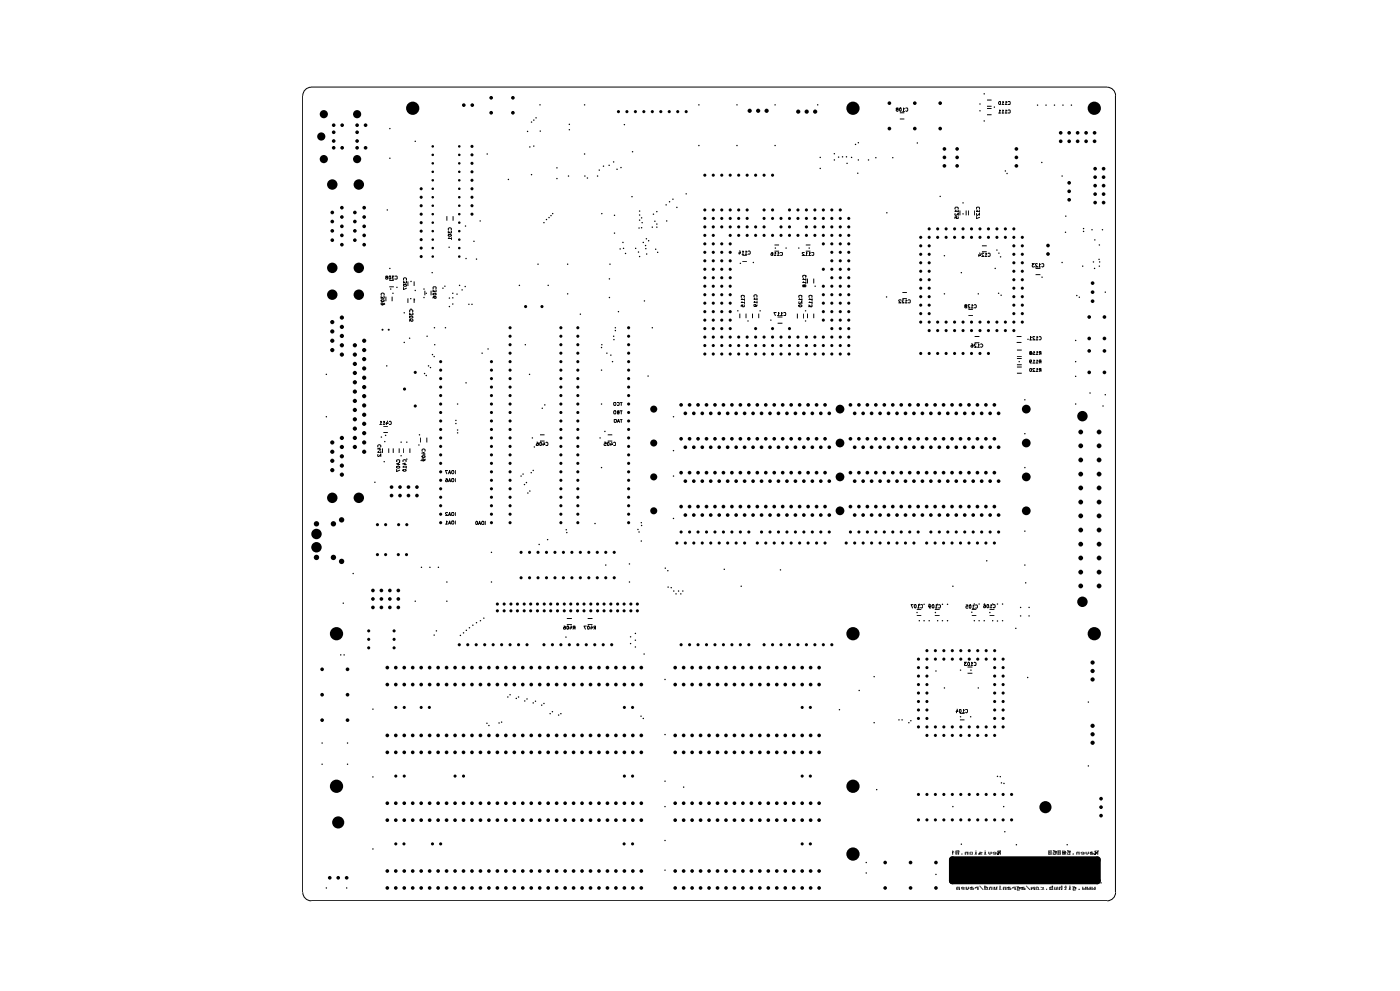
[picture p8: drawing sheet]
<svg xmlns="http://www.w3.org/2000/svg" width="420mm" height="297mm" viewBox="0 0 420 297" stroke-linecap="round" stroke-linejoin="round" font-family="sans-serif">
<path d="M285.7 257.7h43.5v6.3h-43.5z" fill="none" stroke="#000" stroke-width="2"/>
<path d="M285.7 257.7h43.5v6.3h-43.5z" fill="#000"/>
<g fill="#000">
<path d="M285.6 254.9h.4l.3 .5zM285.6 254.9l.7 .5-.3 .1zM286 255.5v.6h-.4zM285.6 254.9l.4 .6-.4 .6zM286 255.5l.3-.1zM286.6 255.5h.5l-.5 .6zM286.6 255l.4-.1zM286.7 255l.2-.1zM286.7 255l.3-.1zM287 254.9l.6 .1zM287.1 255.6v.5h-.5zM286.6 255.5l.5-.4v.4z"/>
<path d="M287.1 255.5l-.5 .6zM286.6 255.5l.5-.4zM286.6 255.1h.5l-.5 .4zM286.6 255.1l.4-.2 .1 .2zM287.1 255.5l.2 .1zM287 254.9l.3 .2zM287.4 254.9l.2 .1zM287.6 255l-.3 1.1zM287.6 255l-.3 .6zM287.3 255.1l.3-.1-.3 .5zM287.3 255.1l.3-.1zM287.7 255.2v.9h-.4z"/>
<path d="M287.7 255.2l-.4 .9zM287.7 255.1l-.4 1zM288.4 255.8h.3v.3zM288.4 255.8l.3 .3h-.3zM289.5 255.4l-.1 .1zM289.5 255.4l1-.1zM289.5 255.4l1-.1-.7 .2zM289.6 255.4l.2-.1zM289.6 255.4l.9-.1zM289.8 255.5v.6h-.4zM289.4 255.5h.4l-.4 .6zM289.5 255.4l.3 .1h-.4z"/>
<path d="M290.5 255.3v.8h-.4zM290.1 255.5l.4-.2-.4 .8zM289.9 255.5l.6-.2zM290.9 255.5h.3zM290.9 255.5h.3v.5zM291 255.3h.2zM290.9 256l.1 .1zM290.9 255.5l.1 .6zM290.9 255.5l.3 .5-.2 .1zM291.2 255.3l.7 .1zM291.2 255.3l.7 .2zM290.9 255.4l.6 .1z"/>
<path d="M291.5 255.5h.4l-.4 .5zM291.2 256l.4 .1h-.6zM291.2 256l.4 .1zM291.7 255.3l.2 .1zM291.6 256.1l.3-.1zM291.9 255.5v.5l-.3 .1zM291.9 255.5l-.3 .6zM292.4 256h.2l-.2 .1zM292.6 255.3h.4v.6zM292.6 255.3l.4 .6-.4 .1zM292.6 256l.4-.1zM292.6 256h.3z"/>
<path d="M292.6 254.9h.4v.2zM292.6 256v.1h-.2zM292.6 256l.1 .1zM292.7 256.1l.2-.1zM293 255.9l-.1 .1zM292.6 254.9l.4 .2h-.4zM293.7 255.7h.1zM293.7 255.8l.1-.1zM293.7 255.8l.4-.2zM293.7 255.8l.4-.2-.4 .4zM293.7 256l.4-.4zM293.7 256l.5-.4z"/>
<path d="M293.7 256l.3-.1zM293.8 255.3l.7 .1zM293.8 255.7l.2-.1zM293.8 255.3l.9 .2zM293.8 255.7l.3-.1zM293.7 256l.3 .1zM293.8 255.3l.4 .2h-.4zM294.2 255.6l-.2 .3zM293.8 255.3l.5 .2zM294.3 255.5h.4zM294.3 255.6l.4-.1zM294 255.9l.7-.4z"/>
<path d="M294.5 255.4l.2 .1zM294.7 255.6l-.2 .2zM294 256.1l.7-.1v.1zM294.7 255.5l-.2 .3zM293.7 256h1zM294.1 255.8l.6-.3-.2 .3zM294.1 255.8l.6-.3zM295.2 256h.1l-.1 .1zM295.3 255.3h.5v.6zM295.3 255.3l.5 .6-.5 .1zM295.3 256l.5-.1zM295.3 256h.4z"/>
<path d="M295.3 254.9h.5v.2zM295.3 256l.1 .1h-.2zM295.3 256l.2 .1zM295.5 256.1l.2-.1zM295.8 255.9l-.1 .1zM295.3 254.9l.5 .2h-.5zM296.4 255.3h.4l-.4 .4zM296.8 255.3v.5l-.4-.1zM296.4 255.7l.4 .1-.4 .1zM296.8 255.8l.7 .1zM296.5 255.9l.4 .2zM297.1 255.3h.5v.4z"/>
<path d="M297.1 255.3l.5 .4-.5 .1zM297.1 255.8l.5-.1zM297.1 255.8l.4 .1zM296.9 256.1l.6-.2zM296.5 255.9h1l-.6 .2zM296.4 255.9h1.1zM297.8 255.5h.4v.1zM298 256h.5l-.5 .1zM298 255.4h.7zM298 255.4l.9 .1zM298.1 255.3l.6 .1zM297.8 255.6l.7 .2h-.7z"/>
<path d="M297.8 255.6l.7 .2zM297.8 255.5l.7 .3zM298 255.4l.5 .1zM298.2 255.6l.3 .2zM298.5 255.5h.4l-.4 .1zM298.7 255.4l.2 .1zM298 256.1l.5-.1 .2 .1zM298.8 256l-.1 .1zM298.9 255.5l-.1 .5zM298.9 255.5l-.2 .6zM298.5 256l.4-.5-.2 .6zM298.5 255.8l.4-.3-.4 .5z"/>
<path d="M298.5 255.6l.4-.1-.4 .3zM299.2 255l.2-.1zM299.2 255l.2-.1-.2 .4zM299.4 254.9l-.2 .4zM299.2 255.8v.3zM299.2 255.3h.4l-.4 .2zM299.3 255.8l-.1 .3zM299.3 255.7l-.1 .4zM299.4 255.7l-.2 .4zM299.4 255.6l-.2 .5zM299.4 255.6l.3-.1-.5 .6zM299.7 255.5v.4l-.5 .2z"/>
<path d="M299.2 256.1l.5-.2zM299.2 255.5l.2 .1zM299.2 255.5l.4-.2-.2 .3zM299.6 255.3l-.2 .3zM299.6 255.4l-.2 .2zM299.6 255.5l-.2 .1zM299.4 255.6l.3-.1zM299.2 255.3l.4-.1zM299.2 256.1l.4-.1zM299.2 255.3l.4-.2zM299.5 254.9l.1 .2-.4 .2zM299.2 256.1l.4-.2z"/>
<path d="M299.5 254.9l.2 .2zM299.7 255.5h.2l-.2 .4zM299.5 254.9l.4 .2zM299.5 254.9h.8l-.4 .2zM299.9 255.1l.4-.2-.4 .6zM300.3 254.9l-.6 1zM300.3 254.9v1.2h-.4zM300.3 254.9l-.4 1.2zM300.3 254.9l-.5 .7zM300.3 254.9l-.5 .9zM300.3 254.9l-.6 .9zM314.5 255.3l.7 .2z"/>
<path d="M314.5 255.6h.3v.4zM314.5 255.6l.3 .4zM314.5 255l.2-.1zM314.5 255.6l.3 .4h-.3zM314.5 255h1zM314.5 256h.3zM314.5 256l.2 .1zM314.7 254.9l.8 .1zM314.5 255.3l.3 .3h-.3zM314.5 255.3l.3-.2v.2zM314.5 255.3l.3-.2zM314.5 255l.3 .1-.3 .2z"/>
<path d="M314.5 255l.4 .1zM314.5 255l.6 .1zM315.1 255.1l.4-.1zM314.5 255.3l.7 .6zM314.5 255.3l.7 .2v.4zM315.2 255.1l.3-.1zM315.2 255.2l.3-.2-.3 .5zM315.5 255l-.3 .9zM315.3 254.9l.2 .1zM314.5 256l.8 .1zM314.8 256l.5 .1zM314.9 256l.4 .1z"/>
<path d="M315.1 256l.2 .1zM315.2 256l.1 .1zM315.3 256.1l.2-.1zM315.5 256l-.2 .1zM315.5 255l-.2 1.1zM315.5 255l-.2 1.1-.1-.1zM315.5 255l-.3 1zM315.8 255.7h.5l-.5 .3zM315.8 256l.5-.3v.3zM315.8 256h.5zM315.9 256h.4zM316 254.9l.6 .1z"/>
<path d="M316 255.5h.3zM316 254.9l.9 .3zM316 255.5h.5zM315.9 256l.2 .1zM316 254.9l.3 .2zM315.8 255.6l.5 .1zM315.8 255.6h.5zM316 254.9l.3 .3zM316 254.9l.4 .3zM316 255.5l.5 .1zM316 255.5h.5v.1zM316.5 255.2h.4z"/>
<path d="M316.5 255.3l.4-.1zM316.6 255l.3 .2zM315.9 256l.7 .1zM316.3 256l.3 .1zM316.4 256l.2 .1zM316.8 255l.1 .2zM316.9 255.2v.2zM316.9 255.2v.8zM316.6 256.1l.3-.1zM316.9 255.2v.8l-.3 .1zM316.9 255.2l-.3 .9zM316.9 255.2l-.4 .8z"/>
<path d="M316.5 255.5l.4-.3-.4 .7zM316.5 255.4l.4-.2zM316.9 255.5v.5zM316.9 255.4v.6zM317.3 255.3l.7 .2zM317.3 255.6h.3v.4zM317.3 255.6l.3 .4zM317.3 255l.1-.1zM317.3 255.6l.3 .4h-.3zM317.3 255h1zM317.3 256h.3zM317.3 256l.1 .1z"/>
<path d="M317.4 254.9l.9 .1zM317.5 254.9l.8 .1zM317.3 255.3l.3 .3h-.3zM317.3 255.3l.3-.2v.2zM317.3 255.3l.3-.2zM317.3 255l.3 .1-.3 .2zM317.3 255l.4 .1zM317.3 255l.6 .1zM317.9 255.1l.4-.1zM317.3 255.3l.7 .6zM317.3 255.3l.7 .2v.4zM318 255.1l.3-.1z"/>
<path d="M318 255.2l.3-.2-.3 .5zM318.3 255l-.3 .9zM318.1 254.9l.2 .1zM317.3 256l.8 .1zM317.6 256l.5 .1zM317.7 256l.4 .1zM317.9 256l.2 .1zM318 256l.1 .1zM318.1 256.1l.2-.1zM318.3 255l-.2 1.1zM318.3 255l-.2 1.1-.1-.1zM318.3 255l-.3 1z"/>
<path d="M318.6 255.7l.2-.2zM318.7 255l-.1 .2zM318.6 256h.5zM318.7 256h.4zM318.7 255l.2-.1zM318.7 255l.6-.1zM318.7 255l.6-.1 .4 .3zM318.6 255.5h.2zM318.6 255.4l.2 .1zM318.6 255.4h.5l-.3 .1zM318.8 256h.3zM318.8 255.5l.3-.1z"/>
<path d="M318.8 255.5h.3zM318.6 256l.5-.3v.3zM318.6 255.4l.5-.2v.2zM318.6 256l.5-.3zM318.6 255.4l.5-.3zM318.6 255.7h.5l-.5 .3zM318.6 255.2l.5-.1-.5 .3zM318.8 256l.3 .1zM318.6 255.2l.5-.1zM318.7 255l.4 .1-.5 .1zM318.6 255.7l.5-.1zM318.8 255.5l.3 .1z"/>
<path d="M318.7 255l.5 .1zM318.8 255.5l.4 .1zM318.7 255l1 .2zM319.2 255.5l.1 .2zM319.3 254.9l.3 .1zM319.3 254.9l.4 .3zM319.2 255.1l.5 .1zM319.3 255.1l.4 .1zM319.3 255.2h.4l-.4 .2zM319.3 255.4l.4-.2zM319.1 255.5l.2 .2zM319.3 255.5l.4-.3z"/>
<path d="M319.3 255.5l.4-.3-.4 .5zM318.8 256l.7 .1zM319.1 256l.4 .1zM319.2 256l.3 .1zM319.6 255l.1 .1zM319.6 255.5l.1 .2zM319.6 255l.1 .2zM319.6 255.5v.5zM319.6 255.5v.5l-.1 .1zM319.6 255.5l-.1 .6-.2-.1zM319.5 256.1l.1-.1zM319.7 255.8l-.1 .2z"/>
<path d="M319.7 255.7l-.1 .3zM319.7 255.2l-.1 .3zM319.7 255.2l-.4 .8zM320.1 255.7h.3l-.3 .3zM320.1 256l.3-.3v.3zM320.1 255.5h.1zM320.1 256h.3zM320.2 256h.2zM320.2 254.9l.6 .1zM320.3 255.5h.2zM320.2 254.9l.9 .3zM320.2 255.5h.5z"/>
<path d="M320.2 254.9l.2 .2zM320.1 255.6l.3 .1zM320.2 254.9l.3 .2zM320.1 255.6h.4zM320.2 254.9l.4 .2zM320.2 254.9l.4 .3zM320.7 254.9l.1 .1zM320.2 254.9l.5 .3zM320.7 255.2h.4zM320.7 255.3l.4-.1zM320.2 256l.5 .1zM320.4 256l.3 .1z"/>
<path d="M320.2 255.5l.5 .1zM320.5 256l.2 .1zM320.2 255.5h.5v.1zM320.7 256v.1zM320.8 255l.3 .2zM320.9 255l.1 .2zM320.9 255l.2 .2zM320.7 256.1l.3-.1zM321.1 255.4l-.1 .6zM321.1 255.2l-.1 .8zM321.1 255.2l-.1 .8-.3 .1zM321.1 255.2l-.4 .9z"/>
<path d="M321.1 255.2l-.4 .8zM320.7 255.5l.4-.3-.4 .7zM320.7 255.4l.4-.2zM321.8 255.8h.4v.3zM321.8 255.8l.4 .3h-.4zM322.9 255.4l1-.1zM322.9 255.4l1-.1-.6 .2zM323 255.4l.2-.1zM323 255.4l.9-.1zM323.2 255.5v.6h-.3zM322.9 255.5h.3l-.3 .6zM322.9 255.4l.4 .1h-.4z"/>
<path d="M323.9 255.3v.8h-.4zM323.5 255.5l.4-.2-.4 .8zM323.4 255.5l.5-.2zM324.2 255.5h.4v.1zM324.4 256h.5l-.5 .1zM324.4 255.4h.8zM324.4 255.4l.9 .1zM324.6 255.3l.6 .1zM324.2 255.6l.7 .2h-.7zM324.2 255.6l.7 .2zM324.2 255.5l.7 .3zM324.4 255.4l.5 .1z"/>
<path d="M324.6 255.6l.3 .2zM324.9 255.5h.4l-.4 .1zM325.2 255.4l.1 .1zM324.4 256.1l.5-.1 .3 .1zM325.2 256v.1zM325.3 255.5l-.1 .5zM325.3 255.5l-.1 .6zM324.9 256l.4-.5-.1 .6zM324.9 255.8l.4-.3-.4 .5zM324.9 255.6l.4-.1-.4 .3zM325.7 255.3h.3l-.3 .4zM326 255.3v.5l-.3-.1z"/>
<path d="M325.7 255.7l.3 .1-.3 .1zM326 255.8l.7 .1zM325.7 255.9l.4 .2zM326.3 255.3h.5v.4zM326.3 255.3l.5 .4-.5 .1zM326.3 255.8l.5-.1zM326.3 255.8l.4 .1zM326.1 256.1l.6-.2zM325.7 255.9h1l-.6 .2zM325.7 255.9h1zM327 255.8h.4v.2zM327.1 255.4l.3-.1z"/>
<path d="M327.1 255.4l.6 .1zM327.1 255.4l.5 .1zM327.1 255.4l.4 .1zM327.1 255.4l.3 .1zM327.4 255.3h.5v.2zM327.4 255.3l.5 .2zM327.4 255.3l.4 .2zM327.4 255.3l.3 .2zM327 255.5l.4 .3h-.4zM327.4 255.6l.5 .1zM327.4 255.6l.6 .1zM327.4 255.6l.7 .2z"/>
<path d="M327.4 255.6l.7 .2-.4 .1zM327.1 255.4l.6 .5zM327.1 255.4l.3 .2zM327 255.5l.7 .3zM327 255.5l.7 .4zM327 255.8l.8 .3h-.8zM327 255.8l.9 .3zM327.4 256l.5 .1zM328.1 255.8l-.1 .2zM328.1 255.8l-.2 .3zM327.7 256l.4-.2-.2 .3zM327.7 256l.4-.2z"/>
<path d="M327.7 255.9l.4-.1zM328.5 255l.1-.1zM328.5 255l.1-.1-.1 .4zM328.6 254.9l-.1 .4zM328.5 255.8v.3zM328.5 255.3h.3l-.3 .2zM328.5 255.7v.4zM328.6 255.7l-.1 .4zM328.6 255.6l-.1 .5zM328.6 255.6l.3-.1-.4 .6zM328.9 255.5v.4l-.4 .2zM328.5 256.1l.4-.2z"/>
<path d="M328.5 255.5l.1 .1zM328.5 255.5l.3-.2-.2 .3zM328.8 255.3l-.2 .3zM328.8 255.4l-.2 .2zM328.8 255.5l-.2 .1zM328.6 255.6l.3-.1zM328.5 255.3l.3-.1zM328.5 256.1l.3-.1zM328.5 255.3l.3-.2zM328.7 254.9l.1 .2-.3 .2zM328.5 256.1l.3-.2zM328.7 254.9l.2 .2z"/>
<path d="M328.9 255.5h.2l-.2 .4zM328.7 254.9l.4 .2zM328.7 254.9h.8l-.4 .2zM329.1 255.1l.4-.2-.4 .6zM329.5 254.9l-.6 1zM329.5 254.9v1.2h-.4zM329.5 254.9l-.4 1.2zM329.5 254.9l-.5 .7zM329.5 254.9l-.5 .9zM329.5 254.9l-.6 .9zM287 266l1-.2zM287.1 265.9l.1-.1z"/>
<path d="M287.1 265.9l.9-.1zM287.3 266.1v.6h-.4zM286.9 266l.4 .1-.4 .6zM286.9 266l.4 .1zM287 266h.3zM288 265.8v.9h-.4zM287.6 266l.4-.2-.4 .9zM287.4 266l.6-.2zM287.3 266l.7-.2zM288.3 266h.4v.2zM288.4 265.9h.9v.1zM288.5 266.5h.5l-.5 .2z"/>
<path d="M288.5 265.9h.7zM288.7 265.8l.5 .1zM288.3 266.2l.7 .2h-.7zM288.3 266.1l.7 .3zM288.3 266h.7zM288.3 266l.7 .4zM288.4 265.9l.6 .1zM288.4 265.9l.9 .1zM288.7 266.2h.3v.2zM289 266h.3l-.3 .2zM288.5 266.7l.7-.1zM289.3 265.9v.1z"/>
<path d="M289.2 266.6l.1-.1zM289.3 266l-.1 .6zM289.3 266l-.1 .6-.2-.1zM289 266.4l.3-.4-.3 .5zM289 266.2l.3-.2-.3 .4zM289.7 265.8h.4l-.4 .5zM290.1 265.8v.6l-.4-.1zM289.7 266.3l.4 .1zM289.8 266.5l.3 .2zM290.4 265.8h.4v.5zM290.4 265.8l.4 .5-.4 .1zM290.4 266.4l.4-.1z"/>
<path d="M290.1 266.7l.6-.3zM289.8 266.5l.9-.1-.6 .3zM289.8 266.4h.9zM291.1 266.4h.4v.1zM291.2 265.9h.2zM291.1 266h.7zM291.1 266h.6zM291.1 266h.5zM291.1 266h.4zM291.5 265.8l.3 .2zM291.5 265.8h.5v.2zM291.1 266l.4 .4h-.4z"/>
<path d="M291.5 265.8l.5 .2zM291.5 265.8l.4 .2zM291.5 266.2l.6 .2zM291.1 266l.7 .4zM291.1 266l.4 .2zM291.1 266l.6 .4zM291.1 266.4l.7 .3h-.7zM291.1 266.4l.8 .3zM291.5 266.5l.4 .2zM292 266.2l.1 .2zM291.9 266.7l.1-.1zM292.1 266.4l-.1 .2z"/>
<path d="M292.1 266.4l-.2 .3zM291.7 266.5l.4-.1-.2 .3zM291.7 266.5l.4-.1zM291.8 266.5l.3-.1zM291.8 266.4h.3zM292.6 266l-.1 .2zM292.6 265.9l-.1 .3zM292.6 265.9l.4 .1zM292.8 265.8h.8zM292.7 265.9l.9-.1zM292.7 265.9l.9-.1-.6 .2zM292.5 266.2l.4-.1z"/>
<path d="M292.5 266.2l.4-.2zM292.6 265.9l.3 .1-.4 .2zM293.6 265.8v.9h-.5zM293.1 266l.5-.2-.5 .9zM293 266l.6-.2zM293.8 265.4l1.2 1.1zM293.8 265.4l1.2 1.1-.2 .2zM293.8 265.4l1 1.3zM294.8 266.7l.2-.2zM295.3 265.4h.4v.4zM295.3 266.5h.4l-.4 .2zM295.3 265.4l.4 .4-.4 .7z"/>
<path d="M295.7 265.8l.5 .1zM295.7 266v.5h-.4zM295.7 265.8l-.4 .7zM295.7 265.8l.6 .1zM295.7 265.8l.6 .2zM295.7 265.8l.2 .2h-.2zM295.7 265.8l.2 .2zM295.7 265.8l.6 .2h-.4zM295.3 266.7l.4-.2 .3 .2zM295.9 266h.4zM295.7 266.5l.4 .2zM295.9 266.5h.1l.1 .2z"/>
<path d="M296.3 266l-.2 .7zM296 266.1l.3-.1-.3 .5zM296.4 266.5l-.2 .1zM296.4 266l-.2 .6zM296.4 266l-.3 .7zM296.8 265.9l.9-.1zM296.7 266l1-.2-.6 .2zM296.8 265.9l.2-.1zM297 266.1v.6h-.3zM296.7 266l.3 .1-.3 .6zM296.7 266h.4zM297.7 265.8v.9h-.3z"/>
<path d="M297.4 266l.3-.2-.3 .9zM297.2 266l.5-.2zM297.1 266l.6-.2zM298.1 265.8h.4v.7zM298.1 265.8l.4 .7-.4 .2zM298.7 266.5h.4zM298.7 265.8h.5l-.5 .7zM299.2 265.8l-.5 .7zM299.2 265.8l-.1 .7h-.4zM298.1 266.7l.4-.2 .3 .2zM298.8 266.7l.2-.1zM298.8 266.7l.3-.1z"/>
<path d="M298.5 266.5l.6 .1zM299.2 265.8l-.1 .7zM299.7 266.5h.1l-.1 .2zM299.8 265.4h.4v1.1zM299.8 265.4l.4 1.1h-.4zM299.8 266.5h.4zM299.8 266.5h.4l-.2 .2zM299.7 266.7l.1-.2 .1 .2zM299.8 266.5l.2 .2zM300.2 266.5l-.2 .2zM301 265.9l1-.1zM300.9 266l1.1-.2z"/>
<path d="M301 265.9l.2-.1zM301.3 266.1v.6h-.4zM300.9 266l.4 .1-.4 .6zM300.9 266l.4 .1zM300.9 266h.4zM302 265.8v.9h-.5zM301.5 266l.5-.2-.5 .9zM301.4 266l.6-.2zM301.3 266l.7-.2zM302.3 266.4h.3v.1zM302.3 266l.2-.1zM302.3 266h.7z"/>
<path d="M302.3 266h.6zM302.3 266h.5zM302.3 266h.4zM302.3 266h.3zM302.6 265.8l.4 .2zM302.6 265.8h.5v.2zM302.3 266l.3 .4h-.3zM302.6 265.8l.5 .2zM302.6 266.2l.7 .2zM302.3 266l.7 .4zM302.3 266l.3 .2zM302.3 266l.6 .4z"/>
<path d="M302.3 266.4l.7 .3h-.7zM302.3 266.4l.8 .3zM302.6 266.5l.5 .2zM303.2 266.2l.1 .2zM303.1 266.7l.1-.1zM303.3 266.4l-.1 .2zM303.3 266.4l-.2 .3zM302.9 266.5l.4-.1-.2 .3zM303 266.5l.3-.1zM303 266.4h.3zM303.7 266l-.1 .2zM303.7 265.9l-.1 .3z"/>
<path d="M303.7 265.9l.5 .1zM303.9 265.9l.8-.1zM303.9 265.9l.8-.1-.5 .2zM303.6 266.2l.5-.1zM303.6 266.2l.5-.2zM303.7 265.9l.4 .1-.5 .2zM304.7 265.8v.9h-.4zM304.3 266l.4-.2-.4 .9zM304.2 266l.5-.2zM305.1 266.4h.3l-.3 .2zM305.1 266.6l.3-.2zM305.1 266.6l.6-.2z"/>
<path d="M305.1 266.7l.7-.4zM305.2 265.8l.8 .1zM305.2 266.8l.1 .1zM305.1 266.7l.2 .2zM305.4 266v.4h-.3zM305.4 266.7l.5 .2zM305.1 265.8l.3 .2-.3 .4zM305.4 266.7l.5 .2h-.6zM305.4 266.6l-.1 .3zM305.4 266.5l-.1 .4zM305.1 266.7l.3-.2-.1 .4zM305.5 266.7h.4v.2z"/>
<path d="M305.5 265.8l.5 .1zM305.1 265.8l.6 .2zM305.1 265.8l.7 .2zM305.2 265.8l.8 .1-.2 .1zM305.8 266l.2-.1zM305.8 266l.2-.1-.2 .3zM306 265.9l-.2 .3zM306 265.9l-.2 .4zM305.4 266.5h.5zM305.4 266.5l.4-.2 .1 .2zM306 265.9l.1 .4zM306 265.9l-.1 .6z"/>
<path d="M306 265.9l-.1 .6-.1-.2zM305.9 266.5l.2-.1zM305.9 266.5l.2-.2zM306.4 266.4h.5v.1zM306.5 265.9h.3zM306.5 266h.6zM306.5 266h.5zM306.5 266h.4zM306.8 265.8h.6v.2zM306.8 265.8l.6 .2zM306.8 265.8l.4 .2zM306.8 265.8l.3 .2z"/>
<path d="M306.4 266l.5 .4h-.5zM306.9 266.2l.6 .2zM306.5 266l.6 .4zM306.5 266l.4 .2zM306.4 266l.7 .4zM306.4 266.4l.8 .3h-.8zM306.4 266.4l.9 .3zM306.9 266.5l.4 .2zM307.5 266.2v.2zM307.5 266.4v.2zM307.5 266.4l-.1 .2zM307.5 266.4l-.2 .3z"/>
<path d="M307.1 266.5l.4-.1-.2 .3zM307.1 266.5l.4-.1zM307.1 266.4h.4zM307.8 265.4l1.3 1.1zM307.8 265.4l1.3 1.1-.3 .2zM307.8 265.4l1 1.3zM308.8 266.7l.3-.2zM309.4 265.9l-.2 .1zM309.4 265.9l.4 .1zM309.4 265.9l.4 .1h-.6zM309.5 265.8l.3 .2zM309.7 266.2v.5h-.5z"/>
<path d="M309.2 266l.5 .2-.5 .5zM310.1 265.8h.4l-.7 .2zM309.8 266l.7-.2-.4 .4zM309.2 266l.9 .2zM309.7 266.4l.4-.2zM309.7 266.2h.4l-.4 .2zM310.5 265.8v.9h-.4zM310.1 266.2l.4-.4-.4 .9zM310.7 266h.3v.5zM310.8 265.9l.2-.1zM310.7 266.5l.1 .1zM310.7 266l.1 .6z"/>
<path d="M310.7 266l.3 .5-.2 .1zM311 265.8l.5 .1zM311 265.8l.7 .2zM310.7 266h.7zM310.8 265.9l.6 .1zM310.8 265.9l.2-.1 .4 .2zM311.4 266h.3l-.3 .5zM310.8 266.6l.6 .1zM311 266.5l.4 .2zM311.5 265.9l.2 .1zM311.4 266.7l.2-.1zM311.4 266.7l.3-.2z"/>
<path d="M311.7 266v.5l-.3 .2zM311.7 266l-.3 .7zM312.2 265.8l.6 .1-.6 .1zM312.2 266.5h.5l-.5 .2zM312.2 266l.6-.1zM312.8 265.9l-.1 .6zM312.9 265.9l.2 .1-.4 .5zM312.2 266.7l.5-.2 .1 .2zM312.7 266.5l.2 .2zM312.9 265.9l.2 .1zM312.7 266.5l.3 .1zM313 266.6l.1-.1z"/>
<path d="M313.1 266l-.1 .6zM313.1 266l-.1 .6-.3-.1zM313.8 266.4h.3v.3zM313.8 266.4l.3 .3h-.3zM314.8 266.5h.4zM315 265.9l-.2 .1zM315 265.9l.5-.1zM314.8 266.5l.4-.4v.4zM314.8 266.5l.4-.5zM314.8 266h.4l-.4 .5zM315 265.9l.2 .1h-.4zM315.5 265.4h.4v1.3z"/>
<path d="M315.5 265.4l.4 1.3zM315 265.9l.5 .1zM315 265.9l.5-.1v.2zM315.5 265.8l.4 .9zM315 266.6l.9 .1zM314.9 266.6l1 .1zM314.9 266.6l.3-.1 .7 .2zM315.2 266.5l.7 .2zM315.3 266.5l.6 .2zM315.5 266l.4 .7-.4-.2zM316.3 265.8h.3v.7zM316.3 265.8l.3 .7-.3 .2z"/>
<path d="M316.9 266.5h.4zM317.3 265.8l-.4 .7zM317.3 265.8v.7h-.4zM316.9 265.8h.4l-.4 .7zM316.3 266.7l.3-.2 .3 .2zM316.9 266.7l.3-.1zM316.6 266.5l.6 .1zM316.6 266.5h.7zM317.6 266v.7zM317.7 265.9l.3-.1zM317.7 265.9l.6-.1zM317.8 265.9l.2-.1z"/>
<path d="M318 266.1v.6h-.4zM318 266.1l-.4 .6zM318 266l-.4 .7zM317.7 266h.3l-.4 .7zM317.7 266l.6-.2-.3 .2zM318.3 265.4h.4v1.3zM318.3 265.4l.4 1.3zM318.3 265.8l.4 .9zM318.3 265.8l-.2 .2zM318 266l.3-.2zM318.3 266l.4 .7h-.4zM319.6 265.4h.3v.4z"/>
<path d="M319.2 266.5l.4 .2h-.4zM319.2 265.8l.4 .2h-.4zM319.6 265.4l.3 .4h-.3zM319.2 266.5h.4v.2zM319.2 265.8h.4v.2zM319.6 265.8h.3v.2zM319.6 265.8l.3 .2h-.3zM319.6 266h.3v.6zM319.9 265.8l.2 .2zM319.7 266.7l.2-.1zM319.6 266.7l.3-.1zM319.6 266l.3 .6-.3 .1z"/>
<path d="M320.6 266.5h.1l-.1 .2zM320.7 265.8h.5v.7zM320.7 265.8l.5 .7h-.5zM320.7 266.5h.5zM320.7 266.5l.4 .1zM320.7 265.4h.5v.3zM320.7 266.5l.1 .2h-.2zM320.7 266.5l.2 .2zM321.2 266.5l-.1 .1zM320.7 265.4l.5 .3h-.5zM321.8 266.4h.4l-.4 .2zM321.8 266.6l.4-.2z"/>
<path d="M321.8 266.6l.6-.2zM321.8 266.7l.7-.4zM321.9 265.8l.9 .1zM321.9 266.8l.2 .1zM321.8 266.7l.3 .2zM321.8 266.4l.4-.4v.4zM322.2 266.7l.5 .2zM321.8 265.8l.4 .2-.4 .4zM322.2 266.7l.5 .2h-.6zM322.2 266.6l-.1 .3zM322.2 266.5l-.1 .4zM321.8 266.7l.4-.2-.1 .4z"/>
<path d="M322.3 266.7h.4v.2zM322.3 265.8l.5 .1zM321.8 265.8l.6 .2zM321.8 265.8l.7 .2zM321.9 265.8l.9 .1-.3 .1zM322.5 266l.3-.1zM322.5 266l.3-.1-.3 .3zM322.8 265.9l-.3 .3zM322.8 265.9l-.3 .4zM322.2 266.5h.5zM322.2 266.5l.3-.2 .2 .2zM322.8 265.9l.1 .4z"/>
<path d="M322.8 265.9l-.1 .6zM322.8 265.9l-.1 .6-.2-.2zM322.7 266.5l.2-.1zM322.9 266.3l-.2 .2zM323.5 266.4h.5v.3zM323.5 266.4l.5 .3h-.5zM324.6 265.8h.4v.5zM324.6 265.8l.4 .5-.4 .2zM324.6 266.5l.9-.2zM325 266.3l.3-.1zM325 266.3h.5zM324.9 266.7l.3-.2z"/>
<path d="M324.8 266.7l.4-.2zM324.7 266.6l.5-.1zM324.6 266.5h.6zM324.6 266.5l.9-.2-.3 .2zM325.5 265.8h.4l-.4 .5zM325.9 265.8v.7l-.4-.2zM325.5 266.3l.4 .2zM325.5 266.3l.2 .3zM325.5 266.3l.2 .3-.5-.1zM325.2 266.5l.5 .2zM325.2 266.5l.5 .1zM326 265.8h.4v.5z"/>
<path d="M326 265.8l.4 .5-.4 .2zM326 266.5l.8-.2zM326.5 266.2h.3zM326.4 266.3h.4zM326.3 266.7l.3-.2zM326.2 266.6l.4-.1zM326.1 266.5h.5zM326.1 266.5l.7-.2-.2 .2zM326.8 265.8h.5l-.5 .5zM327.3 265.8v.7l-.5-.2zM326.8 266.3l.5 .2zM326.6 266.5l.2-.2 .4 .3z"/>
<path d="M326.6 266.5l.4 .2zM327 266.7l.2-.1zM326.6 266.5l.6 .1zM327.4 265.8h.4v.5zM327.4 265.8l.4 .5-.4 .2zM327.4 266.5l.9-.2zM327.8 266.3l.3-.1zM327.8 266.3h.5zM327.7 266.7l.3-.2zM327.6 266.7l.4-.2zM327.5 266.6l.5-.1zM327.4 266.5h.6z"/>
<path d="M327.4 266.5l.9-.2-.3 .2zM328.3 265.8h.4l-.4 .5zM328.7 265.8v.7l-.4-.2zM328.3 266.3l.4 .2zM328.3 266.3l.2 .3zM328 266.5l.3-.2 .2 .3zM328 266.5l.5 .2zM328 266.5l.5 .1z"/>
<path d="M116.9 38.3l.3 .2-.1 .2-.4-.2z" fill-rule="evenodd"/>
<path d="M158.2 39.2l.3 .2-.1 .2-.3-.2z" fill-rule="evenodd"/>
<path d="M159.4 36.4l.3 .2-.1 .2-.4-.2z" fill-rule="evenodd"/>
<path d="M160 35.8l.3 .2-.1 .2-.3-.2z" fill-rule="evenodd"/>
<path d="M160.7 35.1l.3 .2-.1 .2-.3-.2z" fill-rule="evenodd"/>
<path d="M161.9 31.2l.3 .2-.1 .2-.3-.2z" fill-rule="evenodd"/>
<path d="M162 39.1l.3 .2-.1 .2-.3-.2z" fill-rule="evenodd"/>
<path d="M170.7 38.7l.3 .2-.1 .2-.3-.2z" fill-rule="evenodd"/>
<path d="M170.7 37.1l.3 .2-.1 .2-.3-.2z" fill-rule="evenodd"/>
<path d="M175.3 31.2l.3 .2-.1 .2-.3-.2z" fill-rule="evenodd"/>
<path d="M187.2 37.2l.3 .2-.1 .1-.3-.1z" fill-rule="evenodd"/>
<path d="M209.6 31.2l.3 .2-.1 .2-.3-.2z" fill-rule="evenodd"/>
<path d="M221 31.2l.3 .2-.1 .2-.3-.2z" fill-rule="evenodd"/>
<path d="M232.4 31.2l.3 .2-.1 .2-.3-.2z" fill-rule="evenodd"/>
<path d="M245.2 31.2l.3 .2-.1 .2-.3-.2z" fill-rule="evenodd"/>
<path d="M293.9 33l.3 .2-.1 .2-.3-.2z" fill-rule="evenodd"/>
<path d="M293.9 31l.3 .2-.1 .2-.3-.2z" fill-rule="evenodd"/>
<path d="M295.2 27.9l.3 .2-.1 .2-.3-.2z" fill-rule="evenodd"/>
<path d="M295.2 36.1l.3 .2-.1 .1-.3-.1z" fill-rule="evenodd"/>
<path d="M298.2 31.9l.3 .2-.1 .2-.3-.2z" fill-rule="evenodd"/>
<path d="M311.2 31.3l.3 .2-.1 .2-.3-.2z" fill-rule="evenodd"/>
<path d="M313.7 31.3l.3 .2-.1 .2-.3-.2z" fill-rule="evenodd"/>
<path d="M316.2 31.3l.4 .2-.2 .2-.3-.2z" fill-rule="evenodd"/>
<path d="M318.8 31.3l.3 .2-.1 .2-.3-.2z" fill-rule="evenodd"/>
<path d="M321.3 31.3l.3 .2-.1 .2-.3-.2z" fill-rule="evenodd"/>
<path d="M116.9 47.2l.3 .2-.1 .2-.4-.2z" fill-rule="evenodd"/>
<path d="M124.5 42.2l.3 .1-.1 .2-.3-.2z" fill-rule="evenodd"/>
<path d="M146.1 46l.3 .2-.1 .1-.3-.1z" fill-rule="evenodd"/>
<path d="M152.4 53.6l.3 .2-.1 .2-.3-.2z" fill-rule="evenodd"/>
<path d="M158.8 43.9l.4 .1-.1 .2-.4-.2z" fill-rule="evenodd"/>
<path d="M159.4 52.2l.3 .1-.1 .2-.4-.2z" fill-rule="evenodd"/>
<path d="M160 43.6l.3 .2-.1 .2-.3-.2z" fill-rule="evenodd"/>
<path d="M167 50.1l.3 .2-.1 .2-.3-.2z" fill-rule="evenodd"/>
<path d="M167 53.3l.3 .2-.1 .2-.3-.2z" fill-rule="evenodd"/>
<path d="M170.4 52.6l.4 .2-.1 .1-.4-.1z" fill-rule="evenodd"/>
<path d="M175.3 46l.3 .2-.1 .1-.3-.1z" fill-rule="evenodd"/>
<path d="M175.4 52.6l.3 .2-.1 .1-.4-.1z" fill-rule="evenodd"/>
<path d="M176.1 53.2l.3 .2-.1 .1-.3-.1z" fill-rule="evenodd"/>
<path d="M179.2 52.6l.3 .2-.1 .1-.3-.1z" fill-rule="evenodd"/>
<path d="M179.7 50.8l.3 .2-.1 .2-.3-.2z" fill-rule="evenodd"/>
<path d="M180.9 49.6l.4 .2-.1 .2-.4-.2z" fill-rule="evenodd"/>
<path d="M182.6 49.4l.4 .1-.2 .2-.3-.2z" fill-rule="evenodd"/>
<path d="M184 48.3l.3 .2-.1 .2-.3-.2z" fill-rule="evenodd"/>
<path d="M185 50.5l.3 .2-.1 .2-.3-.2z" fill-rule="evenodd"/>
<path d="M186.2 50l.3 .2-.1 .2-.3-.2z" fill-rule="evenodd"/>
<path d="M189.5 58.8l.3 .1-.1 .2-.3-.2z" fill-rule="evenodd"/>
<path d="M189.7 45.3l.3 .2-.1 .2-.3-.2z" fill-rule="evenodd"/>
<path d="M201.8 59.5l.3 .2-.1 .2-.3-.2z" fill-rule="evenodd"/>
<path d="M205.8 57.9l.3 .2-.1 .2-.4-.2z" fill-rule="evenodd"/>
<path d="M209.6 43.4l.3 .2-.1 .2-.3-.2z" fill-rule="evenodd"/>
<path d="M221 43.4l.3 .2-.1 .2-.3-.2z" fill-rule="evenodd"/>
<path d="M232.4 43.4l.3 .2-.1 .2-.3-.2z" fill-rule="evenodd"/>
<path d="M246 47l.3 .2-.1 .2-.3-.2z" fill-rule="evenodd"/>
<path d="M246 50.3l.3 .2-.1 .2-.3-.2z" fill-rule="evenodd"/>
<path d="M250.2 47.7l.3 .2-.1 .2-.3-.2z" fill-rule="evenodd"/>
<path d="M250.2 45.9l.3 .2-.1 .2-.3-.2z" fill-rule="evenodd"/>
<path d="M251.5 46.9l.3 .2-.1 .2-.3-.2z" fill-rule="evenodd"/>
<path d="M252.7 46.8l.3 .2-.1 .2-.3-.2z" fill-rule="evenodd"/>
<path d="M253.8 46.8l.4 .2-.2 .2-.3-.2z" fill-rule="evenodd"/>
<path d="M254 48.8l.3 .2-.1 .1-.3-.1z" fill-rule="evenodd"/>
<path d="M255.4 47l.3 .2-.1 .2-.3-.2z" fill-rule="evenodd"/>
<path d="M256.6 43.1l.3 .2-.1 .2-.4-.2z" fill-rule="evenodd"/>
<path d="M257.2 51.7l.3 .2-.1 .2-.3-.2z" fill-rule="evenodd"/>
<path d="M257.4 42.6l.3 .2-.1 .2-.3-.2z" fill-rule="evenodd"/>
<path d="M257.4 47.7l.3 .2-.1 .2-.3-.2z" fill-rule="evenodd"/>
<path d="M260.4 47.7l.4 .2-.1 .2-.4-.2z" fill-rule="evenodd"/>
<path d="M262.7 47.1l.3 .2-.1 .1-.4-.1z" fill-rule="evenodd"/>
<path d="M267.7 47.1l.3 .2-.1 .1-.3-.1z" fill-rule="evenodd"/>
<path d="M275.1 42.7l.3 .2-.1 .1-.3-.1z" fill-rule="evenodd"/>
<path d="M282 58.7l.3 .2-.1 .1-.4-.1z" fill-rule="evenodd"/>
<path d="M301.5 51l.3 .2-.1 .2-.3-.2z" fill-rule="evenodd"/>
<path d="M302 51.8l.3 .2-.1 .2-.3-.2z" fill-rule="evenodd"/>
<path d="M312.4 48.5l.3 .2-.1 .2-.3-.2z" fill-rule="evenodd"/>
<path d="M318.5 52.6l.3 .2-.1 .1-.3-.1z" fill-rule="evenodd"/>
<path d="M116.1 62.7l.3 .2-.1 .2-.3-.2z" fill-rule="evenodd"/>
<path d="M134.6 73.9l.3 .2-.1 .2-.3-.2z" fill-rule="evenodd"/>
<path d="M139.5 67.6l.4 .1-.2 .2-.3-.2z" fill-rule="evenodd"/>
<path d="M139.7 77.3l.3 .2-.1 .2-.3-.2z" fill-rule="evenodd"/>
<path d="M142.1 72.1l.3 .2-.1 .2-.3-.2z" fill-rule="evenodd"/>
<path d="M142.8 77.5l.4 .2-.1 .1-.4-.1z" fill-rule="evenodd"/>
<path d="M143.9 66l.4 .2-.1 .2-.4-.2z" fill-rule="evenodd"/>
<path d="M161.3 79l.3 .2-.1 .2-.3-.2z" fill-rule="evenodd"/>
<path d="M163.1 66.5l.3 .2-.1 .2-.3-.2z" fill-rule="evenodd"/>
<path d="M163.8 65.6l.4 .2-.2 .2-.3-.2z" fill-rule="evenodd"/>
<path d="M164.6 65l.3 .2-.1 .2-.3-.2z" fill-rule="evenodd"/>
<path d="M165.2 64.4l.3 .2-.1 .2-.3-.2z" fill-rule="evenodd"/>
<path d="M165.7 63.8l.3 .2-.1 .2-.3-.2z" fill-rule="evenodd"/>
<path d="M170.2 79l.3 .2-.1 .2-.3-.2z" fill-rule="evenodd"/>
<path d="M180.4 63.8l.4 .2-.2 .2-.3-.2z" fill-rule="evenodd"/>
<path d="M182.9 79l.3 .2-.1 .2-.3-.2z" fill-rule="evenodd"/>
<path d="M184.2 64.3l.4 .2-.1 .2-.4-.2z" fill-rule="evenodd"/>
<path d="M184.2 69.7l.4 .2-.1 .2-.4-.2z" fill-rule="evenodd"/>
<path d="M185.9 74.4l.4 .2-.2 .2-.3-.2z" fill-rule="evenodd"/>
<path d="M186.8 72.5l.3 .2-.1 .1-.3-.1z" fill-rule="evenodd"/>
<path d="M187 74.2l.3 .2-.1 .2-.4-.2z" fill-rule="evenodd"/>
<path d="M187.6 75.8l.3 .2-.1 .1-.4-.1z" fill-rule="evenodd"/>
<path d="M190.6 74.2l.3 .2-.1 .2-.3-.2z" fill-rule="evenodd"/>
<path d="M191.4 75.3l.4 .2-.2 .2-.3-.2z" fill-rule="evenodd"/>
<path d="M191.6 68.2l.3 .1-.1 .2-.3-.2z" fill-rule="evenodd"/>
<path d="M191.8 63.1l.3 .2-.1 .1-.3-.1z" fill-rule="evenodd"/>
<path d="M191.8 65.8l.3 .2-.1 .2-.3-.2z" fill-rule="evenodd"/>
<path d="M191.8 64.3l.3 .1-.1 .2-.3-.2z" fill-rule="evenodd"/>
<path d="M191.8 76.7l.3 .2-.1 .2-.3-.2z" fill-rule="evenodd"/>
<path d="M192.4 68.1l.3 .2-.1 .1-.3-.1z" fill-rule="evenodd"/>
<path d="M192.4 65.1l.3 .2-.1 .2-.3-.2z" fill-rule="evenodd"/>
<path d="M192.5 66.5l.4 .2-.1 .2-.4-.2z" fill-rule="evenodd"/>
<path d="M192.9 72.5l.3 .2-.1 .1-.3-.1z" fill-rule="evenodd"/>
<path d="M193.6 73.4l.3 .2-.1 .2-.3-.2z" fill-rule="evenodd"/>
<path d="M193.6 74.3l.4 .2-.1 .2-.4-.2z" fill-rule="evenodd"/>
<path d="M193.8 71.4l.3 .2-.1 .1-.3-.1z" fill-rule="evenodd"/>
<path d="M193.9 75.9l.3 .2-.1 .2-.3-.2z" fill-rule="evenodd"/>
<path d="M194.5 72l.3 .2-.1 .1-.3-.1z" fill-rule="evenodd"/>
<path d="M195.6 67.9l.3 .2-.1 .2-.3-.2z" fill-rule="evenodd"/>
<path d="M195.9 64l.3 .2-.1 .2-.3-.2z" fill-rule="evenodd"/>
<path d="M196.4 66.1l.3 .2-.1 .2-.4-.2z" fill-rule="evenodd"/>
<path d="M196.6 74.5l.3 .2-.1 .2-.3-.2z" fill-rule="evenodd"/>
<path d="M196.9 67.9l.4 .2-.1 .2-.4-.2z" fill-rule="evenodd"/>
<path d="M196.9 63.2l.4 .2-.1 .2-.4-.2z" fill-rule="evenodd"/>
<path d="M196.9 67l.4 .2-.1 .1-.4-.1z" fill-rule="evenodd"/>
<path d="M197.2 75.4l.3 .2-.1 .2-.3-.2z" fill-rule="evenodd"/>
<path d="M199.7 61.2l.4 .2-.2 .2-.3-.2z" fill-rule="evenodd"/>
<path d="M199.9 66l.3 .2-.1 .2-.3-.2z" fill-rule="evenodd"/>
<path d="M200.8 60.3l.3 .2-.1 .2-.4-.2z" fill-rule="evenodd"/>
<path d="M203 62l.3 .2-.1 .1-.3-.1z" fill-rule="evenodd"/>
<path d="M222 78.7l.3 .2-.1 .2-.3-.2z" fill-rule="evenodd"/>
<path d="M225.9 78.5l.3 .2-.1 .2-.3-.2z" fill-rule="evenodd"/>
<path d="M232.5 74.2l.3 .2-.1 .1-.3-.1z" fill-rule="evenodd"/>
<path d="M235.7 74.2l.3 .2-.1 .1-.3-.1z" fill-rule="evenodd"/>
<path d="M239.5 74.2l.4 .2-.2 .1-.3-.1z" fill-rule="evenodd"/>
<path d="M242.7 74.2l.3 .2-.1 .1-.3-.1z" fill-rule="evenodd"/>
<path d="M266 63.6l.3 .2-.1 .2-.4-.2z" fill-rule="evenodd"/>
<path d="M283.2 76.4l.3 .2-.1 .2-.3-.2z" fill-rule="evenodd"/>
<path d="M288.8 63.9l.3 .2-.1 .2-.3-.2z" fill-rule="evenodd"/>
<path d="M288.8 60.6l.3 .2-.1 .2-.3-.2z" fill-rule="evenodd"/>
<path d="M299 74.8l.3 .1-.1 .2-.3-.2z" fill-rule="evenodd"/>
<path d="M299.6 75.7l.3 .2-.1 .2-.3-.2z" fill-rule="evenodd"/>
<path d="M300.1 76.8l.3 .2-.1 .2-.3-.2z" fill-rule="evenodd"/>
<path d="M318.5 78.5l.3 .2-.1 .2-.3-.2z" fill-rule="evenodd"/>
<path d="M319.5 69.4l.4 .2-.1 .2-.4-.2z" fill-rule="evenodd"/>
<path d="M319.6 64.6l.3 .2-.1 .2-.3-.2z" fill-rule="evenodd"/>
<path d="M324.7 79.6l.3 .2-.1 .2-.3-.2z" fill-rule="evenodd"/>
<path d="M325 69.2l.3 .2-.1 .1-.3-.1z" fill-rule="evenodd"/>
<path d="M325 68.3l.3 .2-.1 .2-.3-.2z" fill-rule="evenodd"/>
<path d="M327.5 68.7l.3 .1-.1 .2-.3-.2z" fill-rule="evenodd"/>
<path d="M327.9 78.3l.3 .2-.1 .2-.3-.2z" fill-rule="evenodd"/>
<path d="M328.4 71.7l.3 .2-.1 .2-.4-.2z" fill-rule="evenodd"/>
<path d="M329.6 77.6l.3 .1-.1 .2-.3-.2z" fill-rule="evenodd"/>
<path d="M329.7 73.2l.3 .2-.1 .2-.3-.2z" fill-rule="evenodd"/>
<path d="M329.7 79.6l.3 .2-.1 .2-.3-.2z" fill-rule="evenodd"/>
<path d="M329.8 78.3l.3 .2-.1 .2-.3-.2z" fill-rule="evenodd"/>
<path d="M330.6 68.7l.4 .1-.2 .2-.3-.2z" fill-rule="evenodd"/>
<path d="M114.6 98.6h.4v.4h-.4z" fill-rule="evenodd"/>
<path d="M115.2 90.9l.4 .2-.2 .2-.3-.2z" fill-rule="evenodd"/>
<path d="M116.4 98.6h.4v.4h-.4z" fill-rule="evenodd"/>
<path d="M116.9 80.3l.3 .1-.1 .2-.4-.2z" fill-rule="evenodd"/>
<path d="M117.1 86.4l.3 .2-.1 .2-.3-.2z" fill-rule="evenodd"/>
<path d="M117.8 87.7l.3 .2-.1 .2-.3-.2z" fill-rule="evenodd"/>
<path d="M119 85.9l.3 .2-.1 .2-.3-.2z" fill-rule="evenodd"/>
<path d="M121.2 93.6l.3 .1-.1 .2-.3-.2z" fill-rule="evenodd"/>
<path d="M123.1 89.3l.3 .2-.1 .2-.3-.2z" fill-rule="evenodd"/>
<path d="M123.2 92.5l.3 .1-.1 .2-.3-.2z" fill-rule="evenodd"/>
<path d="M123.2 84.2l.3 .1-.1 .2-.3-.2z" fill-rule="evenodd"/>
<path d="M124.2 89.7l.3 .1-.1 .2-.3-.2z" fill-rule="evenodd"/>
<path d="M124.5 86.9l.3 .2-.1 .1-.3-.1z" fill-rule="evenodd"/>
<path d="M127.1 89l.3 .2-.1 .2-.3-.2z" fill-rule="evenodd"/>
<path d="M127.1 86.4l.3 .2-.1 .2-.3-.2z" fill-rule="evenodd"/>
<path d="M127.8 87.7l.3 .2-.1 .2-.3-.2z" fill-rule="evenodd"/>
<path d="M129.6 81.5l.3 .2-.1 .2-.4-.2z" fill-rule="evenodd"/>
<path d="M130.2 98l.3 .2-.1 .2-.3-.2z" fill-rule="evenodd"/>
<path d="M132.8 86.2l.3 .2-.1 .2-.3-.2z" fill-rule="evenodd"/>
<path d="M133.4 85.6l.3 .2-.1 .2-.3-.2z" fill-rule="evenodd"/>
<path d="M133.5 98l.3 .2-.1 .2-.3-.2z" fill-rule="evenodd"/>
<path d="M134.7 91.7l.3 .2-.1 .2-.3-.2z" fill-rule="evenodd"/>
<path d="M134.7 89.1l.3 .2-.1 .2-.3-.2z" fill-rule="evenodd"/>
<path d="M135.7 89.1l.3 .2-.1 .1-.3-.1z" fill-rule="evenodd"/>
<path d="M135.7 87.7l.3 .2-.1 .2-.3-.2z" fill-rule="evenodd"/>
<path d="M135.7 90.9l.3 .2-.1 .2-.3-.2z" fill-rule="evenodd"/>
<path d="M137 88l.3 .2-.1 .1-.3-.1z" fill-rule="evenodd"/>
<path d="M137.8 85.3l.3 .2-.1 .2-.3-.2z" fill-rule="evenodd"/>
<path d="M138.5 86.7l.3 .2-.1 .2-.3-.2z" fill-rule="evenodd"/>
<path d="M139.5 85.7l.3 .2-.1 .2-.3-.2z" fill-rule="evenodd"/>
<path d="M140.6 91l.3 .2-.1 .2-.3-.2z" fill-rule="evenodd"/>
<path d="M141.5 91l.3 .2-.1 .2-.3-.2z" fill-rule="evenodd"/>
<path d="M155.7 85.3l.3 .2-.1 .2-.3-.2z" fill-rule="evenodd"/>
<path d="M164.4 85.3l.3 .2-.1 .2-.4-.2z" fill-rule="evenodd"/>
<path d="M170.2 87.9l.3 .2-.1 .2-.3-.2z" fill-rule="evenodd"/>
<path d="M174 94l.3 .2-.1 .2-.3-.2z" fill-rule="evenodd"/>
<path d="M182.7 89l.3 .2-.1 .2-.3-.2z" fill-rule="evenodd"/>
<path d="M182.7 83.4l.3 .2-.1 .2-.3-.2z" fill-rule="evenodd"/>
<path d="M184.5 98l.3 .2-.1 .2-.3-.2z" fill-rule="evenodd"/>
<path d="M184.5 98.9l.3 .2-.1 .2-.3-.2z" fill-rule="evenodd"/>
<path d="M185.4 93.2l.3 .2-.1 .2-.3-.2z" fill-rule="evenodd"/>
<path d="M193.2 90l.3 .2-.1 .2-.3-.2z" fill-rule="evenodd"/>
<path d="M195.6 98l.3 .2-.1 .2-.3-.2z" fill-rule="evenodd"/>
<path d="M221.2 93l.4 .1-.1 .2-.4-.2z" fill-rule="evenodd"/>
<path d="M224.3 96l.3 .2-.1 .2-.3-.2z" fill-rule="evenodd"/>
<path d="M227.9 93l.4 .1-.2 .2-.3-.2z" fill-rule="evenodd"/>
<path d="M231.2 95.8l.3 .1-.1 .2-.4-.2z" fill-rule="evenodd"/>
<path d="M241.6 96l.3 .2-.1 .2-.3-.2z" fill-rule="evenodd"/>
<path d="M241.6 93l.3 .1-.1 .2-.3-.2z" fill-rule="evenodd"/>
<path d="M241.7 82.5l.3 .2-.1 .2-.4-.2z" fill-rule="evenodd"/>
<path d="M244.4 85.6l.4 .2-.1 .2-.4-.2z" fill-rule="evenodd"/>
<path d="M265.9 88.8l.3 .2-.1 .2-.3-.2z" fill-rule="evenodd"/>
<path d="M283.2 87.9l.3 .2-.1 .2-.3-.2z" fill-rule="evenodd"/>
<path d="M288.3 81.5l.3 .2-.1 .2-.3-.2z" fill-rule="evenodd"/>
<path d="M293.4 87.9l.3 .2-.1 .2-.3-.2z" fill-rule="evenodd"/>
<path d="M298.5 80.3l.3 .1-.1 .2-.3-.2z" fill-rule="evenodd"/>
<path d="M299.5 87.7l.3 .2-.1 .2-.3-.2z" fill-rule="evenodd"/>
<path d="M300.2 88.3l.4 .2-.2 .2-.3-.2z" fill-rule="evenodd"/>
<path d="M312.5 82.9l.3 .2-.1 .2-.3-.2z" fill-rule="evenodd"/>
<path d="M322.9 88.4l.3 .2-.1 .2-.3-.2z" fill-rule="evenodd"/>
<path d="M323.7 88.9l.3 .2-.1 .2-.3-.2z" fill-rule="evenodd"/>
<path d="M328.3 80.3l.3 .1-.1 .2-.3-.2z" fill-rule="evenodd"/>
<path d="M331.5 87.4l.3 .2-.1 .1-.3-.1z" fill-rule="evenodd"/>
<path d="M97.8 112l.3 .2-.1 .2-.3-.2z" fill-rule="evenodd"/>
<path d="M115.9 109.5l.3 .2-.1 .1-.3-.1z" fill-rule="evenodd"/>
<path d="M121.2 102.4l.3 .2-.1 .2-.3-.2z" fill-rule="evenodd"/>
<path d="M122.8 101.2l.3 .2-.1 .1-.3-.1z" fill-rule="evenodd"/>
<path d="M127.3 111.8l.3 .1-.1 .2-.3-.2z" fill-rule="evenodd"/>
<path d="M127.8 112.3l.3 .2-.1 .2-.3-.2z" fill-rule="evenodd"/>
<path d="M128 100.6l.3 .2-.1 .2-.3-.2z" fill-rule="evenodd"/>
<path d="M128.5 109.5l.3 .2-.1 .1-.4-.1z" fill-rule="evenodd"/>
<path d="M129 110l.4 .2-.1 .2-.4-.2z" fill-rule="evenodd"/>
<path d="M129.6 106.1l.4 .2-.2 .2-.3-.2z" fill-rule="evenodd"/>
<path d="M130.1 106.7l.4 .2-.1 .2-.4-.2z" fill-rule="evenodd"/>
<path d="M130.3 103.1l.3 .2-.1 .2-.3-.2z" fill-rule="evenodd"/>
<path d="M139.7 114.5l.3 .2-.1 .2-.3-.2z" fill-rule="evenodd"/>
<path d="M144.5 105.7l.4 .1-.2 .2-.3-.2z" fill-rule="evenodd"/>
<path d="M146.3 104.4l.3 .2-.1 .2-.3-.2z" fill-rule="evenodd"/>
<path d="M157.5 103.1l.3 .2-.1 .2-.3-.2z" fill-rule="evenodd"/>
<path d="M158.8 112l.3 .2-.1 .2-.3-.2z" fill-rule="evenodd"/>
<path d="M180.4 110.7l.3 .2-.1 .2-.4-.2z" fill-rule="evenodd"/>
<path d="M180.4 104l.3 .2-.1 .1-.4-.1z" fill-rule="evenodd"/>
<path d="M180.4 103.1l.4 .2-.2 .2-.3-.2z" fill-rule="evenodd"/>
<path d="M182 105.7l.3 .1-.1 .2-.3-.2z" fill-rule="evenodd"/>
<path d="M183.1 106.3l.4 .1-.1 .2-.4-.2z" fill-rule="evenodd"/>
<path d="M183.7 108.2l.3 .2-.1 .2-.4-.2z" fill-rule="evenodd"/>
<path d="M184 100.6l.3 .2-.1 .2-.3-.2z" fill-rule="evenodd"/>
<path d="M184.1 101.6l.3 .2-.1 .2-.3-.2z" fill-rule="evenodd"/>
<path d="M194.3 112.5l.3 .2-.1 .2-.3-.2z" fill-rule="evenodd"/>
<path d="M305.7 108.2l.3 .2-.1 .2-.3-.2z" fill-rule="evenodd"/>
<path d="M307.4 119.6l.3 .2-.1 .2-.4-.2z" fill-rule="evenodd"/>
<path d="M308.3 101.5l.3 .2-.1 .2-.3-.2z" fill-rule="evenodd"/>
<path d="M309.7 105.7l.3 .1-.1 .2-.3-.2z" fill-rule="evenodd"/>
<path d="M311.7 108.2l.3 .2-.1 .2-.3-.2z" fill-rule="evenodd"/>
<path d="M322.6 112.6l.3 .2-.1 .2-.3-.2z" fill-rule="evenodd"/>
<path d="M322.6 108.2l.3 .2-.1 .2-.3-.2z" fill-rule="evenodd"/>
<path d="M322.6 101.8l.3 .2-.1 .2-.3-.2z" fill-rule="evenodd"/>
<path d="M326.9 117.6l.3 .2-.1 .2-.3-.2z" fill-rule="evenodd"/>
<path d="M331.5 118.1l.3 .2-.1 .2-.3-.2z" fill-rule="evenodd"/>
<path d="M97.8 124.7l.3 .2-.1 .2-.3-.2z" fill-rule="evenodd"/>
<path d="M114.3 130.8l.3 .2-.1 .2-.3-.2z" fill-rule="evenodd"/>
<path d="M115.2 138.2l.3 .2-.1 .1-.3-.1z" fill-rule="evenodd"/>
<path d="M115.3 132.2l.3 .1-.1 .2-.3-.2z" fill-rule="evenodd"/>
<path d="M115.6 130.3l.3 .2-.1 .2-.3-.2z" fill-rule="evenodd"/>
<path d="M119.7 138.4l.3 .2-.1 .2-.3-.2z" fill-rule="evenodd"/>
<path d="M120.2 132.3l.4 .2-.2 .2-.3-.2z" fill-rule="evenodd"/>
<path d="M120.2 136.4l.4 .2-.2 .2-.3-.2z" fill-rule="evenodd"/>
<path d="M121.9 132.3l.3 .2-.1 .2-.3-.2z" fill-rule="evenodd"/>
<path d="M121.9 137.4l.3 .2-.1 .2-.3-.2z" fill-rule="evenodd"/>
<path d="M125.6 133.2l.3 .2-.1 .2-.3-.2z" fill-rule="evenodd"/>
<path d="M125.7 130.1l.4 .2-.2 .2-.3-.2z" fill-rule="evenodd"/>
<path d="M126.3 137.8l.3 .2-.1 .2-.4-.2z" fill-rule="evenodd"/>
<path d="M136.7 126.7l.3 .2-.1 .2-.3-.2z" fill-rule="evenodd"/>
<path d="M136.7 125.8l.3 .2-.1 .2-.3-.2z" fill-rule="evenodd"/>
<path d="M137.2 129.5l.3 .2-.1 .2-.3-.2z" fill-rule="evenodd"/>
<path d="M137.2 128.7l.3 .2-.1 .2-.3-.2z" fill-rule="evenodd"/>
<path d="M137.2 120.9l.3 .2-.1 .2-.3-.2z" fill-rule="evenodd"/>
<path d="M159.6 131.1l.3 .1-.1 .2-.3-.2z" fill-rule="evenodd"/>
<path d="M160.2 133.8l.3 .2-.1 .1-.3-.1z" fill-rule="evenodd"/>
<path d="M160.8 133.2l.3 .2-.1 .2-.3-.2z" fill-rule="evenodd"/>
<path d="M162.6 122.2l.3 .2-.1 .1-.3-.1z" fill-rule="evenodd"/>
<path d="M163.3 121.2l.4 .1-.2 .2-.3-.2z" fill-rule="evenodd"/>
<path d="M179.9 131.1l.3 .1-.1 .2-.3-.2z" fill-rule="evenodd"/>
<path d="M180.4 120.9l.3 .2-.1 .2-.4-.2z" fill-rule="evenodd"/>
<path d="M181.4 129.1l.3 .2-.1 .2-.3-.2z" fill-rule="evenodd"/>
<path d="M201.9 134.9l.4 .2-.2 .1-.3-.1z" fill-rule="evenodd"/>
<path d="M201.9 124.7l.4 .2-.2 .2-.3-.2z" fill-rule="evenodd"/>
<path d="M307.4 129.8l.3 .2-.1 .2-.4-.2z" fill-rule="evenodd"/>
<path d="M322.6 120.9l.3 .2-.1 .2-.3-.2z" fill-rule="evenodd"/>
<path d="M330.8 121.5l.3 .2-.1 .2-.3-.2z" fill-rule="evenodd"/>
<path d="M112.4 144.4l.3 .1-.1 .2-.3-.2z" fill-rule="evenodd"/>
<path d="M156.2 142.5l.3 .2-.1 .2-.3-.2z" fill-rule="evenodd"/>
<path d="M156.8 141.9l.3 .2-.1 .2-.3-.2z" fill-rule="evenodd"/>
<path d="M157.2 145l.4 .2-.2 .2-.3-.2z" fill-rule="evenodd"/>
<path d="M157.8 144.4l.3 .2-.1 .2-.3-.2z" fill-rule="evenodd"/>
<path d="M158.3 147.6l.3 .2-.1 .1-.4-.1z" fill-rule="evenodd"/>
<path d="M158.8 147l.4 .2-.1 .2-.4-.2z" fill-rule="evenodd"/>
<path d="M159.3 141.5l.3 .2-.1 .1-.3-.1z" fill-rule="evenodd"/>
<path d="M159.9 140.8l.3 .2-.1 .2-.3-.2z" fill-rule="evenodd"/>
<path d="M169.8 158.6l.3 .2-.1 .2-.3-.2z" fill-rule="evenodd"/>
<path d="M169.9 159.4l.4 .2-.2 .2-.3-.2z" fill-rule="evenodd"/>
<path d="M178.4 156.7l.3 .2-.1 .2-.3-.2z" fill-rule="evenodd"/>
<path d="M180.4 139.9l.3 .2-.1 .2-.4-.2z" fill-rule="evenodd"/>
<path d="M191.3 158.5l.3 .2-.1 .2-.3-.2z" fill-rule="evenodd"/>
<path d="M191.6 159.3l.3 .1-.1 .2-.3-.2z" fill-rule="evenodd"/>
<path d="M192.3 156.5l.3 .1-.1 .2-.3-.2z" fill-rule="evenodd"/>
<path d="M192.4 157.3l.3 .2-.1 .2-.3-.2z" fill-rule="evenodd"/>
<path d="M201.9 142.5l.4 .2-.2 .2-.3-.2z" fill-rule="evenodd"/>
<path d="M201.9 155.2l.4 .2-.2 .2-.3-.2z" fill-rule="evenodd"/>
<path d="M307.4 139.9l.3 .2-.1 .2-.4-.2z" fill-rule="evenodd"/>
<path d="M307.4 159l.3 .2-.1 .2-.4-.2z" fill-rule="evenodd"/>
<path d="M105.8 171.7l.4 .2-.1 .2-.4-.2z" fill-rule="evenodd"/>
<path d="M126.3 169.8l.4 .2-.2 .2-.3-.2z" fill-rule="evenodd"/>
<path d="M128.9 169.8l.3 .2-.1 .2-.3-.2z" fill-rule="evenodd"/>
<path d="M131.4 169.8l.3 .2-.1 .2-.3-.2z" fill-rule="evenodd"/>
<path d="M134 174.2l.3 .2-.1 .2-.4-.2z" fill-rule="evenodd"/>
<path d="M147.3 174.2l.3 .2-.1 .2-.3-.2z" fill-rule="evenodd"/>
<path d="M147.3 165.3l.3 .2-.1 .2-.3-.2z" fill-rule="evenodd"/>
<path d="M161.6 163l.4 .2-.2 .2-.3-.2z" fill-rule="evenodd"/>
<path d="M164.2 161.5l.3 .2-.1 .2-.3-.2z" fill-rule="evenodd"/>
<path d="M181.6 169.2l.3 .1-.1 .2-.3-.2z" fill-rule="evenodd"/>
<path d="M188.7 174.2l.4 .2-.2 .2-.3-.2z" fill-rule="evenodd"/>
<path d="M188.7 168.8l.4 .2-.2 .2-.3-.2z" fill-rule="evenodd"/>
<path d="M192.3 162l.3 .2-.1 .1-.3-.1z" fill-rule="evenodd"/>
<path d="M199.5 170.1l.3 .2-.1 .2-.3-.2z" fill-rule="evenodd"/>
<path d="M200.3 170.9l.3 .1-.1 .2-.4-.2z" fill-rule="evenodd"/>
<path d="M200.3 175.8l.3 .2-.1 .1-.3-.1z" fill-rule="evenodd"/>
<path d="M201.3 175.9l.3 .2-.1 .2-.3-.2z" fill-rule="evenodd"/>
<path d="M202 176.9l.3 .2-.1 .2-.3-.2z" fill-rule="evenodd"/>
<path d="M202.7 177.8l.3 .2-.1 .2-.3-.2z" fill-rule="evenodd"/>
<path d="M203.5 176.9l.3 .2-.1 .2-.3-.2z" fill-rule="evenodd"/>
<path d="M204.1 177.8l.4 .2-.2 .2-.3-.2z" fill-rule="evenodd"/>
<path d="M204.7 176.9l.4 .2-.2 .2-.3-.2z" fill-rule="evenodd"/>
<path d="M217.2 170.4l.3 .2-.1 .2-.3-.2z" fill-rule="evenodd"/>
<path d="M222.3 175.5l.3 .2-.1 .2-.3-.2z" fill-rule="evenodd"/>
<path d="M234 170.6l.3 .2-.1 .2-.3-.2z" fill-rule="evenodd"/>
<path d="M285.8 175.5l.3 .2-.1 .2-.3-.2z" fill-rule="evenodd"/>
<path d="M295.9 167.9l.3 .2-.1 .2-.3-.2z" fill-rule="evenodd"/>
<path d="M307.4 169.2l.3 .1-.1 .2-.4-.2z" fill-rule="evenodd"/>
<path d="M307.6 174.5l.3 .2-.1 .2-.3-.2z" fill-rule="evenodd"/>
<path d="M102.1 196.1l.3 .2-.1 .2-.3-.2z" fill-rule="evenodd"/>
<path d="M102.9 180.6l.3 .2-.1 .2-.3-.2z" fill-rule="evenodd"/>
<path d="M103.1 196.1l.4 .2-.2 .2-.3-.2z" fill-rule="evenodd"/>
<path d="M124.5 180l.3 .2-.1 .2-.3-.2z" fill-rule="evenodd"/>
<path d="M130.1 190.2l.4 .1-.1 .2-.4-.2z" fill-rule="evenodd"/>
<path d="M130.8 188.9l.3 .2-.1 .2-.3-.2z" fill-rule="evenodd"/>
<path d="M134 180l.3 .2-.1 .2-.4-.2z" fill-rule="evenodd"/>
<path d="M138 190.2l.3 .2-.1 .2-.3-.2z" fill-rule="evenodd"/>
<path d="M139 189.5l.3 .2-.1 .2-.4-.2z" fill-rule="evenodd"/>
<path d="M139.8 188.7l.3 .2-.1 .2-.3-.2z" fill-rule="evenodd"/>
<path d="M140.7 188l.3 .1-.1 .2-.3-.2z" fill-rule="evenodd"/>
<path d="M141.7 187.2l.4 .2-.1 .2-.4-.2z" fill-rule="evenodd"/>
<path d="M142.8 186.4l.4 .2-.1 .2-.4-.2z" fill-rule="evenodd"/>
<path d="M144 185.8l.3 .2-.1 .2-.3-.2z" fill-rule="evenodd"/>
<path d="M145 185.1l.4 .2-.1 .2-.4-.2z" fill-rule="evenodd"/>
<path d="M169.7 190.7l.3 .2-.1 .2-.3-.2z" fill-rule="evenodd"/>
<path d="M189.1 190.7l.3 .2-.1 .1-.3-.1z" fill-rule="evenodd"/>
<path d="M189.1 192.7l.3 .2-.1 .2-.3-.2z" fill-rule="evenodd"/>
<path d="M190.5 189.6l.3 .2-.1 .2-.3-.2z" fill-rule="evenodd"/>
<path d="M190.5 191.7l.3 .2-.1 .2-.3-.2z" fill-rule="evenodd"/>
<path d="M190.5 193.7l.3 .2-.1 .2-.3-.2z" fill-rule="evenodd"/>
<path d="M193.1 195.8l.4 .2-.2 .2-.3-.2z" fill-rule="evenodd"/>
<path d="M275 183.4l.3 .2-.1 .2-.3-.2z" fill-rule="evenodd"/>
<path d="M275.7 180.9l.3 .2-.1 .2-.3-.2z" fill-rule="evenodd"/>
<path d="M275.7 185.8l.3 .2-.1 .2-.3-.2z" fill-rule="evenodd"/>
<path d="M277.1 185.8l.3 .2-.1 .2-.3-.2z" fill-rule="evenodd"/>
<path d="M277.1 180.9l.3 .2-.1 .2-.3-.2z" fill-rule="evenodd"/>
<path d="M278.7 180.9l.3 .2-.1 .2-.4-.2z" fill-rule="evenodd"/>
<path d="M278.7 185.8l.3 .2-.1 .2-.4-.2z" fill-rule="evenodd"/>
<path d="M280.5 183.4l.3 .2-.1 .2-.3-.2z" fill-rule="evenodd"/>
<path d="M281.1 180.9l.3 .2-.1 .2-.3-.2z" fill-rule="evenodd"/>
<path d="M281.2 185.8l.3 .2-.1 .2-.3-.2z" fill-rule="evenodd"/>
<path d="M282.6 185.8l.3 .2-.1 .2-.3-.2z" fill-rule="evenodd"/>
<path d="M282.6 180.9l.3 .2-.1 .2-.3-.2z" fill-rule="evenodd"/>
<path d="M284.2 180.9l.3 .2-.1 .2-.4-.2z" fill-rule="evenodd"/>
<path d="M284.2 185.8l.3 .2-.1 .2-.4-.2z" fill-rule="evenodd"/>
<path d="M291.4 183.3l.4 .2-.2 .2-.3-.2z" fill-rule="evenodd"/>
<path d="M292.2 185.8l.3 .2-.1 .2-.3-.2z" fill-rule="evenodd"/>
<path d="M292.2 180.8l.3 .2-.1 .2-.3-.2z" fill-rule="evenodd"/>
<path d="M293.6 180.8l.4 .2-.2 .2-.3-.2z" fill-rule="evenodd"/>
<path d="M293.6 185.8l.4 .2-.2 .2-.3-.2z" fill-rule="evenodd"/>
<path d="M295.2 185.8l.3 .2-.1 .2-.3-.2z" fill-rule="evenodd"/>
<path d="M295.2 180.8l.4 .2-.1 .2-.4-.2z" fill-rule="evenodd"/>
<path d="M296.9 183.4l.3 .2-.1 .2-.4-.2z" fill-rule="evenodd"/>
<path d="M297.7 185.8l.3 .2-.1 .2-.3-.2z" fill-rule="evenodd"/>
<path d="M297.7 180.8l.3 .2-.1 .2-.3-.2z" fill-rule="evenodd"/>
<path d="M299.1 185.9l.4 .2-.2 .2-.3-.2z" fill-rule="evenodd"/>
<path d="M299.1 180.8l.4 .2-.2 .2-.3-.2z" fill-rule="evenodd"/>
<path d="M300.7 185.8l.3 .2-.1 .2-.3-.2z" fill-rule="evenodd"/>
<path d="M300.7 180.8l.3 .2-.1 .2-.3-.2z" fill-rule="evenodd"/>
<path d="M304.6 188.1l.4 .2-.2 .2-.3-.2z" fill-rule="evenodd"/>
<path d="M306.1 181.9l.3 .1-.1 .2-.3-.2z" fill-rule="evenodd"/>
<path d="M306.1 184.4l.3 .2-.1 .2-.3-.2z" fill-rule="evenodd"/>
<path d="M308.6 181.9l.3 .1-.1 .2-.3-.2z" fill-rule="evenodd"/>
<path d="M308.6 184.4l.3 .2-.1 .2-.3-.2z" fill-rule="evenodd"/>
<path d="M111.8 212.3l.3 .2-.1 .2-.3-.2z" fill-rule="evenodd"/>
<path d="M146 216.6l.3 .2-.1 .1-.3-.1z" fill-rule="evenodd"/>
<path d="M146.6 217.3l.3 .1-.1 .2-.3-.2z" fill-rule="evenodd"/>
<path d="M149.6 216.5l.3 .2-.1 .2-.3-.2z" fill-rule="evenodd"/>
<path d="M150.4 216.2l.3 .2-.1 .2-.3-.2z" fill-rule="evenodd"/>
<path d="M152.2 208.7l.4 .2-.2 .2-.3-.2z" fill-rule="evenodd"/>
<path d="M152.9 208l.3 .2-.1 .2-.3-.2z" fill-rule="evenodd"/>
<path d="M154.8 209.1l.3 .2-.1 .2-.3-.2z" fill-rule="evenodd"/>
<path d="M155.5 208.7l.3 .2-.1 .2-.3-.2z" fill-rule="evenodd"/>
<path d="M157.3 209.9l.3 .2-.1 .2-.3-.2z" fill-rule="evenodd"/>
<path d="M158 209.3l.3 .2-.1 .2-.3-.2z" fill-rule="evenodd"/>
<path d="M159.9 210.5l.3 .2-.1 .2-.3-.2z" fill-rule="evenodd"/>
<path d="M160.5 210l.4 .2-.2 .1-.3-.1z" fill-rule="evenodd"/>
<path d="M162.4 211.2l.3 .1-.1 .2-.3-.2z" fill-rule="evenodd"/>
<path d="M163.1 210.6l.3 .2-.1 .2-.3-.2z" fill-rule="evenodd"/>
<path d="M164.9 213.7l.4 .2-.2 .2-.3-.2z" fill-rule="evenodd"/>
<path d="M165.6 213.1l.3 .2-.1 .2-.3-.2z" fill-rule="evenodd"/>
<path d="M167.5 214.1l.3 .2-.1 .2-.3-.2z" fill-rule="evenodd"/>
<path d="M168.2 213.7l.3 .2-.1 .2-.3-.2z" fill-rule="evenodd"/>
<path d="M192.2 214.5l.3 .1-.1 .2-.3-.2z" fill-rule="evenodd"/>
<path d="M192.9 215.1l.3 .2-.1 .2-.3-.2z" fill-rule="evenodd"/>
<path d="M199.4 203.4l.3 .2-.1 .2-.3-.2z" fill-rule="evenodd"/>
<path d="M251.7 212.5l.3 .2-.1 .2-.3-.2z" fill-rule="evenodd"/>
<path d="M257.7 206.8l.3 .1-.1 .2-.4-.2z" fill-rule="evenodd"/>
<path d="M262.1 216.4l.4 .2-.2 .2-.3-.2z" fill-rule="evenodd"/>
<path d="M262.1 202.6l.4 .2-.2 .2-.3-.2z" fill-rule="evenodd"/>
<path d="M269.6 215.6l.3 .1-.1 .2-.3-.2z" fill-rule="evenodd"/>
<path d="M270.5 215.6l.3 .1-.1 .2-.3-.2z" fill-rule="evenodd"/>
<path d="M272.6 216.4l.3 .2-.1 .2-.4-.2z" fill-rule="evenodd"/>
<path d="M273.1 215.8l.4 .2-.1 .2-.4-.2z" fill-rule="evenodd"/>
<path d="M280.7 200.9l.3 .2-.1 .2-.3-.2z" fill-rule="evenodd"/>
<path d="M283.2 206l.3 .2-.1 .2-.3-.2z" fill-rule="evenodd"/>
<path d="M288.1 200.7l.3 .1-.1 .2-.4-.2z" fill-rule="evenodd"/>
<path d="M288.1 214.6l.3 .2-.1 .2-.4-.2z" fill-rule="evenodd"/>
<path d="M291.1 214.6l.3 .2-.1 .2-.3-.2z" fill-rule="evenodd"/>
<path d="M291.2 200.7l.3 .1-.1 .2-.3-.2z" fill-rule="evenodd"/>
<path d="M293.4 206l.3 .2-.1 .2-.3-.2z" fill-rule="evenodd"/>
<path d="M308.2 202.9l.3 .1-.1 .2-.3-.2z" fill-rule="evenodd"/>
<path d="M326.4 210.2l.3 .2-.1 .2-.3-.2z" fill-rule="evenodd"/>
<path d="M96.5 222.5l.3 .2-.1 .2-.3-.2z" fill-rule="evenodd"/>
<path d="M96.5 228.8l.3 .2-.1 .2-.3-.2z" fill-rule="evenodd"/>
<path d="M104.2 222.5l.3 .2-.1 .2-.4-.2z" fill-rule="evenodd"/>
<path d="M104.2 228.8l.3 .2-.1 .2-.4-.2z" fill-rule="evenodd"/>
<path d="M111.8 232.7l.3 .1-.1 .2-.3-.2z" fill-rule="evenodd"/>
<path d="M199.4 233.9l.3 .2-.1 .2-.3-.2z" fill-rule="evenodd"/>
<path d="M199.4 220l.3 .1-.1 .2-.3-.2z" fill-rule="evenodd"/>
<path d="M205 235.7l.3 .2-.1 .2-.3-.2z" fill-rule="evenodd"/>
<path d="M262.9 236.5l.3 .2-.1 .1-.3-.1z" fill-rule="evenodd"/>
<path d="M299.1 232.5l.4 .2-.2 .2-.3-.2z" fill-rule="evenodd"/>
<path d="M300 232.6l.3 .2-.1 .2-.3-.2z" fill-rule="evenodd"/>
<path d="M300.3 234.4l.3 .2-.1 .2-.3-.2z" fill-rule="evenodd"/>
<path d="M301.1 234.6l.3 .2-.1 .2-.3-.2z" fill-rule="evenodd"/>
<path d="M326.4 229.4l.3 .1-.1 .2-.3-.2z" fill-rule="evenodd"/>
<path d="M111.8 254.2l.3 .2-.1 .2-.3-.2z" fill-rule="evenodd"/>
<path d="M199.4 241.5l.3 .2-.1 .2-.3-.2z" fill-rule="evenodd"/>
<path d="M199.4 251.7l.3 .2-.1 .2-.3-.2z" fill-rule="evenodd"/>
<path d="M259.8 258.3l.3 .2-.1 .2-.3-.2z" fill-rule="evenodd"/>
<path d="M285.8 241.5l.3 .2-.1 .2-.3-.2z" fill-rule="evenodd"/>
<path d="M288.3 252.8l.3 .2-.1 .2-.3-.2z" fill-rule="evenodd"/>
<path d="M301 241.5l.3 .2-.1 .2-.3-.2z" fill-rule="evenodd"/>
<path d="M301.3 249.1l.4 .2-.2 .2-.3-.2z" fill-rule="evenodd"/>
<path d="M304.8 253l.3 .2-.1 .2-.3-.2z" fill-rule="evenodd"/>
<path d="M320.1 253l.3 .2-.1 .2-.4-.2z" fill-rule="evenodd"/>
<path d="M97.8 265.9l.3 .2-.1 .2-.3-.2z" fill-rule="evenodd"/>
<path d="M103.9 265.9l.3 .2-.1 .2-.3-.2z" fill-rule="evenodd"/>
<path d="M199.4 260.6l.3 .2-.1 .2-.3-.2z" fill-rule="evenodd"/>
<path d="M259.8 261.4l.3 .2-.1 .2-.3-.2z" fill-rule="evenodd"/>
<path d="M280.7 261.9l.3 .2-.1 .1-.3-.1z" fill-rule="evenodd"/>
<path d="M330.2 264.4l.3 .2-.1 .2-.3-.2z" fill-rule="evenodd"/>
<circle cx="97.1" cy="34.2" r="1.23"/>
<circle cx="100.1" cy="39.6" r=".55"/>
<circle cx="100.1" cy="37.5" r=".55"/>
<circle cx="102.6" cy="37.5" r=".55"/>
<circle cx="107.1" cy="34.2" r="1.23"/>
<circle cx="107.1" cy="39.6" r=".55"/>
<circle cx="107.1" cy="37.5" r=".55"/>
<circle cx="109.7" cy="37.5" r=".55"/>
<circle cx="123.8" cy="32.4" r="1.99"/>
<circle cx="139.1" cy="31.5" r=".55"/>
<circle cx="141.7" cy="31.5" r=".55"/>
<circle cx="147.4" cy="29.3" r=".55"/>
<circle cx="147.4" cy="33.8" r=".55"/>
<circle cx="153.9" cy="29.3" r=".55"/>
<circle cx="153.9" cy="33.8" r=".55"/>
<circle cx="185.5" cy="33.5" r=".47"/>
<circle cx="188.1" cy="33.5" r=".47"/>
<circle cx="190.6" cy="33.5" r=".47"/>
<circle cx="193.2" cy="33.5" r=".47"/>
<circle cx="195.7" cy="33.5" r=".47"/>
<circle cx="198.2" cy="33.5" r=".47"/>
<circle cx="200.8" cy="33.5" r=".47"/>
<circle cx="203.3" cy="33.5" r=".47"/>
<circle cx="205.9" cy="33.5" r=".47"/>
<circle cx="224.9" cy="33.2" r=".64"/>
<circle cx="227.4" cy="33.2" r=".64"/>
<circle cx="230" cy="33.2" r=".64"/>
<circle cx="239.5" cy="33.5" r=".64"/>
<circle cx="242" cy="33.5" r=".64"/>
<circle cx="244.5" cy="33.5" r=".64"/>
<circle cx="255.9" cy="32.4" r="1.99"/>
<circle cx="266.8" cy="30.9" r=".55"/>
<circle cx="266.8" cy="38.5" r=".55"/>
<circle cx="274.4" cy="30.9" r=".55"/>
<circle cx="274.4" cy="38.5" r=".55"/>
<circle cx="282.1" cy="30.9" r=".55"/>
<circle cx="282.1" cy="38.5" r=".55"/>
<circle cx="318.2" cy="39.8" r=".55"/>
<circle cx="320.7" cy="39.8" r=".55"/>
<circle cx="323.3" cy="39.8" r=".55"/>
<circle cx="325.8" cy="39.8" r=".55"/>
<circle cx="328.3" cy="32.4" r="1.99"/>
<circle cx="328.4" cy="39.8" r=".55"/>
<circle cx="96.4" cy="40.9" r="1.23"/>
<circle cx="97.1" cy="47.7" r="1.23"/>
<circle cx="99.7" cy="55.3" r="1.57"/>
<circle cx="100.1" cy="44.3" r=".55"/>
<circle cx="100.1" cy="42.3" r=".55"/>
<circle cx="102.6" cy="44.3" r=".55"/>
<circle cx="107.1" cy="47.7" r="1.23"/>
<circle cx="107.1" cy="44.3" r=".55"/>
<circle cx="107.1" cy="42.3" r=".55"/>
<circle cx="107.6" cy="55.3" r="1.57"/>
<circle cx="109.7" cy="44.3" r=".55"/>
<circle cx="126.4" cy="59.1" r=".47"/>
<circle cx="126.4" cy="56.6" r=".47"/>
<circle cx="129.8" cy="51.5" r=".38"/>
<circle cx="129.8" cy="54" r=".38"/>
<circle cx="129.8" cy="59.1" r=".38"/>
<circle cx="129.8" cy="46.4" r=".38"/>
<circle cx="129.8" cy="48.9" r=".38"/>
<circle cx="129.8" cy="56.6" r=".38"/>
<circle cx="129.8" cy="43.9" r=".38"/>
<circle cx="137.8" cy="46.4" r=".38"/>
<circle cx="137.8" cy="51.5" r=".38"/>
<circle cx="137.8" cy="59.1" r=".38"/>
<circle cx="137.8" cy="54" r=".38"/>
<circle cx="137.8" cy="48.9" r=".38"/>
<circle cx="137.8" cy="56.6" r=".38"/>
<circle cx="137.8" cy="43.9" r=".38"/>
<circle cx="141.6" cy="54" r=".47"/>
<circle cx="141.6" cy="49" r=".47"/>
<circle cx="141.6" cy="46.4" r=".47"/>
<circle cx="141.6" cy="51.5" r=".47"/>
<circle cx="141.6" cy="59.1" r=".47"/>
<circle cx="141.6" cy="56.6" r=".47"/>
<circle cx="141.6" cy="43.9" r=".47"/>
<circle cx="211.4" cy="52.5" r=".47"/>
<circle cx="214" cy="52.5" r=".47"/>
<circle cx="216.5" cy="52.5" r=".47"/>
<circle cx="219.1" cy="52.5" r=".47"/>
<circle cx="221.6" cy="52.5" r=".47"/>
<circle cx="224.1" cy="52.5" r=".47"/>
<circle cx="226.7" cy="52.5" r=".47"/>
<circle cx="229.2" cy="52.5" r=".47"/>
<circle cx="231.8" cy="52.5" r=".47"/>
<circle cx="283.3" cy="49.7" r=".55"/>
<circle cx="283.3" cy="47.2" r=".55"/>
<circle cx="283.3" cy="44.6" r=".55"/>
<circle cx="287.1" cy="49.7" r=".55"/>
<circle cx="287.1" cy="44.6" r=".55"/>
<circle cx="287.1" cy="47.2" r=".55"/>
<circle cx="304.9" cy="49.7" r=".55"/>
<circle cx="304.9" cy="44.6" r=".55"/>
<circle cx="304.9" cy="47.2" r=".55"/>
<circle cx="318.2" cy="42.3" r=".55"/>
<circle cx="320.7" cy="54.8" r=".55"/>
<circle cx="320.7" cy="59.9" r=".55"/>
<circle cx="320.7" cy="42.3" r=".55"/>
<circle cx="320.7" cy="57.3" r=".55"/>
<circle cx="323.3" cy="42.3" r=".55"/>
<circle cx="325.8" cy="42.3" r=".55"/>
<circle cx="328.4" cy="42.3" r=".55"/>
<circle cx="328.5" cy="58.2" r=".55"/>
<circle cx="328.5" cy="50.6" r=".55"/>
<circle cx="328.5" cy="53.1" r=".55"/>
<circle cx="328.5" cy="55.6" r=".55"/>
<circle cx="331.1" cy="58.2" r=".55"/>
<circle cx="331.1" cy="50.6" r=".55"/>
<circle cx="331.1" cy="53.1" r=".55"/>
<circle cx="331.1" cy="55.6" r=".55"/>
<circle cx="99.7" cy="63.7" r=".55"/>
<circle cx="99.7" cy="72" r=".55"/>
<circle cx="99.7" cy="66.4" r=".55"/>
<circle cx="99.7" cy="69.2" r=".55"/>
<circle cx="102.6" cy="65" r=".55"/>
<circle cx="102.6" cy="62.2" r=".55"/>
<circle cx="102.6" cy="73.3" r=".55"/>
<circle cx="102.6" cy="70.5" r=".55"/>
<circle cx="102.6" cy="67.8" r=".55"/>
<circle cx="106.5" cy="63.7" r=".55"/>
<circle cx="106.5" cy="66.4" r=".55"/>
<circle cx="106.5" cy="72" r=".55"/>
<circle cx="106.5" cy="69.2" r=".55"/>
<circle cx="109.3" cy="65" r=".55"/>
<circle cx="109.3" cy="62.2" r=".55"/>
<circle cx="109.3" cy="73.3" r=".55"/>
<circle cx="109.3" cy="67.8" r=".55"/>
<circle cx="109.3" cy="70.5" r=".55"/>
<circle cx="126.4" cy="74.4" r=".47"/>
<circle cx="126.4" cy="61.7" r=".47"/>
<circle cx="126.4" cy="71.8" r=".47"/>
<circle cx="126.4" cy="76.9" r=".47"/>
<circle cx="126.4" cy="64.2" r=".47"/>
<circle cx="126.4" cy="66.7" r=".47"/>
<circle cx="126.4" cy="69.3" r=".47"/>
<circle cx="129.8" cy="64.2" r=".38"/>
<circle cx="129.8" cy="74.3" r=".38"/>
<circle cx="129.8" cy="76.9" r=".38"/>
<circle cx="129.8" cy="61.6" r=".38"/>
<circle cx="129.8" cy="71.8" r=".38"/>
<circle cx="129.8" cy="66.7" r=".38"/>
<circle cx="129.8" cy="69.3" r=".38"/>
<circle cx="137.8" cy="64.2" r=".38"/>
<circle cx="137.8" cy="74.3" r=".38"/>
<circle cx="137.8" cy="71.8" r=".38"/>
<circle cx="137.8" cy="76.9" r=".38"/>
<circle cx="137.8" cy="66.7" r=".38"/>
<circle cx="137.8" cy="61.6" r=".38"/>
<circle cx="137.8" cy="69.3" r=".38"/>
<circle cx="141.6" cy="64.2" r=".47"/>
<circle cx="141.6" cy="61.7" r=".47"/>
<circle cx="211.4" cy="73.1" r=".47"/>
<circle cx="211.4" cy="70.5" r=".47"/>
<circle cx="211.4" cy="68" r=".47"/>
<circle cx="211.4" cy="65.5" r=".47"/>
<circle cx="211.4" cy="78.2" r=".47"/>
<circle cx="211.4" cy="75.6" r=".47"/>
<circle cx="211.4" cy="62.9" r=".47"/>
<circle cx="214" cy="68" r=".47"/>
<circle cx="214" cy="65.5" r=".47"/>
<circle cx="214" cy="70.5" r=".47"/>
<circle cx="214" cy="78.2" r=".47"/>
<circle cx="214" cy="73.1" r=".47"/>
<circle cx="214" cy="62.9" r=".47"/>
<circle cx="214" cy="75.6" r=".47"/>
<circle cx="216.5" cy="68" r=".47"/>
<circle cx="216.5" cy="73.1" r=".47"/>
<circle cx="216.5" cy="65.5" r=".47"/>
<circle cx="216.5" cy="78.2" r=".47"/>
<circle cx="216.5" cy="62.9" r=".47"/>
<circle cx="216.5" cy="75.6" r=".47"/>
<circle cx="219.1" cy="65.5" r=".47"/>
<circle cx="219.1" cy="70.5" r=".47"/>
<circle cx="219.1" cy="68" r=".47"/>
<circle cx="219.1" cy="78.2" r=".47"/>
<circle cx="219.1" cy="73.1" r=".47"/>
<circle cx="219.1" cy="62.9" r=".47"/>
<circle cx="219.1" cy="75.6" r=".47"/>
<circle cx="221.6" cy="68" r=".47"/>
<circle cx="221.6" cy="65.5" r=".47"/>
<circle cx="221.6" cy="70.5" r=".47"/>
<circle cx="221.6" cy="62.9" r=".47"/>
<circle cx="224.1" cy="65.5" r=".47"/>
<circle cx="224.1" cy="68" r=".47"/>
<circle cx="224.1" cy="70.5" r=".47"/>
<circle cx="224.1" cy="62.9" r=".47"/>
<circle cx="226.7" cy="70.5" r=".47"/>
<circle cx="226.7" cy="68" r=".47"/>
<circle cx="229.2" cy="65.5" r=".47"/>
<circle cx="229.2" cy="70.5" r=".47"/>
<circle cx="229.2" cy="68" r=".47"/>
<circle cx="229.2" cy="62.9" r=".47"/>
<circle cx="231.8" cy="65.5" r=".47"/>
<circle cx="231.8" cy="70.5" r=".47"/>
<circle cx="231.8" cy="62.9" r=".47"/>
<circle cx="234.3" cy="65.5" r=".47"/>
<circle cx="234.3" cy="68" r=".47"/>
<circle cx="234.3" cy="70.5" r=".47"/>
<circle cx="236.8" cy="68" r=".47"/>
<circle cx="236.8" cy="70.5" r=".47"/>
<circle cx="236.8" cy="65.5" r=".47"/>
<circle cx="236.8" cy="62.9" r=".47"/>
<circle cx="239.4" cy="65.5" r=".47"/>
<circle cx="239.4" cy="70.5" r=".47"/>
<circle cx="239.4" cy="62.9" r=".47"/>
<circle cx="241.9" cy="68" r=".47"/>
<circle cx="241.9" cy="70.5" r=".47"/>
<circle cx="241.9" cy="65.5" r=".47"/>
<circle cx="241.9" cy="62.9" r=".47"/>
<circle cx="244.5" cy="65.5" r=".47"/>
<circle cx="244.5" cy="70.5" r=".47"/>
<circle cx="244.5" cy="68" r=".47"/>
<circle cx="244.5" cy="62.9" r=".47"/>
<circle cx="247" cy="70.5" r=".47"/>
<circle cx="247" cy="68" r=".47"/>
<circle cx="247" cy="65.5" r=".47"/>
<circle cx="247" cy="73.1" r=".47"/>
<circle cx="247" cy="62.9" r=".47"/>
<circle cx="249.5" cy="78.2" r=".47"/>
<circle cx="249.5" cy="73.1" r=".47"/>
<circle cx="249.5" cy="68" r=".47"/>
<circle cx="249.5" cy="70.5" r=".47"/>
<circle cx="249.5" cy="65.5" r=".47"/>
<circle cx="249.5" cy="75.6" r=".47"/>
<circle cx="249.5" cy="62.9" r=".47"/>
<circle cx="252.1" cy="78.2" r=".47"/>
<circle cx="252.1" cy="73.1" r=".47"/>
<circle cx="252.1" cy="68" r=".47"/>
<circle cx="252.1" cy="70.5" r=".47"/>
<circle cx="252.1" cy="65.5" r=".47"/>
<circle cx="252.1" cy="62.9" r=".47"/>
<circle cx="252.1" cy="75.6" r=".47"/>
<circle cx="254.6" cy="70.5" r=".47"/>
<circle cx="254.6" cy="68" r=".47"/>
<circle cx="254.6" cy="78.2" r=".47"/>
<circle cx="254.6" cy="65.5" r=".47"/>
<circle cx="254.6" cy="73.1" r=".47"/>
<circle cx="254.6" cy="75.6" r=".47"/>
<circle cx="276.2" cy="73.7" r=".47"/>
<circle cx="276.2" cy="71.1" r=".47"/>
<circle cx="276.2" cy="78.8" r=".47"/>
<circle cx="276.2" cy="76.2" r=".47"/>
<circle cx="278.8" cy="68.6" r=".47"/>
<circle cx="278.8" cy="73.7" r=".47"/>
<circle cx="278.8" cy="71.1" r=".47"/>
<circle cx="278.8" cy="76.2" r=".47"/>
<circle cx="278.8" cy="78.8" r=".47"/>
<circle cx="281.3" cy="68.6" r=".47"/>
<circle cx="281.3" cy="71.1" r=".47"/>
<circle cx="283.8" cy="68.6" r=".47"/>
<circle cx="283.8" cy="71.1" r=".47"/>
<circle cx="286.4" cy="68.6" r=".47"/>
<circle cx="286.4" cy="71.1" r=".47"/>
<circle cx="288.9" cy="68.6" r=".47"/>
<circle cx="288.9" cy="71.1" r=".47"/>
<circle cx="291.5" cy="68.6" r=".47"/>
<circle cx="291.5" cy="71.1" r=".47"/>
<circle cx="294" cy="68.6" r=".47"/>
<circle cx="294" cy="71.1" r=".47"/>
<circle cx="296.5" cy="68.6" r=".47"/>
<circle cx="296.5" cy="71.1" r=".47"/>
<circle cx="299.1" cy="68.6" r=".47"/>
<circle cx="299.1" cy="71.1" r=".47"/>
<circle cx="301.6" cy="68.6" r=".47"/>
<circle cx="301.6" cy="71.1" r=".47"/>
<circle cx="304.2" cy="68.6" r=".47"/>
<circle cx="304.2" cy="73.7" r=".47"/>
<circle cx="304.2" cy="71.1" r=".47"/>
<circle cx="304.2" cy="76.2" r=".47"/>
<circle cx="304.2" cy="78.8" r=".47"/>
<circle cx="306.7" cy="73.7" r=".47"/>
<circle cx="306.7" cy="71.1" r=".47"/>
<circle cx="306.7" cy="76.2" r=".47"/>
<circle cx="306.7" cy="78.8" r=".47"/>
<circle cx="314.4" cy="73.6" r=".55"/>
<circle cx="314.4" cy="76.1" r=".55"/>
<circle cx="328.5" cy="60.7" r=".55"/>
<circle cx="331.1" cy="60.7" r=".55"/>
<circle cx="99.7" cy="80.3" r="1.57"/>
<circle cx="99.7" cy="88.3" r="1.57"/>
<circle cx="99.7" cy="99.3" r=".64"/>
<circle cx="99.7" cy="96.5" r=".64"/>
<circle cx="102.6" cy="95.2" r=".64"/>
<circle cx="102.6" cy="98" r=".64"/>
<circle cx="107.6" cy="80.3" r="1.57"/>
<circle cx="107.6" cy="88.3" r="1.57"/>
<circle cx="153" cy="98.2" r=".47"/>
<circle cx="157.7" cy="91.9" r=".47"/>
<circle cx="162.6" cy="91.9" r=".47"/>
<circle cx="168.3" cy="98.2" r=".47"/>
<circle cx="173.3" cy="98.2" r=".47"/>
<circle cx="188.6" cy="98.2" r=".47"/>
<circle cx="211.4" cy="98.5" r=".47"/>
<circle cx="211.4" cy="93.4" r=".47"/>
<circle cx="211.4" cy="90.9" r=".47"/>
<circle cx="211.4" cy="95.9" r=".47"/>
<circle cx="211.4" cy="85.8" r=".47"/>
<circle cx="211.4" cy="83.2" r=".47"/>
<circle cx="211.4" cy="80.7" r=".47"/>
<circle cx="211.4" cy="88.3" r=".47"/>
<circle cx="214" cy="98.5" r=".47"/>
<circle cx="214" cy="80.7" r=".47"/>
<circle cx="214" cy="93.4" r=".47"/>
<circle cx="214" cy="95.9" r=".47"/>
<circle cx="214" cy="90.9" r=".47"/>
<circle cx="214" cy="85.8" r=".47"/>
<circle cx="214" cy="83.2" r=".47"/>
<circle cx="214" cy="88.3" r=".47"/>
<circle cx="216.5" cy="85.8" r=".47"/>
<circle cx="216.5" cy="98.5" r=".47"/>
<circle cx="216.5" cy="80.7" r=".47"/>
<circle cx="216.5" cy="83.2" r=".47"/>
<circle cx="216.5" cy="93.4" r=".47"/>
<circle cx="216.5" cy="90.9" r=".47"/>
<circle cx="216.5" cy="95.9" r=".47"/>
<circle cx="216.5" cy="88.3" r=".47"/>
<circle cx="219.1" cy="90.9" r=".47"/>
<circle cx="219.1" cy="83.2" r=".47"/>
<circle cx="219.1" cy="98.5" r=".47"/>
<circle cx="219.1" cy="95.9" r=".47"/>
<circle cx="219.1" cy="80.7" r=".47"/>
<circle cx="219.1" cy="93.4" r=".47"/>
<circle cx="219.1" cy="85.8" r=".47"/>
<circle cx="219.1" cy="88.3" r=".47"/>
<circle cx="226.7" cy="98.5" r=".47"/>
<circle cx="231.8" cy="98.5" r=".47"/>
<circle cx="236.8" cy="98.5" r=".47"/>
<circle cx="247" cy="90.9" r=".47"/>
<circle cx="247" cy="85.8" r=".47"/>
<circle cx="247" cy="80.7" r=".47"/>
<circle cx="247" cy="93.4" r=".47"/>
<circle cx="247" cy="95.9" r=".47"/>
<circle cx="247" cy="88.3" r=".47"/>
<circle cx="249.5" cy="93.4" r=".47"/>
<circle cx="249.5" cy="83.2" r=".47"/>
<circle cx="249.5" cy="80.7" r=".47"/>
<circle cx="249.5" cy="98.5" r=".47"/>
<circle cx="249.5" cy="85.8" r=".47"/>
<circle cx="249.5" cy="90.9" r=".47"/>
<circle cx="249.5" cy="95.9" r=".47"/>
<circle cx="249.5" cy="88.3" r=".47"/>
<circle cx="252.1" cy="93.4" r=".47"/>
<circle cx="252.1" cy="85.8" r=".47"/>
<circle cx="252.1" cy="80.7" r=".47"/>
<circle cx="252.1" cy="83.2" r=".47"/>
<circle cx="252.1" cy="98.5" r=".47"/>
<circle cx="252.1" cy="90.9" r=".47"/>
<circle cx="252.1" cy="95.9" r=".47"/>
<circle cx="252.1" cy="88.3" r=".47"/>
<circle cx="254.6" cy="90.9" r=".47"/>
<circle cx="254.6" cy="95.9" r=".47"/>
<circle cx="254.6" cy="98.5" r=".47"/>
<circle cx="254.6" cy="85.8" r=".47"/>
<circle cx="254.6" cy="93.4" r=".47"/>
<circle cx="254.6" cy="80.7" r=".47"/>
<circle cx="254.6" cy="83.2" r=".47"/>
<circle cx="254.6" cy="88.3" r=".47"/>
<circle cx="276.2" cy="94" r=".47"/>
<circle cx="276.2" cy="86.4" r=".47"/>
<circle cx="276.2" cy="81.3" r=".47"/>
<circle cx="276.2" cy="96.5" r=".47"/>
<circle cx="276.2" cy="83.8" r=".47"/>
<circle cx="276.2" cy="91.5" r=".47"/>
<circle cx="276.2" cy="88.9" r=".47"/>
<circle cx="278.8" cy="81.3" r=".47"/>
<circle cx="278.8" cy="99.1" r=".47"/>
<circle cx="278.8" cy="94" r=".47"/>
<circle cx="278.8" cy="86.4" r=".47"/>
<circle cx="278.8" cy="83.8" r=".47"/>
<circle cx="278.8" cy="96.5" r=".47"/>
<circle cx="278.8" cy="91.5" r=".47"/>
<circle cx="278.8" cy="88.9" r=".47"/>
<circle cx="281.3" cy="99.1" r=".47"/>
<circle cx="281.3" cy="96.5" r=".47"/>
<circle cx="283.8" cy="99.1" r=".47"/>
<circle cx="283.8" cy="96.5" r=".47"/>
<circle cx="286.4" cy="99.1" r=".47"/>
<circle cx="286.4" cy="96.5" r=".47"/>
<circle cx="288.9" cy="99.1" r=".47"/>
<circle cx="288.9" cy="96.5" r=".47"/>
<circle cx="291.5" cy="99.1" r=".47"/>
<circle cx="291.5" cy="96.5" r=".47"/>
<circle cx="294" cy="99.1" r=".47"/>
<circle cx="294" cy="96.5" r=".47"/>
<circle cx="296.5" cy="99.1" r=".47"/>
<circle cx="296.5" cy="96.5" r=".47"/>
<circle cx="299.1" cy="99.1" r=".47"/>
<circle cx="299.1" cy="96.5" r=".47"/>
<circle cx="301.6" cy="99.1" r=".47"/>
<circle cx="301.6" cy="96.5" r=".47"/>
<circle cx="304.2" cy="99.1" r=".47"/>
<circle cx="304.2" cy="94" r=".47"/>
<circle cx="304.2" cy="81.3" r=".47"/>
<circle cx="304.2" cy="86.4" r=".47"/>
<circle cx="304.2" cy="83.8" r=".47"/>
<circle cx="304.2" cy="96.5" r=".47"/>
<circle cx="304.2" cy="91.5" r=".47"/>
<circle cx="304.2" cy="88.9" r=".47"/>
<circle cx="306.7" cy="86.4" r=".47"/>
<circle cx="306.7" cy="94" r=".47"/>
<circle cx="306.7" cy="81.3" r=".47"/>
<circle cx="306.7" cy="96.5" r=".47"/>
<circle cx="306.7" cy="83.8" r=".47"/>
<circle cx="306.7" cy="88.9" r=".47"/>
<circle cx="306.7" cy="91.5" r=".47"/>
<circle cx="326.8" cy="95" r=".55"/>
<circle cx="327.8" cy="90.3" r=".55"/>
<circle cx="327.8" cy="87.6" r=".55"/>
<circle cx="327.8" cy="84.9" r=".55"/>
<circle cx="331.3" cy="95" r=".55"/>
<circle cx="99.7" cy="102.1" r=".64"/>
<circle cx="99.7" cy="104.9" r=".64"/>
<circle cx="102.6" cy="106.3" r=".64"/>
<circle cx="102.6" cy="103.5" r=".64"/>
<circle cx="102.6" cy="100.7" r=".64"/>
<circle cx="106.5" cy="106.3" r=".64"/>
<circle cx="106.5" cy="109.1" r=".64"/>
<circle cx="106.5" cy="117.4" r=".64"/>
<circle cx="106.5" cy="103.5" r=".64"/>
<circle cx="106.5" cy="114.6" r=".64"/>
<circle cx="106.5" cy="111.8" r=".64"/>
<circle cx="109.3" cy="102.1" r=".64"/>
<circle cx="109.3" cy="113.2" r=".64"/>
<circle cx="109.3" cy="118.7" r=".64"/>
<circle cx="109.3" cy="110.4" r=".64"/>
<circle cx="109.3" cy="107.6" r=".64"/>
<circle cx="109.3" cy="116" r=".64"/>
<circle cx="109.3" cy="104.9" r=".64"/>
<circle cx="121.4" cy="116.6" r=".47"/>
<circle cx="124.6" cy="111.6" r=".47"/>
<circle cx="132.2" cy="118.5" r=".47"/>
<circle cx="132.2" cy="110.9" r=".47"/>
<circle cx="132.2" cy="113.5" r=".47"/>
<circle cx="132.2" cy="116" r=".47"/>
<circle cx="132.2" cy="108.4" r=".47"/>
<circle cx="147.4" cy="118.5" r=".47"/>
<circle cx="147.4" cy="110.9" r=".47"/>
<circle cx="147.4" cy="113.5" r=".47"/>
<circle cx="147.4" cy="116" r=".47"/>
<circle cx="147.4" cy="108.4" r=".47"/>
<circle cx="153" cy="118.5" r=".47"/>
<circle cx="153" cy="103.3" r=".47"/>
<circle cx="153" cy="110.9" r=".47"/>
<circle cx="153" cy="100.8" r=".47"/>
<circle cx="153" cy="113.5" r=".47"/>
<circle cx="153" cy="116" r=".47"/>
<circle cx="153" cy="108.4" r=".47"/>
<circle cx="153" cy="105.8" r=".47"/>
<circle cx="168.3" cy="110.9" r=".47"/>
<circle cx="168.3" cy="118.5" r=".47"/>
<circle cx="168.3" cy="103.3" r=".47"/>
<circle cx="168.3" cy="113.5" r=".47"/>
<circle cx="168.3" cy="100.8" r=".47"/>
<circle cx="168.3" cy="116" r=".47"/>
<circle cx="168.3" cy="105.8" r=".47"/>
<circle cx="168.3" cy="108.4" r=".47"/>
<circle cx="173.3" cy="103.3" r=".47"/>
<circle cx="173.3" cy="118.5" r=".47"/>
<circle cx="173.3" cy="110.9" r=".47"/>
<circle cx="173.3" cy="100.8" r=".47"/>
<circle cx="173.3" cy="113.5" r=".47"/>
<circle cx="173.3" cy="116" r=".47"/>
<circle cx="173.3" cy="108.4" r=".47"/>
<circle cx="173.3" cy="105.8" r=".47"/>
<circle cx="188.6" cy="118.5" r=".47"/>
<circle cx="188.6" cy="103.3" r=".47"/>
<circle cx="188.6" cy="110.9" r=".47"/>
<circle cx="188.6" cy="113.5" r=".47"/>
<circle cx="188.6" cy="100.8" r=".47"/>
<circle cx="188.6" cy="116" r=".47"/>
<circle cx="188.6" cy="105.8" r=".47"/>
<circle cx="188.6" cy="108.4" r=".47"/>
<circle cx="211.4" cy="106.1" r=".47"/>
<circle cx="211.4" cy="103.6" r=".47"/>
<circle cx="211.4" cy="101" r=".47"/>
<circle cx="214" cy="103.6" r=".47"/>
<circle cx="214" cy="106.1" r=".47"/>
<circle cx="214" cy="101" r=".47"/>
<circle cx="216.5" cy="103.6" r=".47"/>
<circle cx="216.5" cy="106.1" r=".47"/>
<circle cx="216.5" cy="101" r=".47"/>
<circle cx="219.1" cy="106.1" r=".47"/>
<circle cx="219.1" cy="103.6" r=".47"/>
<circle cx="219.1" cy="101" r=".47"/>
<circle cx="221.6" cy="103.6" r=".47"/>
<circle cx="221.6" cy="106.1" r=".47"/>
<circle cx="221.6" cy="101" r=".47"/>
<circle cx="224.1" cy="106.1" r=".47"/>
<circle cx="224.1" cy="103.6" r=".47"/>
<circle cx="224.1" cy="101" r=".47"/>
<circle cx="226.7" cy="103.6" r=".47"/>
<circle cx="226.7" cy="106.1" r=".47"/>
<circle cx="226.7" cy="101" r=".47"/>
<circle cx="229.2" cy="103.6" r=".47"/>
<circle cx="229.2" cy="106.1" r=".47"/>
<circle cx="229.2" cy="101" r=".47"/>
<circle cx="231.8" cy="103.6" r=".47"/>
<circle cx="231.8" cy="106.1" r=".47"/>
<circle cx="231.8" cy="101" r=".47"/>
<circle cx="234.3" cy="106.1" r=".47"/>
<circle cx="234.3" cy="103.6" r=".47"/>
<circle cx="234.3" cy="101" r=".47"/>
<circle cx="236.8" cy="103.6" r=".47"/>
<circle cx="236.8" cy="106.1" r=".47"/>
<circle cx="236.8" cy="101" r=".47"/>
<circle cx="239.4" cy="106.1" r=".47"/>
<circle cx="239.4" cy="103.6" r=".47"/>
<circle cx="239.4" cy="101" r=".47"/>
<circle cx="241.9" cy="103.6" r=".47"/>
<circle cx="241.9" cy="106.1" r=".47"/>
<circle cx="241.9" cy="101" r=".47"/>
<circle cx="244.5" cy="106.1" r=".47"/>
<circle cx="244.5" cy="103.6" r=".47"/>
<circle cx="244.5" cy="101" r=".47"/>
<circle cx="247" cy="103.6" r=".47"/>
<circle cx="247" cy="106.1" r=".47"/>
<circle cx="247" cy="101" r=".47"/>
<circle cx="249.5" cy="103.6" r=".47"/>
<circle cx="249.5" cy="106.1" r=".47"/>
<circle cx="249.5" cy="101" r=".47"/>
<circle cx="252.1" cy="106.1" r=".47"/>
<circle cx="252.1" cy="103.6" r=".47"/>
<circle cx="252.1" cy="101" r=".47"/>
<circle cx="254.6" cy="103.6" r=".47"/>
<circle cx="254.6" cy="106.1" r=".47"/>
<circle cx="254.6" cy="101" r=".47"/>
<circle cx="276.2" cy="105.9" r=".47"/>
<circle cx="278.8" cy="105.9" r=".47"/>
<circle cx="281.3" cy="105.9" r=".47"/>
<circle cx="283.8" cy="105.9" r=".47"/>
<circle cx="286.4" cy="105.9" r=".47"/>
<circle cx="288.9" cy="105.9" r=".47"/>
<circle cx="291.5" cy="105.9" r=".47"/>
<circle cx="294" cy="105.9" r=".47"/>
<circle cx="296.5" cy="105.9" r=".47"/>
<circle cx="326.8" cy="111.6" r=".55"/>
<circle cx="326.8" cy="101.4" r=".55"/>
<circle cx="326.8" cy="105.2" r=".55"/>
<circle cx="331.3" cy="111.6" r=".55"/>
<circle cx="331.3" cy="101.4" r=".55"/>
<circle cx="331.3" cy="105.2" r=".55"/>
<circle cx="99.7" cy="135.4" r=".64"/>
<circle cx="99.7" cy="138.1" r=".64"/>
<circle cx="99.7" cy="132.6" r=".64"/>
<circle cx="102.6" cy="134" r=".64"/>
<circle cx="102.6" cy="131.2" r=".64"/>
<circle cx="102.6" cy="139.5" r=".64"/>
<circle cx="102.6" cy="136.8" r=".64"/>
<circle cx="106.5" cy="131.2" r=".64"/>
<circle cx="106.5" cy="134" r=".64"/>
<circle cx="106.5" cy="120.2" r=".64"/>
<circle cx="106.5" cy="122.9" r=".64"/>
<circle cx="106.5" cy="128.5" r=".64"/>
<circle cx="106.5" cy="125.7" r=".64"/>
<circle cx="109.3" cy="129.8" r=".64"/>
<circle cx="109.3" cy="135.4" r=".64"/>
<circle cx="109.3" cy="121.5" r=".64"/>
<circle cx="109.3" cy="127" r=".64"/>
<circle cx="109.3" cy="132.6" r=".64"/>
<circle cx="109.3" cy="124.3" r=".64"/>
<circle cx="124.6" cy="121.7" r=".47"/>
<circle cx="132.2" cy="138.9" r=".47"/>
<circle cx="132.2" cy="133.8" r=".47"/>
<circle cx="132.2" cy="126.2" r=".47"/>
<circle cx="132.2" cy="121.1" r=".47"/>
<circle cx="132.2" cy="131.2" r=".47"/>
<circle cx="132.2" cy="128.7" r=".47"/>
<circle cx="132.2" cy="136.3" r=".47"/>
<circle cx="132.2" cy="123.6" r=".47"/>
<circle cx="147.4" cy="138.9" r=".47"/>
<circle cx="147.4" cy="131.2" r=".47"/>
<circle cx="147.4" cy="121.1" r=".47"/>
<circle cx="147.4" cy="133.8" r=".47"/>
<circle cx="147.4" cy="126.2" r=".47"/>
<circle cx="147.4" cy="128.7" r=".47"/>
<circle cx="147.4" cy="136.3" r=".47"/>
<circle cx="147.4" cy="123.6" r=".47"/>
<circle cx="153" cy="133.8" r=".47"/>
<circle cx="153" cy="138.9" r=".47"/>
<circle cx="153" cy="126.2" r=".47"/>
<circle cx="153" cy="131.2" r=".47"/>
<circle cx="153" cy="121.1" r=".47"/>
<circle cx="153" cy="136.3" r=".47"/>
<circle cx="153" cy="123.6" r=".47"/>
<circle cx="153" cy="128.7" r=".47"/>
<circle cx="168.3" cy="121.1" r=".47"/>
<circle cx="168.3" cy="138.9" r=".47"/>
<circle cx="168.3" cy="126.2" r=".47"/>
<circle cx="168.3" cy="133.8" r=".47"/>
<circle cx="168.3" cy="131.2" r=".47"/>
<circle cx="168.3" cy="136.3" r=".47"/>
<circle cx="168.3" cy="123.6" r=".47"/>
<circle cx="168.3" cy="128.7" r=".47"/>
<circle cx="173.3" cy="138.9" r=".47"/>
<circle cx="173.3" cy="133.8" r=".47"/>
<circle cx="173.3" cy="126.2" r=".47"/>
<circle cx="173.3" cy="121.1" r=".47"/>
<circle cx="173.3" cy="131.2" r=".47"/>
<circle cx="173.3" cy="128.7" r=".47"/>
<circle cx="173.3" cy="136.3" r=".47"/>
<circle cx="173.3" cy="123.6" r=".47"/>
<circle cx="188.6" cy="126.2" r=".47"/>
<circle cx="188.6" cy="133.8" r=".47"/>
<circle cx="188.6" cy="121.1" r=".47"/>
<circle cx="188.6" cy="138.9" r=".47"/>
<circle cx="188.6" cy="131.2" r=".47"/>
<circle cx="188.6" cy="123.6" r=".47"/>
<circle cx="188.6" cy="128.7" r=".47"/>
<circle cx="188.6" cy="136.3" r=".47"/>
<circle cx="196.1" cy="122.6" r="1.06"/>
<circle cx="196.1" cy="132.8" r="1.06"/>
<circle cx="204.3" cy="121.3" r=".55"/>
<circle cx="204.3" cy="131.5" r=".55"/>
<circle cx="205.6" cy="134" r=".55"/>
<circle cx="205.6" cy="123.9" r=".55"/>
<circle cx="206.9" cy="121.3" r=".55"/>
<circle cx="206.9" cy="131.5" r=".55"/>
<circle cx="208.1" cy="134" r=".55"/>
<circle cx="208.1" cy="123.9" r=".55"/>
<circle cx="209.4" cy="121.3" r=".55"/>
<circle cx="209.4" cy="131.5" r=".55"/>
<circle cx="210.7" cy="134" r=".55"/>
<circle cx="210.7" cy="123.9" r=".55"/>
<circle cx="212" cy="121.3" r=".55"/>
<circle cx="212" cy="131.5" r=".55"/>
<circle cx="213.2" cy="134" r=".55"/>
<circle cx="213.2" cy="123.9" r=".55"/>
<circle cx="214.5" cy="121.3" r=".55"/>
<circle cx="214.5" cy="131.5" r=".55"/>
<circle cx="215.8" cy="134" r=".55"/>
<circle cx="215.8" cy="123.9" r=".55"/>
<circle cx="217" cy="121.3" r=".55"/>
<circle cx="217" cy="131.5" r=".55"/>
<circle cx="218.3" cy="134" r=".55"/>
<circle cx="218.3" cy="123.9" r=".55"/>
<circle cx="219.6" cy="121.3" r=".55"/>
<circle cx="219.6" cy="131.5" r=".55"/>
<circle cx="220.8" cy="134" r=".55"/>
<circle cx="220.8" cy="123.9" r=".55"/>
<circle cx="222.1" cy="121.3" r=".55"/>
<circle cx="222.1" cy="131.5" r=".55"/>
<circle cx="223.4" cy="134" r=".55"/>
<circle cx="223.4" cy="123.9" r=".55"/>
<circle cx="224.7" cy="121.3" r=".55"/>
<circle cx="224.7" cy="131.5" r=".55"/>
<circle cx="225.9" cy="134" r=".55"/>
<circle cx="225.9" cy="123.9" r=".55"/>
<circle cx="227.2" cy="121.3" r=".55"/>
<circle cx="227.2" cy="131.5" r=".55"/>
<circle cx="228.5" cy="134" r=".55"/>
<circle cx="228.5" cy="123.9" r=".55"/>
<circle cx="229.7" cy="121.3" r=".55"/>
<circle cx="229.7" cy="131.5" r=".55"/>
<circle cx="231" cy="134" r=".55"/>
<circle cx="231" cy="123.9" r=".55"/>
<circle cx="232.3" cy="121.3" r=".55"/>
<circle cx="232.3" cy="131.5" r=".55"/>
<circle cx="233.5" cy="134" r=".55"/>
<circle cx="233.5" cy="123.9" r=".55"/>
<circle cx="234.8" cy="121.3" r=".55"/>
<circle cx="234.8" cy="131.5" r=".55"/>
<circle cx="236.1" cy="134" r=".55"/>
<circle cx="236.1" cy="123.9" r=".55"/>
<circle cx="237.4" cy="121.3" r=".55"/>
<circle cx="237.4" cy="131.5" r=".55"/>
<circle cx="238.6" cy="134" r=".55"/>
<circle cx="238.6" cy="123.9" r=".55"/>
<circle cx="239.9" cy="121.3" r=".55"/>
<circle cx="239.9" cy="131.5" r=".55"/>
<circle cx="241.2" cy="134" r=".55"/>
<circle cx="241.2" cy="123.9" r=".55"/>
<circle cx="242.4" cy="121.3" r=".55"/>
<circle cx="242.4" cy="131.5" r=".55"/>
<circle cx="243.7" cy="134" r=".55"/>
<circle cx="243.7" cy="123.9" r=".55"/>
<circle cx="245" cy="121.3" r=".55"/>
<circle cx="245" cy="131.5" r=".55"/>
<circle cx="246.2" cy="134" r=".55"/>
<circle cx="246.2" cy="123.9" r=".55"/>
<circle cx="247.5" cy="121.3" r=".55"/>
<circle cx="247.5" cy="131.5" r=".55"/>
<circle cx="248.8" cy="134" r=".55"/>
<circle cx="248.8" cy="123.9" r=".55"/>
<circle cx="252" cy="132.8" r="1.31"/>
<circle cx="252" cy="122.6" r="1.31"/>
<circle cx="255.1" cy="121.3" r=".55"/>
<circle cx="255.1" cy="131.5" r=".55"/>
<circle cx="256.4" cy="134" r=".55"/>
<circle cx="256.4" cy="123.9" r=".55"/>
<circle cx="257.7" cy="121.3" r=".55"/>
<circle cx="257.7" cy="131.5" r=".55"/>
<circle cx="258.9" cy="134" r=".55"/>
<circle cx="258.9" cy="123.9" r=".55"/>
<circle cx="260.2" cy="121.3" r=".55"/>
<circle cx="260.2" cy="131.5" r=".55"/>
<circle cx="261.5" cy="134" r=".55"/>
<circle cx="261.5" cy="123.9" r=".55"/>
<circle cx="262.8" cy="121.3" r=".55"/>
<circle cx="262.8" cy="131.5" r=".55"/>
<circle cx="264" cy="134" r=".55"/>
<circle cx="264" cy="123.9" r=".55"/>
<circle cx="265.3" cy="121.3" r=".55"/>
<circle cx="265.3" cy="131.5" r=".55"/>
<circle cx="266.6" cy="134" r=".55"/>
<circle cx="266.6" cy="123.9" r=".55"/>
<circle cx="267.8" cy="121.3" r=".55"/>
<circle cx="267.8" cy="131.5" r=".55"/>
<circle cx="269.1" cy="134" r=".55"/>
<circle cx="269.1" cy="123.9" r=".55"/>
<circle cx="270.4" cy="121.3" r=".55"/>
<circle cx="270.4" cy="131.5" r=".55"/>
<circle cx="271.6" cy="134" r=".55"/>
<circle cx="271.6" cy="123.9" r=".55"/>
<circle cx="272.9" cy="121.3" r=".55"/>
<circle cx="272.9" cy="131.5" r=".55"/>
<circle cx="274.2" cy="134" r=".55"/>
<circle cx="274.2" cy="123.9" r=".55"/>
<circle cx="275.5" cy="121.3" r=".55"/>
<circle cx="275.5" cy="131.5" r=".55"/>
<circle cx="276.7" cy="134" r=".55"/>
<circle cx="276.7" cy="123.9" r=".55"/>
<circle cx="278" cy="121.3" r=".55"/>
<circle cx="278" cy="131.5" r=".55"/>
<circle cx="279.3" cy="134" r=".55"/>
<circle cx="279.3" cy="123.9" r=".55"/>
<circle cx="280.5" cy="121.3" r=".55"/>
<circle cx="280.5" cy="131.5" r=".55"/>
<circle cx="281.8" cy="134" r=".55"/>
<circle cx="281.8" cy="123.9" r=".55"/>
<circle cx="283.1" cy="121.3" r=".55"/>
<circle cx="283.1" cy="131.5" r=".55"/>
<circle cx="284.3" cy="134" r=".55"/>
<circle cx="284.3" cy="123.9" r=".55"/>
<circle cx="285.6" cy="121.3" r=".55"/>
<circle cx="285.6" cy="131.5" r=".55"/>
<circle cx="286.9" cy="134" r=".55"/>
<circle cx="286.9" cy="123.9" r=".55"/>
<circle cx="288.2" cy="121.3" r=".55"/>
<circle cx="288.2" cy="131.5" r=".55"/>
<circle cx="289.4" cy="134" r=".55"/>
<circle cx="289.4" cy="123.9" r=".55"/>
<circle cx="290.7" cy="121.3" r=".55"/>
<circle cx="290.7" cy="131.5" r=".55"/>
<circle cx="292" cy="134" r=".55"/>
<circle cx="292" cy="123.9" r=".55"/>
<circle cx="293.2" cy="121.3" r=".55"/>
<circle cx="293.2" cy="131.5" r=".55"/>
<circle cx="294.5" cy="134" r=".55"/>
<circle cx="294.5" cy="123.9" r=".55"/>
<circle cx="295.8" cy="121.3" r=".55"/>
<circle cx="295.8" cy="131.5" r=".55"/>
<circle cx="297" cy="134" r=".55"/>
<circle cx="297" cy="123.9" r=".55"/>
<circle cx="298.3" cy="121.3" r=".55"/>
<circle cx="298.3" cy="131.5" r=".55"/>
<circle cx="299.6" cy="134" r=".55"/>
<circle cx="299.6" cy="123.9" r=".55"/>
<circle cx="307.9" cy="132.8" r="1.31"/>
<circle cx="307.9" cy="122.6" r="1.31"/>
<circle cx="324.2" cy="137.9" r=".72"/>
<circle cx="324.2" cy="133.6" r=".72"/>
<circle cx="324.2" cy="129.5" r=".72"/>
<circle cx="324.7" cy="124.7" r="1.57"/>
<circle cx="329.7" cy="137.9" r=".72"/>
<circle cx="329.7" cy="133.6" r=".72"/>
<circle cx="329.7" cy="129.5" r=".72"/>
<circle cx="94.9" cy="157" r=".8"/>
<circle cx="99.7" cy="149.2" r="1.57"/>
<circle cx="99.7" cy="140.9" r=".64"/>
<circle cx="100" cy="157" r=".8"/>
<circle cx="102.5" cy="155.8" r=".8"/>
<circle cx="102.6" cy="142.3" r=".64"/>
<circle cx="107.6" cy="149.2" r="1.57"/>
<circle cx="113.2" cy="157.2" r=".47"/>
<circle cx="115.7" cy="157.2" r=".47"/>
<circle cx="117.5" cy="148.5" r=".55"/>
<circle cx="117.5" cy="146" r=".55"/>
<circle cx="119.6" cy="157.2" r=".47"/>
<circle cx="120" cy="148.5" r=".55"/>
<circle cx="120" cy="146" r=".55"/>
<circle cx="122" cy="157.2" r=".47"/>
<circle cx="122.5" cy="148.5" r=".55"/>
<circle cx="122.5" cy="146" r=".55"/>
<circle cx="125.1" cy="148.5" r=".55"/>
<circle cx="125.1" cy="146" r=".55"/>
<circle cx="132.2" cy="143.9" r=".47"/>
<circle cx="132.2" cy="156.6" r=".47"/>
<circle cx="132.2" cy="146.5" r=".47"/>
<circle cx="132.2" cy="151.6" r=".47"/>
<circle cx="132.2" cy="149" r=".47"/>
<circle cx="132.2" cy="154.1" r=".47"/>
<circle cx="132.2" cy="141.4" r=".47"/>
<circle cx="147.4" cy="156.6" r=".47"/>
<circle cx="147.4" cy="146.5" r=".47"/>
<circle cx="147.4" cy="151.6" r=".47"/>
<circle cx="147.4" cy="143.9" r=".47"/>
<circle cx="147.4" cy="154.1" r=".47"/>
<circle cx="147.4" cy="149" r=".47"/>
<circle cx="147.4" cy="141.4" r=".47"/>
<circle cx="153" cy="151.6" r=".47"/>
<circle cx="153" cy="143.9" r=".47"/>
<circle cx="153" cy="156.6" r=".47"/>
<circle cx="153" cy="146.5" r=".47"/>
<circle cx="153" cy="141.4" r=".47"/>
<circle cx="153" cy="154.1" r=".47"/>
<circle cx="153" cy="149" r=".47"/>
<circle cx="168.3" cy="143.9" r=".47"/>
<circle cx="168.3" cy="151.6" r=".47"/>
<circle cx="168.3" cy="156.6" r=".47"/>
<circle cx="168.3" cy="146.5" r=".47"/>
<circle cx="168.3" cy="149" r=".47"/>
<circle cx="168.3" cy="141.4" r=".47"/>
<circle cx="168.3" cy="154.1" r=".47"/>
<circle cx="173.3" cy="146.5" r=".47"/>
<circle cx="173.3" cy="151.6" r=".47"/>
<circle cx="173.3" cy="156.6" r=".47"/>
<circle cx="173.3" cy="143.9" r=".47"/>
<circle cx="173.3" cy="154.1" r=".47"/>
<circle cx="173.3" cy="141.4" r=".47"/>
<circle cx="173.3" cy="149" r=".47"/>
<circle cx="188.6" cy="146.5" r=".47"/>
<circle cx="188.6" cy="151.6" r=".47"/>
<circle cx="188.6" cy="143.9" r=".47"/>
<circle cx="188.6" cy="156.6" r=".47"/>
<circle cx="188.6" cy="149" r=".47"/>
<circle cx="188.6" cy="141.4" r=".47"/>
<circle cx="188.6" cy="154.1" r=".47"/>
<circle cx="196.1" cy="142.9" r="1.06"/>
<circle cx="196.1" cy="153.1" r="1.06"/>
<circle cx="204.3" cy="159.4" r=".47"/>
<circle cx="204.3" cy="141.7" r=".55"/>
<circle cx="204.3" cy="151.8" r=".55"/>
<circle cx="205.6" cy="154.4" r=".55"/>
<circle cx="205.6" cy="144.2" r=".55"/>
<circle cx="206.9" cy="159.4" r=".47"/>
<circle cx="206.9" cy="141.7" r=".55"/>
<circle cx="206.9" cy="151.8" r=".55"/>
<circle cx="208.1" cy="154.4" r=".55"/>
<circle cx="208.1" cy="144.2" r=".55"/>
<circle cx="209.4" cy="159.4" r=".47"/>
<circle cx="209.4" cy="141.7" r=".55"/>
<circle cx="209.4" cy="151.8" r=".55"/>
<circle cx="210.7" cy="154.4" r=".55"/>
<circle cx="210.7" cy="144.2" r=".55"/>
<circle cx="212" cy="159.4" r=".47"/>
<circle cx="212" cy="141.7" r=".55"/>
<circle cx="212" cy="151.8" r=".55"/>
<circle cx="213.2" cy="154.4" r=".55"/>
<circle cx="213.2" cy="144.2" r=".55"/>
<circle cx="214.5" cy="159.4" r=".47"/>
<circle cx="214.5" cy="141.7" r=".55"/>
<circle cx="214.5" cy="151.8" r=".55"/>
<circle cx="215.8" cy="154.4" r=".55"/>
<circle cx="215.8" cy="144.2" r=".55"/>
<circle cx="217" cy="159.4" r=".47"/>
<circle cx="217" cy="141.7" r=".55"/>
<circle cx="217" cy="151.8" r=".55"/>
<circle cx="218.3" cy="154.4" r=".55"/>
<circle cx="218.3" cy="144.2" r=".55"/>
<circle cx="219.6" cy="159.4" r=".47"/>
<circle cx="219.6" cy="141.7" r=".55"/>
<circle cx="219.6" cy="151.8" r=".55"/>
<circle cx="220.8" cy="154.4" r=".55"/>
<circle cx="220.8" cy="144.2" r=".55"/>
<circle cx="222.1" cy="159.4" r=".47"/>
<circle cx="222.1" cy="141.7" r=".55"/>
<circle cx="222.1" cy="151.8" r=".55"/>
<circle cx="223.4" cy="154.4" r=".55"/>
<circle cx="223.4" cy="144.2" r=".55"/>
<circle cx="224.7" cy="159.4" r=".47"/>
<circle cx="224.7" cy="141.7" r=".55"/>
<circle cx="224.7" cy="151.8" r=".55"/>
<circle cx="225.9" cy="154.4" r=".55"/>
<circle cx="225.9" cy="144.2" r=".55"/>
<circle cx="227.2" cy="141.7" r=".55"/>
<circle cx="227.2" cy="151.8" r=".55"/>
<circle cx="228.5" cy="159.4" r=".47"/>
<circle cx="228.5" cy="154.4" r=".55"/>
<circle cx="228.5" cy="144.2" r=".55"/>
<circle cx="229.7" cy="141.7" r=".55"/>
<circle cx="229.7" cy="151.8" r=".55"/>
<circle cx="231" cy="159.4" r=".47"/>
<circle cx="231" cy="154.4" r=".55"/>
<circle cx="231" cy="144.2" r=".55"/>
<circle cx="232.3" cy="141.7" r=".55"/>
<circle cx="232.3" cy="151.8" r=".55"/>
<circle cx="233.5" cy="159.4" r=".47"/>
<circle cx="233.5" cy="154.4" r=".55"/>
<circle cx="233.5" cy="144.2" r=".55"/>
<circle cx="234.8" cy="141.7" r=".55"/>
<circle cx="234.8" cy="151.8" r=".55"/>
<circle cx="236.1" cy="159.4" r=".47"/>
<circle cx="236.1" cy="154.4" r=".55"/>
<circle cx="236.1" cy="144.2" r=".55"/>
<circle cx="237.4" cy="141.7" r=".55"/>
<circle cx="237.4" cy="151.8" r=".55"/>
<circle cx="238.6" cy="159.4" r=".47"/>
<circle cx="238.6" cy="154.4" r=".55"/>
<circle cx="238.6" cy="144.2" r=".55"/>
<circle cx="239.9" cy="141.7" r=".55"/>
<circle cx="239.9" cy="151.8" r=".55"/>
<circle cx="241.2" cy="159.4" r=".47"/>
<circle cx="241.2" cy="154.4" r=".55"/>
<circle cx="241.2" cy="144.2" r=".55"/>
<circle cx="242.4" cy="141.7" r=".55"/>
<circle cx="242.4" cy="151.8" r=".55"/>
<circle cx="243.7" cy="159.4" r=".47"/>
<circle cx="243.7" cy="154.4" r=".55"/>
<circle cx="243.7" cy="144.2" r=".55"/>
<circle cx="245" cy="141.7" r=".55"/>
<circle cx="245" cy="151.8" r=".55"/>
<circle cx="246.2" cy="159.4" r=".47"/>
<circle cx="246.2" cy="154.4" r=".55"/>
<circle cx="246.2" cy="144.2" r=".55"/>
<circle cx="247.5" cy="141.7" r=".55"/>
<circle cx="247.5" cy="151.8" r=".55"/>
<circle cx="248.8" cy="159.4" r=".47"/>
<circle cx="248.8" cy="154.4" r=".55"/>
<circle cx="248.8" cy="144.2" r=".55"/>
<circle cx="252" cy="153.1" r="1.31"/>
<circle cx="252" cy="142.9" r="1.31"/>
<circle cx="255.1" cy="159.4" r=".47"/>
<circle cx="255.1" cy="141.7" r=".55"/>
<circle cx="255.1" cy="151.8" r=".55"/>
<circle cx="256.4" cy="154.4" r=".55"/>
<circle cx="256.4" cy="144.2" r=".55"/>
<circle cx="257.7" cy="159.4" r=".47"/>
<circle cx="257.7" cy="141.7" r=".55"/>
<circle cx="257.7" cy="151.8" r=".55"/>
<circle cx="258.9" cy="154.4" r=".55"/>
<circle cx="258.9" cy="144.2" r=".55"/>
<circle cx="260.2" cy="159.4" r=".47"/>
<circle cx="260.2" cy="141.7" r=".55"/>
<circle cx="260.2" cy="151.8" r=".55"/>
<circle cx="261.5" cy="154.4" r=".55"/>
<circle cx="261.5" cy="144.2" r=".55"/>
<circle cx="262.8" cy="159.4" r=".47"/>
<circle cx="262.8" cy="141.7" r=".55"/>
<circle cx="262.8" cy="151.8" r=".55"/>
<circle cx="264" cy="154.4" r=".55"/>
<circle cx="264" cy="144.2" r=".55"/>
<circle cx="265.3" cy="159.4" r=".47"/>
<circle cx="265.3" cy="141.7" r=".55"/>
<circle cx="265.3" cy="151.8" r=".55"/>
<circle cx="266.6" cy="154.4" r=".55"/>
<circle cx="266.6" cy="144.2" r=".55"/>
<circle cx="267.8" cy="159.4" r=".47"/>
<circle cx="267.8" cy="141.7" r=".55"/>
<circle cx="267.8" cy="151.8" r=".55"/>
<circle cx="269.1" cy="154.4" r=".55"/>
<circle cx="269.1" cy="144.2" r=".55"/>
<circle cx="270.4" cy="159.4" r=".47"/>
<circle cx="270.4" cy="141.7" r=".55"/>
<circle cx="270.4" cy="151.8" r=".55"/>
<circle cx="271.6" cy="154.4" r=".55"/>
<circle cx="271.6" cy="144.2" r=".55"/>
<circle cx="272.9" cy="159.4" r=".47"/>
<circle cx="272.9" cy="141.7" r=".55"/>
<circle cx="272.9" cy="151.8" r=".55"/>
<circle cx="274.2" cy="154.4" r=".55"/>
<circle cx="274.2" cy="144.2" r=".55"/>
<circle cx="275.5" cy="159.4" r=".47"/>
<circle cx="275.5" cy="141.7" r=".55"/>
<circle cx="275.5" cy="151.8" r=".55"/>
<circle cx="276.7" cy="154.4" r=".55"/>
<circle cx="276.7" cy="144.2" r=".55"/>
<circle cx="278" cy="141.7" r=".55"/>
<circle cx="278" cy="151.8" r=".55"/>
<circle cx="279.3" cy="159.4" r=".47"/>
<circle cx="279.3" cy="154.4" r=".55"/>
<circle cx="279.3" cy="144.2" r=".55"/>
<circle cx="280.5" cy="141.7" r=".55"/>
<circle cx="280.5" cy="151.8" r=".55"/>
<circle cx="281.8" cy="159.4" r=".47"/>
<circle cx="281.8" cy="154.4" r=".55"/>
<circle cx="281.8" cy="144.2" r=".55"/>
<circle cx="283.1" cy="141.7" r=".55"/>
<circle cx="283.1" cy="151.8" r=".55"/>
<circle cx="284.3" cy="159.4" r=".47"/>
<circle cx="284.3" cy="154.4" r=".55"/>
<circle cx="284.3" cy="144.2" r=".55"/>
<circle cx="285.6" cy="141.7" r=".55"/>
<circle cx="285.6" cy="151.8" r=".55"/>
<circle cx="286.9" cy="159.4" r=".47"/>
<circle cx="286.9" cy="154.4" r=".55"/>
<circle cx="286.9" cy="144.2" r=".55"/>
<circle cx="288.2" cy="141.7" r=".55"/>
<circle cx="288.2" cy="151.8" r=".55"/>
<circle cx="289.4" cy="159.4" r=".47"/>
<circle cx="289.4" cy="154.4" r=".55"/>
<circle cx="289.4" cy="144.2" r=".55"/>
<circle cx="290.7" cy="141.7" r=".55"/>
<circle cx="290.7" cy="151.8" r=".55"/>
<circle cx="292" cy="159.4" r=".47"/>
<circle cx="292" cy="154.4" r=".55"/>
<circle cx="292" cy="144.2" r=".55"/>
<circle cx="293.2" cy="141.7" r=".55"/>
<circle cx="293.2" cy="151.8" r=".55"/>
<circle cx="294.5" cy="159.4" r=".47"/>
<circle cx="294.5" cy="154.4" r=".55"/>
<circle cx="294.5" cy="144.2" r=".55"/>
<circle cx="295.8" cy="141.7" r=".55"/>
<circle cx="295.8" cy="151.8" r=".55"/>
<circle cx="297" cy="159.4" r=".47"/>
<circle cx="297" cy="154.4" r=".55"/>
<circle cx="297" cy="144.2" r=".55"/>
<circle cx="298.3" cy="141.7" r=".55"/>
<circle cx="298.3" cy="151.8" r=".55"/>
<circle cx="299.6" cy="159.4" r=".47"/>
<circle cx="299.6" cy="154.4" r=".55"/>
<circle cx="299.6" cy="144.2" r=".55"/>
<circle cx="307.9" cy="153.1" r="1.31"/>
<circle cx="307.9" cy="142.9" r="1.31"/>
<circle cx="324.2" cy="142.1" r=".72"/>
<circle cx="324.2" cy="150.5" r=".72"/>
<circle cx="324.2" cy="146.2" r=".72"/>
<circle cx="324.2" cy="158.8" r=".72"/>
<circle cx="324.2" cy="154.6" r=".72"/>
<circle cx="329.7" cy="150.5" r=".72"/>
<circle cx="329.7" cy="146.2" r=".72"/>
<circle cx="329.7" cy="142.1" r=".72"/>
<circle cx="329.7" cy="154.6" r=".72"/>
<circle cx="329.7" cy="158.8" r=".72"/>
<circle cx="94.9" cy="160" r="1.57"/>
<circle cx="94.9" cy="164" r="1.57"/>
<circle cx="94.9" cy="167.1" r=".8"/>
<circle cx="100" cy="167.1" r=".8"/>
<circle cx="102.5" cy="168.2" r=".8"/>
<circle cx="111.9" cy="179.5" r=".55"/>
<circle cx="111.9" cy="177" r=".55"/>
<circle cx="113.2" cy="166.2" r=".47"/>
<circle cx="114.4" cy="179.5" r=".55"/>
<circle cx="114.4" cy="177" r=".55"/>
<circle cx="115.7" cy="166.2" r=".47"/>
<circle cx="117" cy="179.5" r=".55"/>
<circle cx="117" cy="177" r=".55"/>
<circle cx="119.5" cy="166.2" r=".47"/>
<circle cx="119.5" cy="179.5" r=".55"/>
<circle cx="119.5" cy="177" r=".55"/>
<circle cx="122" cy="166.2" r=".47"/>
<circle cx="156.3" cy="165.5" r=".47"/>
<circle cx="156.3" cy="173.2" r=".47"/>
<circle cx="158.9" cy="165.5" r=".47"/>
<circle cx="158.9" cy="173.2" r=".47"/>
<circle cx="161.4" cy="165.5" r=".47"/>
<circle cx="161.4" cy="173.2" r=".47"/>
<circle cx="163.9" cy="165.5" r=".47"/>
<circle cx="163.9" cy="173.2" r=".47"/>
<circle cx="166.5" cy="165.5" r=".47"/>
<circle cx="166.5" cy="173.2" r=".47"/>
<circle cx="169" cy="165.5" r=".47"/>
<circle cx="169" cy="173.2" r=".47"/>
<circle cx="171.6" cy="165.5" r=".47"/>
<circle cx="171.6" cy="173.2" r=".47"/>
<circle cx="174.1" cy="165.5" r=".47"/>
<circle cx="174.1" cy="173.2" r=".47"/>
<circle cx="176.6" cy="165.5" r=".47"/>
<circle cx="176.6" cy="173.2" r=".47"/>
<circle cx="179.2" cy="165.5" r=".47"/>
<circle cx="179.2" cy="173.2" r=".47"/>
<circle cx="181.7" cy="165.5" r=".47"/>
<circle cx="181.7" cy="173.2" r=".47"/>
<circle cx="184.3" cy="165.5" r=".47"/>
<circle cx="184.3" cy="173.2" r=".47"/>
<circle cx="203.1" cy="162.7" r=".47"/>
<circle cx="205.6" cy="162.7" r=".47"/>
<circle cx="208.1" cy="162.7" r=".47"/>
<circle cx="210.7" cy="162.7" r=".47"/>
<circle cx="213.2" cy="162.7" r=".47"/>
<circle cx="215.8" cy="162.7" r=".47"/>
<circle cx="218.3" cy="162.7" r=".47"/>
<circle cx="220.8" cy="162.7" r=".47"/>
<circle cx="223.4" cy="162.7" r=".47"/>
<circle cx="227.2" cy="162.7" r=".47"/>
<circle cx="229.7" cy="162.7" r=".47"/>
<circle cx="232.3" cy="162.7" r=".47"/>
<circle cx="234.8" cy="162.7" r=".47"/>
<circle cx="237.4" cy="162.7" r=".47"/>
<circle cx="239.9" cy="162.7" r=".47"/>
<circle cx="242.4" cy="162.7" r=".47"/>
<circle cx="245" cy="162.7" r=".47"/>
<circle cx="247.5" cy="162.7" r=".47"/>
<circle cx="253.9" cy="162.7" r=".47"/>
<circle cx="256.4" cy="162.7" r=".47"/>
<circle cx="258.9" cy="162.7" r=".47"/>
<circle cx="261.5" cy="162.7" r=".47"/>
<circle cx="264" cy="162.7" r=".47"/>
<circle cx="266.6" cy="162.7" r=".47"/>
<circle cx="269.1" cy="162.7" r=".47"/>
<circle cx="271.6" cy="162.7" r=".47"/>
<circle cx="274.2" cy="162.7" r=".47"/>
<circle cx="278" cy="162.7" r=".47"/>
<circle cx="280.5" cy="162.7" r=".47"/>
<circle cx="283.1" cy="162.7" r=".47"/>
<circle cx="285.6" cy="162.7" r=".47"/>
<circle cx="288.2" cy="162.7" r=".47"/>
<circle cx="290.7" cy="162.7" r=".47"/>
<circle cx="293.2" cy="162.7" r=".47"/>
<circle cx="295.8" cy="162.7" r=".47"/>
<circle cx="298.3" cy="162.7" r=".47"/>
<circle cx="324.2" cy="171.5" r=".72"/>
<circle cx="324.2" cy="167.2" r=".72"/>
<circle cx="324.2" cy="175.6" r=".72"/>
<circle cx="324.2" cy="163.1" r=".72"/>
<circle cx="329.7" cy="167.2" r=".72"/>
<circle cx="329.7" cy="175.6" r=".72"/>
<circle cx="329.7" cy="171.5" r=".72"/>
<circle cx="329.7" cy="163.1" r=".72"/>
<circle cx="101" cy="189.9" r="1.99"/>
<circle cx="110.6" cy="194.2" r=".47"/>
<circle cx="110.6" cy="189.1" r=".47"/>
<circle cx="110.6" cy="191.6" r=".47"/>
<circle cx="111.9" cy="182" r=".55"/>
<circle cx="114.4" cy="182" r=".55"/>
<circle cx="117" cy="182" r=".55"/>
<circle cx="118.2" cy="194.2" r=".47"/>
<circle cx="118.2" cy="189.1" r=".47"/>
<circle cx="118.2" cy="191.6" r=".47"/>
<circle cx="119.5" cy="182" r=".55"/>
<circle cx="137.8" cy="193.2" r=".47"/>
<circle cx="140.3" cy="193.2" r=".47"/>
<circle cx="142.9" cy="193.2" r=".47"/>
<circle cx="145.4" cy="193.2" r=".47"/>
<circle cx="147.9" cy="193.2" r=".47"/>
<circle cx="149.2" cy="183.1" r=".47"/>
<circle cx="149.2" cy="181" r=".47"/>
<circle cx="150.5" cy="193.2" r=".47"/>
<circle cx="151.2" cy="183.1" r=".47"/>
<circle cx="151.2" cy="181" r=".47"/>
<circle cx="153" cy="193.2" r=".47"/>
<circle cx="153.3" cy="183.1" r=".47"/>
<circle cx="153.3" cy="181" r=".47"/>
<circle cx="155.2" cy="183.1" r=".47"/>
<circle cx="155.2" cy="181" r=".47"/>
<circle cx="155.6" cy="193.2" r=".47"/>
<circle cx="157.3" cy="183.1" r=".47"/>
<circle cx="157.3" cy="181" r=".47"/>
<circle cx="158.1" cy="193.2" r=".47"/>
<circle cx="159.2" cy="183.1" r=".47"/>
<circle cx="159.2" cy="181" r=".47"/>
<circle cx="161.2" cy="183.1" r=".47"/>
<circle cx="161.2" cy="181" r=".47"/>
<circle cx="163.2" cy="193.2" r=".47"/>
<circle cx="163.3" cy="183.1" r=".47"/>
<circle cx="163.3" cy="181" r=".47"/>
<circle cx="165.2" cy="183.1" r=".47"/>
<circle cx="165.2" cy="181" r=".47"/>
<circle cx="165.7" cy="193.2" r=".47"/>
<circle cx="167.2" cy="183.1" r=".47"/>
<circle cx="167.2" cy="181" r=".47"/>
<circle cx="168.3" cy="193.2" r=".47"/>
<circle cx="169.3" cy="183.1" r=".47"/>
<circle cx="169.3" cy="181" r=".47"/>
<circle cx="170.8" cy="193.2" r=".47"/>
<circle cx="171.2" cy="183.1" r=".47"/>
<circle cx="171.2" cy="181" r=".47"/>
<circle cx="173.3" cy="183.1" r=".47"/>
<circle cx="173.3" cy="181" r=".47"/>
<circle cx="173.3" cy="193.2" r=".47"/>
<circle cx="175.2" cy="183.1" r=".47"/>
<circle cx="175.2" cy="181" r=".47"/>
<circle cx="175.9" cy="193.2" r=".47"/>
<circle cx="177.2" cy="183.1" r=".47"/>
<circle cx="177.2" cy="181" r=".47"/>
<circle cx="178.4" cy="193.2" r=".47"/>
<circle cx="179.3" cy="183.1" r=".47"/>
<circle cx="179.3" cy="181" r=".47"/>
<circle cx="181" cy="193.2" r=".47"/>
<circle cx="181.2" cy="183.1" r=".47"/>
<circle cx="181.2" cy="181" r=".47"/>
<circle cx="183.3" cy="183.1" r=".47"/>
<circle cx="183.3" cy="181" r=".47"/>
<circle cx="183.5" cy="193.2" r=".47"/>
<circle cx="185.3" cy="183.1" r=".47"/>
<circle cx="185.3" cy="181" r=".47"/>
<circle cx="187.2" cy="183.1" r=".47"/>
<circle cx="187.2" cy="181" r=".47"/>
<circle cx="189.3" cy="183.1" r=".47"/>
<circle cx="189.3" cy="181" r=".47"/>
<circle cx="191.2" cy="183.1" r=".47"/>
<circle cx="191.2" cy="181" r=".47"/>
<circle cx="204.3" cy="193.2" r=".47"/>
<circle cx="206.9" cy="193.2" r=".47"/>
<circle cx="209.4" cy="193.2" r=".47"/>
<circle cx="212" cy="193.2" r=".47"/>
<circle cx="214.5" cy="193.2" r=".47"/>
<circle cx="217" cy="193.2" r=".47"/>
<circle cx="219.6" cy="193.2" r=".47"/>
<circle cx="222.1" cy="193.2" r=".47"/>
<circle cx="224.7" cy="193.2" r=".47"/>
<circle cx="229.2" cy="193.2" r=".47"/>
<circle cx="231.8" cy="193.2" r=".47"/>
<circle cx="234.3" cy="193.2" r=".47"/>
<circle cx="236.8" cy="193.2" r=".47"/>
<circle cx="239.4" cy="193.2" r=".47"/>
<circle cx="241.9" cy="193.2" r=".47"/>
<circle cx="244.5" cy="193.2" r=".47"/>
<circle cx="247" cy="193.2" r=".47"/>
<circle cx="249.5" cy="193.2" r=".47"/>
<circle cx="255.9" cy="189.9" r="1.99"/>
<circle cx="275.5" cy="197.5" r=".47"/>
<circle cx="278.1" cy="197.5" r=".47"/>
<circle cx="278.1" cy="195" r=".47"/>
<circle cx="280.6" cy="195" r=".47"/>
<circle cx="280.6" cy="197.5" r=".47"/>
<circle cx="283.2" cy="197.5" r=".47"/>
<circle cx="283.2" cy="195" r=".47"/>
<circle cx="285.7" cy="197.5" r=".47"/>
<circle cx="285.7" cy="195" r=".47"/>
<circle cx="288.2" cy="195" r=".47"/>
<circle cx="288.2" cy="197.5" r=".47"/>
<circle cx="290.8" cy="197.5" r=".47"/>
<circle cx="290.8" cy="195" r=".47"/>
<circle cx="293.3" cy="197.5" r=".47"/>
<circle cx="293.3" cy="195" r=".47"/>
<circle cx="295.9" cy="197.5" r=".47"/>
<circle cx="295.9" cy="195" r=".47"/>
<circle cx="298.4" cy="197.5" r=".47"/>
<circle cx="298.4" cy="195" r=".47"/>
<circle cx="300.9" cy="197.5" r=".47"/>
<circle cx="324.7" cy="180.4" r="1.57"/>
<circle cx="327.8" cy="198.6" r=".64"/>
<circle cx="328.3" cy="189.9" r="1.99"/>
<circle cx="96.6" cy="215.8" r=".55"/>
<circle cx="96.6" cy="208.2" r=".55"/>
<circle cx="96.6" cy="200.6" r=".55"/>
<circle cx="104.3" cy="215.8" r=".55"/>
<circle cx="104.3" cy="208.2" r=".55"/>
<circle cx="104.3" cy="200.6" r=".55"/>
<circle cx="116.2" cy="205.2" r=".55"/>
<circle cx="116.2" cy="200.1" r=".55"/>
<circle cx="118.7" cy="212" r=".47"/>
<circle cx="118.7" cy="205.2" r=".55"/>
<circle cx="118.7" cy="200.1" r=".55"/>
<circle cx="121.3" cy="212" r=".47"/>
<circle cx="121.3" cy="205.2" r=".55"/>
<circle cx="121.3" cy="200.1" r=".55"/>
<circle cx="123.8" cy="205.2" r=".55"/>
<circle cx="123.8" cy="200.1" r=".55"/>
<circle cx="126.4" cy="212" r=".47"/>
<circle cx="126.4" cy="205.2" r=".55"/>
<circle cx="126.4" cy="200.1" r=".55"/>
<circle cx="128.8" cy="212" r=".47"/>
<circle cx="128.9" cy="205.2" r=".55"/>
<circle cx="128.9" cy="200.1" r=".55"/>
<circle cx="131.4" cy="205.2" r=".55"/>
<circle cx="131.4" cy="200.1" r=".55"/>
<circle cx="134" cy="205.2" r=".55"/>
<circle cx="134" cy="200.1" r=".55"/>
<circle cx="136.5" cy="205.2" r=".55"/>
<circle cx="136.5" cy="200.1" r=".55"/>
<circle cx="139.1" cy="205.2" r=".55"/>
<circle cx="139.1" cy="200.1" r=".55"/>
<circle cx="141.6" cy="205.2" r=".55"/>
<circle cx="141.6" cy="200.1" r=".55"/>
<circle cx="144.1" cy="205.2" r=".55"/>
<circle cx="144.1" cy="200.1" r=".55"/>
<circle cx="146.7" cy="205.2" r=".55"/>
<circle cx="146.7" cy="200.1" r=".55"/>
<circle cx="149.2" cy="205.2" r=".55"/>
<circle cx="149.2" cy="200.1" r=".55"/>
<circle cx="151.8" cy="205.2" r=".55"/>
<circle cx="151.8" cy="200.1" r=".55"/>
<circle cx="154.3" cy="205.2" r=".55"/>
<circle cx="154.3" cy="200.1" r=".55"/>
<circle cx="156.8" cy="205.2" r=".55"/>
<circle cx="156.8" cy="200.1" r=".55"/>
<circle cx="159.4" cy="205.2" r=".55"/>
<circle cx="159.4" cy="200.1" r=".55"/>
<circle cx="161.9" cy="205.2" r=".55"/>
<circle cx="161.9" cy="200.1" r=".55"/>
<circle cx="164.5" cy="205.2" r=".55"/>
<circle cx="164.5" cy="200.1" r=".55"/>
<circle cx="167" cy="205.2" r=".55"/>
<circle cx="167" cy="200.1" r=".55"/>
<circle cx="169.5" cy="205.2" r=".55"/>
<circle cx="169.5" cy="200.1" r=".55"/>
<circle cx="172.1" cy="205.2" r=".55"/>
<circle cx="172.1" cy="200.1" r=".55"/>
<circle cx="174.6" cy="205.2" r=".55"/>
<circle cx="174.6" cy="200.1" r=".55"/>
<circle cx="177.2" cy="205.2" r=".55"/>
<circle cx="177.2" cy="200.1" r=".55"/>
<circle cx="179.7" cy="205.2" r=".55"/>
<circle cx="179.7" cy="200.1" r=".55"/>
<circle cx="182.2" cy="205.2" r=".55"/>
<circle cx="182.2" cy="200.1" r=".55"/>
<circle cx="184.8" cy="205.2" r=".55"/>
<circle cx="184.8" cy="200.1" r=".55"/>
<circle cx="187.3" cy="212" r=".47"/>
<circle cx="187.3" cy="205.2" r=".55"/>
<circle cx="187.3" cy="200.1" r=".55"/>
<circle cx="189.8" cy="212" r=".47"/>
<circle cx="189.9" cy="205.2" r=".55"/>
<circle cx="189.9" cy="200.1" r=".55"/>
<circle cx="192.4" cy="205.2" r=".55"/>
<circle cx="192.4" cy="200.1" r=".55"/>
<circle cx="202.6" cy="205.2" r=".55"/>
<circle cx="202.6" cy="200.1" r=".55"/>
<circle cx="205.1" cy="205.2" r=".55"/>
<circle cx="205.1" cy="200.1" r=".55"/>
<circle cx="207.6" cy="205.2" r=".55"/>
<circle cx="207.6" cy="200.1" r=".55"/>
<circle cx="210.2" cy="205.2" r=".55"/>
<circle cx="210.2" cy="200.1" r=".55"/>
<circle cx="212.7" cy="205.2" r=".55"/>
<circle cx="212.7" cy="200.1" r=".55"/>
<circle cx="215.3" cy="205.2" r=".55"/>
<circle cx="215.3" cy="200.1" r=".55"/>
<circle cx="217.8" cy="205.2" r=".55"/>
<circle cx="217.8" cy="200.1" r=".55"/>
<circle cx="220.3" cy="205.2" r=".55"/>
<circle cx="220.3" cy="200.1" r=".55"/>
<circle cx="222.9" cy="205.2" r=".55"/>
<circle cx="222.9" cy="200.1" r=".55"/>
<circle cx="225.4" cy="205.2" r=".55"/>
<circle cx="225.4" cy="200.1" r=".55"/>
<circle cx="228" cy="205.2" r=".55"/>
<circle cx="228" cy="200.1" r=".55"/>
<circle cx="230.5" cy="205.2" r=".55"/>
<circle cx="230.5" cy="200.1" r=".55"/>
<circle cx="233" cy="205.2" r=".55"/>
<circle cx="233" cy="200.1" r=".55"/>
<circle cx="235.6" cy="205.2" r=".55"/>
<circle cx="235.6" cy="200.1" r=".55"/>
<circle cx="238.1" cy="205.2" r=".55"/>
<circle cx="238.1" cy="200.1" r=".55"/>
<circle cx="240.7" cy="212" r=".47"/>
<circle cx="240.7" cy="205.2" r=".55"/>
<circle cx="240.7" cy="200.1" r=".55"/>
<circle cx="243.1" cy="212" r=".47"/>
<circle cx="243.2" cy="205.2" r=".55"/>
<circle cx="243.2" cy="200.1" r=".55"/>
<circle cx="245.7" cy="205.2" r=".55"/>
<circle cx="245.7" cy="200.1" r=".55"/>
<circle cx="275.5" cy="202.6" r=".47"/>
<circle cx="275.5" cy="217.9" r=".47"/>
<circle cx="275.5" cy="207.7" r=".47"/>
<circle cx="275.5" cy="215.3" r=".47"/>
<circle cx="275.5" cy="212.8" r=".47"/>
<circle cx="275.5" cy="210.2" r=".47"/>
<circle cx="275.5" cy="200.1" r=".47"/>
<circle cx="275.5" cy="205.2" r=".47"/>
<circle cx="278.1" cy="202.6" r=".47"/>
<circle cx="278.1" cy="212.8" r=".47"/>
<circle cx="278.1" cy="215.3" r=".47"/>
<circle cx="278.1" cy="217.9" r=".47"/>
<circle cx="278.1" cy="207.7" r=".47"/>
<circle cx="278.1" cy="210.2" r=".47"/>
<circle cx="278.1" cy="200.1" r=".47"/>
<circle cx="278.1" cy="205.2" r=".47"/>
<circle cx="280.6" cy="217.9" r=".47"/>
<circle cx="283.2" cy="217.9" r=".47"/>
<circle cx="285.7" cy="217.9" r=".47"/>
<circle cx="288.2" cy="217.9" r=".47"/>
<circle cx="290.8" cy="217.9" r=".47"/>
<circle cx="293.3" cy="217.9" r=".47"/>
<circle cx="295.9" cy="217.9" r=".47"/>
<circle cx="298.4" cy="202.6" r=".47"/>
<circle cx="298.4" cy="217.9" r=".47"/>
<circle cx="298.4" cy="207.7" r=".47"/>
<circle cx="298.4" cy="215.3" r=".47"/>
<circle cx="298.4" cy="212.8" r=".47"/>
<circle cx="298.4" cy="210.2" r=".47"/>
<circle cx="298.4" cy="205.2" r=".47"/>
<circle cx="298.4" cy="200.1" r=".47"/>
<circle cx="300.9" cy="202.6" r=".47"/>
<circle cx="300.9" cy="215.3" r=".47"/>
<circle cx="300.9" cy="212.8" r=".47"/>
<circle cx="300.9" cy="217.9" r=".47"/>
<circle cx="300.9" cy="207.7" r=".47"/>
<circle cx="300.9" cy="210.2" r=".47"/>
<circle cx="300.9" cy="205.2" r=".47"/>
<circle cx="300.9" cy="200.1" r=".47"/>
<circle cx="327.8" cy="203.6" r=".64"/>
<circle cx="327.8" cy="201.1" r=".64"/>
<circle cx="327.8" cy="217.5" r=".64"/>
<circle cx="101" cy="235.6" r="1.99"/>
<circle cx="116.2" cy="225.5" r=".55"/>
<circle cx="116.2" cy="220.4" r=".55"/>
<circle cx="118.7" cy="232.6" r=".47"/>
<circle cx="118.7" cy="225.5" r=".55"/>
<circle cx="118.7" cy="220.4" r=".55"/>
<circle cx="121.3" cy="232.6" r=".47"/>
<circle cx="121.3" cy="225.5" r=".55"/>
<circle cx="121.3" cy="220.4" r=".55"/>
<circle cx="123.8" cy="225.5" r=".55"/>
<circle cx="123.8" cy="220.4" r=".55"/>
<circle cx="126.4" cy="225.5" r=".55"/>
<circle cx="126.4" cy="220.4" r=".55"/>
<circle cx="128.9" cy="225.5" r=".55"/>
<circle cx="128.9" cy="220.4" r=".55"/>
<circle cx="131.4" cy="225.5" r=".55"/>
<circle cx="131.4" cy="220.4" r=".55"/>
<circle cx="134" cy="225.5" r=".55"/>
<circle cx="134" cy="220.4" r=".55"/>
<circle cx="136.5" cy="232.6" r=".47"/>
<circle cx="136.5" cy="225.5" r=".55"/>
<circle cx="136.5" cy="220.4" r=".55"/>
<circle cx="139.1" cy="232.6" r=".47"/>
<circle cx="139.1" cy="225.5" r=".55"/>
<circle cx="139.1" cy="220.4" r=".55"/>
<circle cx="141.6" cy="225.5" r=".55"/>
<circle cx="141.6" cy="220.4" r=".55"/>
<circle cx="144.1" cy="225.5" r=".55"/>
<circle cx="144.1" cy="220.4" r=".55"/>
<circle cx="146.7" cy="225.5" r=".55"/>
<circle cx="146.7" cy="220.4" r=".55"/>
<circle cx="149.2" cy="225.5" r=".55"/>
<circle cx="149.2" cy="220.4" r=".55"/>
<circle cx="151.8" cy="225.5" r=".55"/>
<circle cx="151.8" cy="220.4" r=".55"/>
<circle cx="154.3" cy="225.5" r=".55"/>
<circle cx="154.3" cy="220.4" r=".55"/>
<circle cx="156.8" cy="225.5" r=".55"/>
<circle cx="156.8" cy="220.4" r=".55"/>
<circle cx="159.4" cy="225.5" r=".55"/>
<circle cx="159.4" cy="220.4" r=".55"/>
<circle cx="161.9" cy="225.5" r=".55"/>
<circle cx="161.9" cy="220.4" r=".55"/>
<circle cx="164.5" cy="225.5" r=".55"/>
<circle cx="164.5" cy="220.4" r=".55"/>
<circle cx="167" cy="225.5" r=".55"/>
<circle cx="167" cy="220.4" r=".55"/>
<circle cx="169.5" cy="225.5" r=".55"/>
<circle cx="169.5" cy="220.4" r=".55"/>
<circle cx="172.1" cy="225.5" r=".55"/>
<circle cx="172.1" cy="220.4" r=".55"/>
<circle cx="174.6" cy="225.5" r=".55"/>
<circle cx="174.6" cy="220.4" r=".55"/>
<circle cx="177.2" cy="225.5" r=".55"/>
<circle cx="177.2" cy="220.4" r=".55"/>
<circle cx="179.7" cy="225.5" r=".55"/>
<circle cx="179.7" cy="220.4" r=".55"/>
<circle cx="182.2" cy="225.5" r=".55"/>
<circle cx="182.2" cy="220.4" r=".55"/>
<circle cx="184.8" cy="225.5" r=".55"/>
<circle cx="184.8" cy="220.4" r=".55"/>
<circle cx="187.3" cy="232.6" r=".47"/>
<circle cx="187.3" cy="225.5" r=".55"/>
<circle cx="187.3" cy="220.4" r=".55"/>
<circle cx="189.8" cy="232.6" r=".47"/>
<circle cx="189.9" cy="225.5" r=".55"/>
<circle cx="189.9" cy="220.4" r=".55"/>
<circle cx="192.4" cy="225.5" r=".55"/>
<circle cx="192.4" cy="220.4" r=".55"/>
<circle cx="202.6" cy="225.5" r=".55"/>
<circle cx="202.6" cy="220.4" r=".55"/>
<circle cx="205.1" cy="225.5" r=".55"/>
<circle cx="205.1" cy="220.4" r=".55"/>
<circle cx="207.6" cy="225.5" r=".55"/>
<circle cx="207.6" cy="220.4" r=".55"/>
<circle cx="210.2" cy="225.5" r=".55"/>
<circle cx="210.2" cy="220.4" r=".55"/>
<circle cx="212.7" cy="225.5" r=".55"/>
<circle cx="212.7" cy="220.4" r=".55"/>
<circle cx="215.3" cy="225.5" r=".55"/>
<circle cx="215.3" cy="220.4" r=".55"/>
<circle cx="217.8" cy="225.5" r=".55"/>
<circle cx="217.8" cy="220.4" r=".55"/>
<circle cx="220.3" cy="225.5" r=".55"/>
<circle cx="220.3" cy="220.4" r=".55"/>
<circle cx="222.9" cy="225.5" r=".55"/>
<circle cx="222.9" cy="220.4" r=".55"/>
<circle cx="225.4" cy="225.5" r=".55"/>
<circle cx="225.4" cy="220.4" r=".55"/>
<circle cx="228" cy="225.5" r=".55"/>
<circle cx="228" cy="220.4" r=".55"/>
<circle cx="230.5" cy="225.5" r=".55"/>
<circle cx="230.5" cy="220.4" r=".55"/>
<circle cx="233" cy="225.5" r=".55"/>
<circle cx="233" cy="220.4" r=".55"/>
<circle cx="235.6" cy="225.5" r=".55"/>
<circle cx="235.6" cy="220.4" r=".55"/>
<circle cx="238.1" cy="225.5" r=".55"/>
<circle cx="238.1" cy="220.4" r=".55"/>
<circle cx="240.7" cy="232.6" r=".47"/>
<circle cx="240.7" cy="225.5" r=".55"/>
<circle cx="240.7" cy="220.4" r=".55"/>
<circle cx="243.1" cy="232.6" r=".47"/>
<circle cx="243.2" cy="225.5" r=".55"/>
<circle cx="243.2" cy="220.4" r=".55"/>
<circle cx="245.7" cy="225.5" r=".55"/>
<circle cx="245.7" cy="220.4" r=".55"/>
<circle cx="255.9" cy="235.6" r="1.99"/>
<circle cx="275.5" cy="238.1" r=".47"/>
<circle cx="278.1" cy="238.1" r=".47"/>
<circle cx="278.1" cy="220.4" r=".47"/>
<circle cx="280.6" cy="220.4" r=".47"/>
<circle cx="280.6" cy="238.1" r=".47"/>
<circle cx="283.2" cy="220.4" r=".47"/>
<circle cx="283.2" cy="238.1" r=".47"/>
<circle cx="285.7" cy="238.1" r=".47"/>
<circle cx="285.7" cy="220.4" r=".47"/>
<circle cx="288.2" cy="238.1" r=".47"/>
<circle cx="288.2" cy="220.4" r=".47"/>
<circle cx="290.8" cy="220.4" r=".47"/>
<circle cx="290.8" cy="238.1" r=".47"/>
<circle cx="293.3" cy="238.1" r=".47"/>
<circle cx="293.3" cy="220.4" r=".47"/>
<circle cx="295.9" cy="220.4" r=".47"/>
<circle cx="295.9" cy="238.1" r=".47"/>
<circle cx="298.4" cy="220.4" r=".47"/>
<circle cx="298.4" cy="238.1" r=".47"/>
<circle cx="300.9" cy="238.1" r=".47"/>
<circle cx="303.5" cy="238.1" r=".47"/>
<circle cx="327.8" cy="222.6" r=".64"/>
<circle cx="327.8" cy="220.1" r=".64"/>
<circle cx="330.3" cy="239.4" r=".55"/>
<circle cx="101.5" cy="246.5" r="1.82"/>
<circle cx="116.2" cy="245.8" r=".55"/>
<circle cx="116.2" cy="240.7" r=".55"/>
<circle cx="118.7" cy="252.9" r=".47"/>
<circle cx="118.7" cy="245.8" r=".55"/>
<circle cx="118.7" cy="240.7" r=".55"/>
<circle cx="121.2" cy="252.9" r=".47"/>
<circle cx="121.3" cy="240.7" r=".55"/>
<circle cx="121.3" cy="245.8" r=".55"/>
<circle cx="123.8" cy="245.8" r=".55"/>
<circle cx="123.8" cy="240.7" r=".55"/>
<circle cx="126.4" cy="240.7" r=".55"/>
<circle cx="126.4" cy="245.8" r=".55"/>
<circle cx="128.9" cy="240.7" r=".55"/>
<circle cx="128.9" cy="245.8" r=".55"/>
<circle cx="129.7" cy="252.9" r=".47"/>
<circle cx="131.4" cy="240.7" r=".55"/>
<circle cx="131.4" cy="245.8" r=".55"/>
<circle cx="132.2" cy="252.9" r=".47"/>
<circle cx="134" cy="245.8" r=".55"/>
<circle cx="134" cy="240.7" r=".55"/>
<circle cx="136.5" cy="245.8" r=".55"/>
<circle cx="136.5" cy="240.7" r=".55"/>
<circle cx="139.1" cy="245.8" r=".55"/>
<circle cx="139.1" cy="240.7" r=".55"/>
<circle cx="141.6" cy="240.7" r=".55"/>
<circle cx="141.6" cy="245.8" r=".55"/>
<circle cx="144.1" cy="240.7" r=".55"/>
<circle cx="144.1" cy="245.8" r=".55"/>
<circle cx="146.7" cy="245.8" r=".55"/>
<circle cx="146.7" cy="240.7" r=".55"/>
<circle cx="149.2" cy="245.8" r=".55"/>
<circle cx="149.2" cy="240.7" r=".55"/>
<circle cx="151.8" cy="245.8" r=".55"/>
<circle cx="151.8" cy="240.7" r=".55"/>
<circle cx="154.3" cy="240.7" r=".55"/>
<circle cx="154.3" cy="245.8" r=".55"/>
<circle cx="156.8" cy="240.7" r=".55"/>
<circle cx="156.8" cy="245.8" r=".55"/>
<circle cx="159.4" cy="245.8" r=".55"/>
<circle cx="159.4" cy="240.7" r=".55"/>
<circle cx="161.9" cy="240.7" r=".55"/>
<circle cx="161.9" cy="245.8" r=".55"/>
<circle cx="164.5" cy="245.8" r=".55"/>
<circle cx="164.5" cy="240.7" r=".55"/>
<circle cx="167" cy="245.8" r=".55"/>
<circle cx="167" cy="240.7" r=".55"/>
<circle cx="169.5" cy="240.7" r=".55"/>
<circle cx="169.5" cy="245.8" r=".55"/>
<circle cx="172.1" cy="240.7" r=".55"/>
<circle cx="172.1" cy="245.8" r=".55"/>
<circle cx="174.6" cy="240.7" r=".55"/>
<circle cx="174.6" cy="245.8" r=".55"/>
<circle cx="177.2" cy="240.7" r=".55"/>
<circle cx="177.2" cy="245.8" r=".55"/>
<circle cx="179.7" cy="245.8" r=".55"/>
<circle cx="179.7" cy="240.7" r=".55"/>
<circle cx="182.2" cy="240.7" r=".55"/>
<circle cx="182.2" cy="245.8" r=".55"/>
<circle cx="184.8" cy="245.8" r=".55"/>
<circle cx="184.8" cy="240.7" r=".55"/>
<circle cx="187.2" cy="252.9" r=".47"/>
<circle cx="187.3" cy="240.7" r=".55"/>
<circle cx="187.3" cy="245.8" r=".55"/>
<circle cx="189.8" cy="252.9" r=".47"/>
<circle cx="189.9" cy="245.8" r=".55"/>
<circle cx="189.9" cy="240.7" r=".55"/>
<circle cx="192.4" cy="245.8" r=".55"/>
<circle cx="192.4" cy="240.7" r=".55"/>
<circle cx="202.6" cy="240.7" r=".55"/>
<circle cx="202.6" cy="245.8" r=".55"/>
<circle cx="205.1" cy="245.8" r=".55"/>
<circle cx="205.1" cy="240.7" r=".55"/>
<circle cx="207.6" cy="240.7" r=".55"/>
<circle cx="207.6" cy="245.8" r=".55"/>
<circle cx="210.2" cy="240.7" r=".55"/>
<circle cx="210.2" cy="245.8" r=".55"/>
<circle cx="212.7" cy="240.7" r=".55"/>
<circle cx="212.7" cy="245.8" r=".55"/>
<circle cx="215.3" cy="240.7" r=".55"/>
<circle cx="215.3" cy="245.8" r=".55"/>
<circle cx="217.8" cy="245.8" r=".55"/>
<circle cx="217.8" cy="240.7" r=".55"/>
<circle cx="220.3" cy="245.8" r=".55"/>
<circle cx="220.3" cy="240.7" r=".55"/>
<circle cx="222.9" cy="240.7" r=".55"/>
<circle cx="222.9" cy="245.8" r=".55"/>
<circle cx="225.4" cy="240.7" r=".55"/>
<circle cx="225.4" cy="245.8" r=".55"/>
<circle cx="228" cy="240.7" r=".55"/>
<circle cx="228" cy="245.8" r=".55"/>
<circle cx="230.5" cy="245.8" r=".55"/>
<circle cx="230.5" cy="240.7" r=".55"/>
<circle cx="233" cy="245.8" r=".55"/>
<circle cx="233" cy="240.7" r=".55"/>
<circle cx="235.6" cy="245.8" r=".55"/>
<circle cx="235.6" cy="240.7" r=".55"/>
<circle cx="238.1" cy="240.7" r=".55"/>
<circle cx="238.1" cy="245.8" r=".55"/>
<circle cx="240.7" cy="252.9" r=".47"/>
<circle cx="240.7" cy="245.8" r=".55"/>
<circle cx="240.7" cy="240.7" r=".55"/>
<circle cx="243.1" cy="252.9" r=".47"/>
<circle cx="243.2" cy="240.7" r=".55"/>
<circle cx="243.2" cy="245.8" r=".55"/>
<circle cx="245.7" cy="245.8" r=".55"/>
<circle cx="245.7" cy="240.7" r=".55"/>
<circle cx="255.9" cy="256" r="1.99"/>
<circle cx="265.5" cy="258.5" r=".55"/>
<circle cx="273.2" cy="258.5" r=".55"/>
<circle cx="275.5" cy="245.7" r=".47"/>
<circle cx="278.1" cy="245.7" r=".47"/>
<circle cx="280.6" cy="245.7" r=".47"/>
<circle cx="280.8" cy="258.5" r=".55"/>
<circle cx="283.2" cy="245.7" r=".47"/>
<circle cx="285.7" cy="245.7" r=".47"/>
<circle cx="288.2" cy="245.7" r=".47"/>
<circle cx="290.8" cy="245.7" r=".47"/>
<circle cx="293.3" cy="245.7" r=".47"/>
<circle cx="295.9" cy="245.7" r=".47"/>
<circle cx="298.4" cy="245.7" r=".47"/>
<circle cx="300.9" cy="245.7" r=".47"/>
<circle cx="303.5" cy="245.7" r=".47"/>
<circle cx="313.6" cy="241.9" r="1.82"/>
<circle cx="330.3" cy="244.4" r=".55"/>
<circle cx="330.3" cy="241.9" r=".55"/>
<circle cx="98.9" cy="263.1" r=".55"/>
<circle cx="101.5" cy="263.1" r=".55"/>
<circle cx="104" cy="263.1" r=".55"/>
<circle cx="116.2" cy="266.1" r=".55"/>
<circle cx="116.2" cy="261" r=".55"/>
<circle cx="118.7" cy="266.1" r=".55"/>
<circle cx="118.7" cy="261" r=".55"/>
<circle cx="121.3" cy="266.1" r=".55"/>
<circle cx="121.3" cy="261" r=".55"/>
<circle cx="123.8" cy="266.1" r=".55"/>
<circle cx="123.8" cy="261" r=".55"/>
<circle cx="126.4" cy="266.1" r=".55"/>
<circle cx="126.4" cy="261" r=".55"/>
<circle cx="128.9" cy="266.1" r=".55"/>
<circle cx="128.9" cy="261" r=".55"/>
<circle cx="131.4" cy="266.1" r=".55"/>
<circle cx="131.4" cy="261" r=".55"/>
<circle cx="134" cy="266.1" r=".55"/>
<circle cx="134" cy="261" r=".55"/>
<circle cx="136.5" cy="266.1" r=".55"/>
<circle cx="136.5" cy="261" r=".55"/>
<circle cx="139.1" cy="266.1" r=".55"/>
<circle cx="139.1" cy="261" r=".55"/>
<circle cx="141.6" cy="266.1" r=".55"/>
<circle cx="141.6" cy="261" r=".55"/>
<circle cx="144.1" cy="266.1" r=".55"/>
<circle cx="144.1" cy="261" r=".55"/>
<circle cx="146.7" cy="266.1" r=".55"/>
<circle cx="146.7" cy="261" r=".55"/>
<circle cx="149.2" cy="266.1" r=".55"/>
<circle cx="149.2" cy="261" r=".55"/>
<circle cx="151.8" cy="266.1" r=".55"/>
<circle cx="151.8" cy="261" r=".55"/>
<circle cx="154.3" cy="266.1" r=".55"/>
<circle cx="154.3" cy="261" r=".55"/>
<circle cx="156.8" cy="266.1" r=".55"/>
<circle cx="156.8" cy="261" r=".55"/>
<circle cx="159.4" cy="266.1" r=".55"/>
<circle cx="159.4" cy="261" r=".55"/>
<circle cx="161.9" cy="266.1" r=".55"/>
<circle cx="161.9" cy="261" r=".55"/>
<circle cx="164.5" cy="266.1" r=".55"/>
<circle cx="164.5" cy="261" r=".55"/>
<circle cx="167" cy="266.1" r=".55"/>
<circle cx="167" cy="261" r=".55"/>
<circle cx="169.5" cy="266.1" r=".55"/>
<circle cx="169.5" cy="261" r=".55"/>
<circle cx="172.1" cy="266.1" r=".55"/>
<circle cx="172.1" cy="261" r=".55"/>
<circle cx="174.6" cy="266.1" r=".55"/>
<circle cx="174.6" cy="261" r=".55"/>
<circle cx="177.2" cy="266.1" r=".55"/>
<circle cx="177.2" cy="261" r=".55"/>
<circle cx="179.7" cy="266.1" r=".55"/>
<circle cx="179.7" cy="261" r=".55"/>
<circle cx="182.2" cy="266.1" r=".55"/>
<circle cx="182.2" cy="261" r=".55"/>
<circle cx="184.8" cy="266.1" r=".55"/>
<circle cx="184.8" cy="261" r=".55"/>
<circle cx="187.3" cy="266.1" r=".55"/>
<circle cx="187.3" cy="261" r=".55"/>
<circle cx="189.9" cy="266.1" r=".55"/>
<circle cx="189.9" cy="261" r=".55"/>
<circle cx="192.4" cy="266.1" r=".55"/>
<circle cx="192.4" cy="261" r=".55"/>
<circle cx="202.6" cy="266.1" r=".55"/>
<circle cx="202.6" cy="261" r=".55"/>
<circle cx="205.1" cy="266.1" r=".55"/>
<circle cx="205.1" cy="261" r=".55"/>
<circle cx="207.6" cy="266.1" r=".55"/>
<circle cx="207.6" cy="261" r=".55"/>
<circle cx="210.2" cy="266.1" r=".55"/>
<circle cx="210.2" cy="261" r=".55"/>
<circle cx="212.7" cy="266.1" r=".55"/>
<circle cx="212.7" cy="261" r=".55"/>
<circle cx="215.3" cy="266.1" r=".55"/>
<circle cx="215.3" cy="261" r=".55"/>
<circle cx="217.8" cy="266.1" r=".55"/>
<circle cx="217.8" cy="261" r=".55"/>
<circle cx="220.3" cy="266.1" r=".55"/>
<circle cx="220.3" cy="261" r=".55"/>
<circle cx="222.9" cy="266.1" r=".55"/>
<circle cx="222.9" cy="261" r=".55"/>
<circle cx="225.4" cy="266.1" r=".55"/>
<circle cx="225.4" cy="261" r=".55"/>
<circle cx="228" cy="266.1" r=".55"/>
<circle cx="228" cy="261" r=".55"/>
<circle cx="230.5" cy="266.1" r=".55"/>
<circle cx="230.5" cy="261" r=".55"/>
<circle cx="233" cy="266.1" r=".55"/>
<circle cx="233" cy="261" r=".55"/>
<circle cx="235.6" cy="266.1" r=".55"/>
<circle cx="235.6" cy="261" r=".55"/>
<circle cx="238.1" cy="266.1" r=".55"/>
<circle cx="238.1" cy="261" r=".55"/>
<circle cx="240.7" cy="266.1" r=".55"/>
<circle cx="240.7" cy="261" r=".55"/>
<circle cx="243.2" cy="266.1" r=".55"/>
<circle cx="243.2" cy="261" r=".55"/>
<circle cx="245.7" cy="266.1" r=".55"/>
<circle cx="245.7" cy="261" r=".55"/>
<circle cx="265.5" cy="266.1" r=".55"/>
<circle cx="273.2" cy="266.1" r=".55"/>
<circle cx="280.8" cy="266.1" r=".55"/>
</g>
<g fill="none" stroke="#000" stroke-width=".3">
<path d="M93.3 26.1h238.8a2.54 2.54 0 0 1 2.6 2.6l-.1 238.7M93.4 26.1a2.54 2.54 0 0 0-2.6 2.6v238.7M269.1 32.8l-.3 .1 .3 .5 .3-.2v-.3l-.6-.3 .2-.2h.4l-.1 .4M269.9 32.4l.5 .1-.2 .9-.3-.3zM269.9 35.7h1.4M269.9 33.8h1.4M270.8 33.4h.6M271.4 32.6l-.4-.2v1M271.7 32.4h.5l.1 .2v.5l-.2 .3-.4-.2M296.1 31.8h1.4M296.1 30h1.4M296.1 34.4h1.4"/>
<path d="M296.1 32.5h1.4M299.6 33.9h.6M299.8 30.4l.4 .2-.1 .7a.52 .52 0 0 1-.5-.3 .52 .52 0 0 1 .2-.6zM300.2 33.2l-.3-.3v1M300.6 33.9h.5M300.6 31.3h.5M301.1 33.2l-.2-.3v1M301.1 30.7l-.2-.3v.9M301.5 33.9h.6M301.5 31.3h.6M302.1 33.2l-.3-.3v1M302.1 30.7l-.3-.3v.9"/>
<path d="M302.5 33l.6 .1v.6l-.6 .1M302.5 30.5l.6 .1v.6l-.6 .1M134.1 64.8v1.3M134.5 69.3v.6l.3-.4 .2 .4 .4-.1-.1-.5M134.5 70.4l.7-.1 .2 .4-.7 .1zM134.6 68.9l-.1-.4 .4-.2 .5 .2-.1 .4M134.7 71.2l-.2 .3h.9M135.4 71.2v.6M135.9 64.8v1.3M221.8 75.5v.7M221.9 75.1l.3 .8h-.6M222.6 76.2h.5"/>
<path d="M222.7 78.4h1.4M222.7 76.6h1.4M223.1 75.5l-.2-.3v1M223.6 76.2h.5M224.1 75.5l-.3-.3v1M224.5 75.3l.3-.1 .3 .3v.5l-.3 .2-.3-.1M231.4 75.6l.4 .2v.7l-.5-.1 .2-.4 .3 .1M232.3 76.6h.5M232.4 75.3h1.3M232.4 73.4h1.3M232.8 75.9l-.3-.3v1M233.2 76.6h.6"/>
<path d="M233.8 75.9l-.3-.3v1M234.1 75.7l.6 .1v.6l-.6 .1M241.2 75.7l-.4-.1-.1 .3 .6 .7h-.6M241.7 76.6h.5M241.8 75.3h1.3M241.8 73.4h1.3M242.2 75.9l-.3-.3v1M242.6 76.6h.6M243.2 75.9l-.3-.3v1M243.5 75.7l.6 .1v.6l-.6 .1M286.5 62.7v-.3l.2-.3 .8 .1-.1 .5M286.5 64v.5h.4l.6-.6v.6"/>
<path d="M286.8 63l-.3 .3h1M287.4 65l.1 .5h-.6l.1-.5h-.5v.5M287.5 63v.6M288 63.1v1.4M289.8 63.1v1.4M290.5 63.1v1.4M292.4 63.1v1.4M292.9 64.9v.6l1-.4M293 62.7l-.1-.5 .2-.1h.6l.2 .3-.1 .3M293 64l-.1 .4 .4 .1 .6-.6v.6M293.1 63l-.2 .3h1M293.7 76.2v.7"/>
<path d="M293.9 75.8l.3 .8h-.6M293.9 63v.6M294.6 73.7h1.4M294.6 75.5h1.4M295.1 76l-.4-.1-.2 .2 .7 .8h-.7M295.5 76.9h.5M296 76.1l-.2-.2v1M296.4 76l.5-.1 .1 .2-.1 .7-.5-.1M310.3 79h-.6l.3 .3-.3 .3v.3h.6M311.2 79.1l-.4-.1-.2 .3 .7 .7h-.7M312.1 79.3l-.2-.3v1M312.5 79.1l.5-.1 .1 .3v.5l-.3 .2-.3-.1"/>
<path d="M114.3 88.8v.6l.4-.3 .1 .3 .5-.1-.1-.5M114.3 89.9l.8-.1 .2 .5-.8 .1zM114.4 88.5l-.1-.4 .5-.3 .5 .3-.1 .4M115.3 90.9v.2l-.5 .3h-.3l-.2-.5 .5-.1v.6M115.8 88.9v1.4M115.9 83.2l-.2 .1 .2 .4h.3l.1-.5-.6-.3 .5-.2-.1 .5M116.8 82.7l.4 .2-.1 .8-.4-.2zM116.8 84.1h1.3M116.8 86h1.3M117.6 88.9v1.4M118.2 82.7h-.6l.4 .4-.4 .1v.4h.6M118.6 82.8l.6 .1v.6l-.6 .1"/>
<path d="M121 84.3v.6l.4-.4 .1 .4 .5-.1-.1-.5M121 85.4l.8-.1 .2 .4-.8 .1zM121 86.1v.7l1-.4M121.1 83.9l-.1-.4 .4-.3 .6 .3-.1 .4M122.4 84.3v1.4M122.4 89.4v1.4M122.9 93.8v.6l.3-.3 .2 .3 .4-.1 .1-.4-.2-.1M122.9 94.9a.63 .63 0 0 1 1 .2l-.3 .2h-.5zM123 93.5a.5 .5 0 0 1 .1-.6 .5 .5 0 0 1 .6 0l.2 .2-.2 .4M123.7 95.8l.2 .1-.2 .4h-.4v-.5h-.4v.5M124.2 84.3v1.4M124.2 89.4v1.4"/>
<path d="M127.5 87.1v1.4M129.3 87.1v1.4M129.9 86.9v.6l.3-.4 .1 .4h.5v-.6M129.9 88l.8-.1 .1 .4-.7 .1zM130 86.5l.1-.5h.6l.1 .5M130.4 88.8l-.1 .5h.5l-.1-.5-.8 .2v.3M221.9 94v1.3M222.5 89.1l-.1-.4 .4-.2 .5 .2-.1 .4M222.6 89.5l-.2 .3h.9M222.6 90.4l-.2 .3h.9M223.2 91.4l.1 .5-.4 .1-.1-.6-.4 .1v.4M223.3 89.5v.6"/>
<path d="M223.3 90.4v.6M223.8 94v1.3M225.8 94v1.3M226.3 89l-.1-.4 .4-.3 .5 .3-.1 .4M226.4 89.3l-.2 .4h.9M226.4 90.4l-.2 .2h.9M227.1 91.4v.2l-.4 .3h-.4l-.1-.5 .5-.1-.1 .6M227.1 89.3v.6M227.1 90.4v.5M227.6 94v1.3M232.9 93.7h-.7l.4 .9M233.2 94.6h.6"/>
<path d="M233.3 95h1.4M233.3 96.9h1.4M233.8 93.9l-.3-.2v.9M234.1 94.6h.6M234.7 93.9l-.2-.2v.9M235.2 93.7h.4l.1 .4-.1 .5-.4-.1M239.2 94v1.4M239.6 91.5a.46 .46 0 0 1 .6-.1 .46 .46 0 0 1 .3 .5 .51 .51 0 0 1-.5 .1 .51 .51 0 0 1-.4-.5zM239.7 89.1l-.1-.4 .5-.2 .5 .2-.1 .4M239.7 90.4l-.1 .5 .3 .1 .7-.6v.6M239.9 89.5l-.3 .3h1M240.6 89.5v.6"/>
<path d="M240.9 83.1l-.1-.5 .4-.1 .6 .1-.1 .5M241.1 83.5l-.3 .2h1M241.1 84.4l-.3 .3h1M241.1 94v1.4M241.2 85.6l-.4-.2v.5l.4 .1 .2-.6h.4l-.1 .6-.5-.2M241.8 83.5v.6M241.8 84.4v.6M242.3 83.5v1.4M242.3 94v1.3M242.7 91.4v.6l.3-.4 .2 .4 .4-.1-.1-.5M242.8 89.1l-.1-.4 .4-.2 .5 .2-.1 .4M242.9 89.5l-.2 .3h.9"/>
<path d="M242.9 90.4l-.2 .3h.9M243.6 89.5v.6M243.6 90.4v.6M244.1 83.5v1.4M244.1 94v1.3M270.2 89.9l-.4-.1-.2 .3 .7 .7h-.7M270.7 87.6h1.4M270.7 89.4h1.4M271.1 89.9l-.4-.1-.1 .5 .6 .5h-.6M271.6 90.8h.6M272.2 90.1l-.4-.3v1M272.5 89.9l.6 .1v.6l-.6 .1"/>
<path d="M289.7 91.7l-.3 .2 .3 .4 .3-.1v-.4l-.6-.3 .6-.1-.2 .3M290.5 94.6h1.4M290.5 92.7h1.4M290.9 91.4h-.5v.3l.6 .6h-.6M291.4 92.3h.6M292 91.5l-.4-.2v1M292.3 91.4l.3-.1 .3 .2v.5l-.3 .3-.3-.1M310.7 82.3h1.4M310.7 80.4h1.4M311.6 80h.5M291.5 103.1l.4 .2v.7l-.6-.1 .2-.4 .4 .1M292.4 100.9h1.4"/>
<path d="M292.4 102.7h1.4M292.8 103.1h-.5v.4l.6 .6h-.6M293.2 104.1h.6M293.8 103.4l-.3-.3v1M294.2 103.1h.3l.3 .4-.3 .6-.3-.1M305 102.6h1.4M305 100.9h1.4M305.1 110h1.4M305.1 111.9h1.4M305.1 106.8h1.4M305.1 107.5h1.4M305.1 109.3h1.4"/>
<path d="M305.1 104.9h1.4M308.9 108.3l.5 .1v-.5l-.5 .1 .2 .8h.3M308.9 101.9h.6M309 110.5l.1-.1a.43 .43 0 0 1 .4 .5 .43 .43 0 0 1-.5 .4zM309.1 105.8l-.1 .5h.4l.1-.4-.5-.2v-.4h.4l-.2 .5M309.5 101.1l-.4-.2v1M309.8 106.3h.6M309.8 108.8h.6M310.4 110.5l-.5-.1-.1 .2 .6 .8h-.6M310.4 105.6l-.2-.3v1M310.4 108.1l-.2-.2v.9M310.4 100.9l-.6 .1 .6 .9h-.6"/>
<path d="M310.8 111.4h.6M310.8 106.3h.6M310.8 108.8h.6M310.8 101.9h.6M311.4 110.7l-.3-.3v1M311.4 105.6l-.3-.3v1M311.4 108.1l-.3-.2v.9M311.4 101.1l-.3-.2v1M311.8 100.9a.45 .45 0 0 1 .6 .5 .45 .45 0 0 1-.6 .4M312.1 110.9l-.3 .5M312.1 105.8l-.3 .5M312.1 108.4l-.3 .4"/>
<path d="M312.3 110.9l-.5-.1 .1-.4h.4v1M312.3 105.8h-.5l.1-.5h.4v1M312.3 108.4l-.5-.1 .1-.4h.4v.9M113.2 134.5l.8-.2v.7M113.4 134l-.1-.5 .4-.2 .5 .2v.5M113.4 136.2l-.1 .5 .3 .1 .6-.6v.6M113.6 135.3l-.3 .3h.9M113.7 134.8h.5M113.9 127.3h.6M114.2 135.3v.5M114.5 126.5l-.3-.2v1M114.8 134.4v1.3"/>
<path d="M114.9 127.3h.5M115 127.8h1.4M115 129.6h1.4M115.4 126.5l-.2-.2v1M115.9 126.6v.7M116.2 126.2l.2 .7h-.6M116.6 134.4v1.3M116.8 126.3h.3l.3 .2v.5l-.3 .3-.3-.1M118 134.4v1.3M118.9 139l.7-.2v.6M119 139.9a.46 .46 0 0 1 .6-.2 .46 .46 0 0 1 .2 .5 .51 .51 0 0 1-.5 .1 .51 .51 0 0 1-.3-.4zM119.1 138.4l-.1-.5 .4-.1 .5 .1-.1 .5"/>
<path d="M119.2 139.2h.7M119.8 134.4v1.3M120.8 139l.7-.2v.6M120.9 138.4a.45 .45 0 0 1 .5-.6 .45 .45 0 0 1 .4 .6M121.1 139.7l-.2 .3h1M121.1 134.4v1.3M121.2 139.2h.7M121.9 139.7v.6M123 134.4v1.3M126.2 131.2v1.4M126.5 135.8l.7-.2v.6M126.6 136.7l.8-.1 .1 .4-.7 .1z"/>
<path d="M126.7 135.2l-.1-.4 .4-.3 .5 .3v.4M126.9 136.1h.6M127.5 137.6v.3l-.4 .2h-.3l-.2-.5 .5-.1-.1 .6M128 131.2v1.4M161.1 132.5l.4 .3v.6h-.6l.2-.5 .4 .2M162 132.6l.3-.1 .1 .3-.1 .7-.4-.1zM162 130.3h1.4M162 132.2h1.4M162.9 132.9v.6M163.2 132.5l.2 .7h-.6M163.8 132.7l.3-.2 .3 .3-.1 .6h-.5M181.3 132.5h.5v.5l-.4-.1-.2 .5h.6"/>
<path d="M182.3 132.6l.3-.1 .1 .3v.7l-.5-.1zM182.3 130.3h1.4M182.3 132.2h1.4M183.3 132.9v.6M183.5 132.5l.3 .7h-.7M184.1 132.7l.3-.2 .3 .3-.1 .6h-.5M184.3 125.7h.6l-.1 .9-.5-.1zM185.2 120.7l.4-.1 .2 .4-.2 .5-.4-.1M185.2 126.6l.3-.9 .4 .9M185.3 126.3h.5M185.4 123.5l-.2 .1 .1 .5h.4v-1h-.4v.4h.4M186 120.6h.6"/>
<path d="M186 123.1h.6M186 125.7h.6M186.4 120.6v.9M186.4 123.1v1M186.4 125.7v.9M119 140.6v.7l.9-.4M120.9 140.7a.58 .58 0 0 1 1 .3l-.1 .2a.58 .58 0 0 1-.9-.3zM133.6 157.1h.6M133.8 143.4l.4 .2v.7l-.6-.1 .3-.4 .3 .1M134.2 156.4l-.2-.3v1M134.2 153.7l-.4-.1-.2 .3 .7 .6h-.7M134.3 141h-.7l.5 1"/>
<path d="M134.6 157.1l.3-1 .3 1M134.6 154.5l.3-.9 .3 .9M134.6 142l.3-1 .3 1M134.6 144.4l.3-1 .3 1M134.7 156.8h.4M134.7 154.3h.4M134.7 141.7h.4M134.7 144.1h.4M135.5 156.2h.6l-.1 .9-.5-.1zM135.5 153.7h.6l-.1 .8-.5-.1zM135.5 141.2l.3-.2 .3 .2 .1 .5-.3 .3-.4-.2zM135.5 143.5h.6l-.1 .9-.5-.1z"/>
<path d="M136.6 141v1M136.6 143.4v1M136.6 153.6v.9M136.6 156.1v1M142.8 156.3l.1-.1a.47 .47 0 0 1 .4 .5 .47 .47 0 0 1-.4 .5zM143.5 157.2l.4-1 .3 1M143.6 156.9h.5M144.6 156.4l.1-.2 .5 .2-.1 .8-.5-.1zM145.6 156.2v1M169.2 187.6l.4 .2v.7l-.6-.1 .3-.4 .3 .1M170 185.3h1.6M170 187.1h1.6"/>
<path d="M170.1 187.6l.5 .2-.1 .8-.5-.2zM171.1 187.9v.7M171.3 187.6l.3 .6h-.7M172.2 188.1l-.3 .5M172.5 188.1h-.4l-.1-.5h.5v1M175.9 187.6h-.7l.4 1M176.3 187.7l.1-.1a.43 .43 0 0 1 .4 .5 .43 .43 0 0 1-.5 .4zM176.3 185.3h1.4M176.3 187.1h1.4M177.3 187.9v.7M177.5 187.6l.2 .6h-.5M178.5 188.1l-.3 .5"/>
<path d="M178.7 188.1h-.5l.1-.5h.4v1M273.9 181.2h-.6l.5 1M274.4 181.3l.5 .1v.6l-.3 .2-.3-.4zM275 184.5h1.4M275 182.6h1.4M275.3 182.2h.5M275.8 181.5l-.3-.3v1M276.2 181.3l.4-.1 .2 .3v.5l-.3 .2-.3-.2M278.7 181.6l.4 .3 .1-.6-.4-.1-.1 .3 .1 .7h.4M279.8 181.3l.4 .2-.1 .7h-.3l-.2-.3zM280.4 184.5h1.5M280.4 182.6h1.5"/>
<path d="M280.6 182.2h.5M281.1 181.5l-.2-.3v1M281.5 181.3l.3-.1 .3 .3-.1 .7-.5-.1M289.8 181.3h.6v.4a.35 .35 0 0 0-.5 0 .35 .35 0 0 0 0 .5 .35 .35 0 0 0 .5 0M290 198.5h-.7l.4 .4-.4 .2 .1 .4 .6-.1M290.3 199.9h1.4M290.5 198.5l.4 .2-.1 .8h-.4l-.1-.3zM290.9 181.3l.4 .2-.2 .8-.3-.3zM291.3 199.5h.5M291.5 184.5h1.4M291.5 182.6h1.4M291.7 182.3h.6"/>
<path d="M291.8 198.8l-.3-.3v1M292.2 198.6l.3-.1 .3 .2-.2 .8-.4-.1M292.3 181.5l-.3-.2v1M292.6 181.4l.5-.1 .1 .2v.5l-.3 .3-.3-.1M295.2 181.2h.2l.3 .4-.2 .5h-.3l-.1-.5 .6 .1M296.1 181.3l.1-.1a.43 .43 0 0 1 .4 .5 .43 .43 0 0 1-.5 .3zM296.9 184.5h1.4M296.9 182.6h1.4M297 182.1h.6M297.6 181.5l-.3-.3v.9M298 181.3l.4-.1 .2 .4-.2 .5-.4-.1M287 213v.6"/>
<path d="M287.1 212.5l.3 .8h-.6M287.9 212.6l.4 .2-.1 .8-.4-.2zM288 213.9h1.3M288 215.7h1.3M288.7 213.6h.6M289.3 212.9l-.3-.3v1M289.7 212.7l.4-.1 .2 .3v.5l-.3 .2-.3-.1M290.3 201.8h1.4M90.8 267.4a2.54 2.54 0 0 0 2.6 2.6M93.3 269.9h238.8M334.7 267.4a2.54 2.54 0 0 1-2.6 2.6"/>
<circle cx="184.5" cy="123.6" r=".44"/>
<circle cx="184.5" cy="121" r=".44"/>
</g>
</svg>
